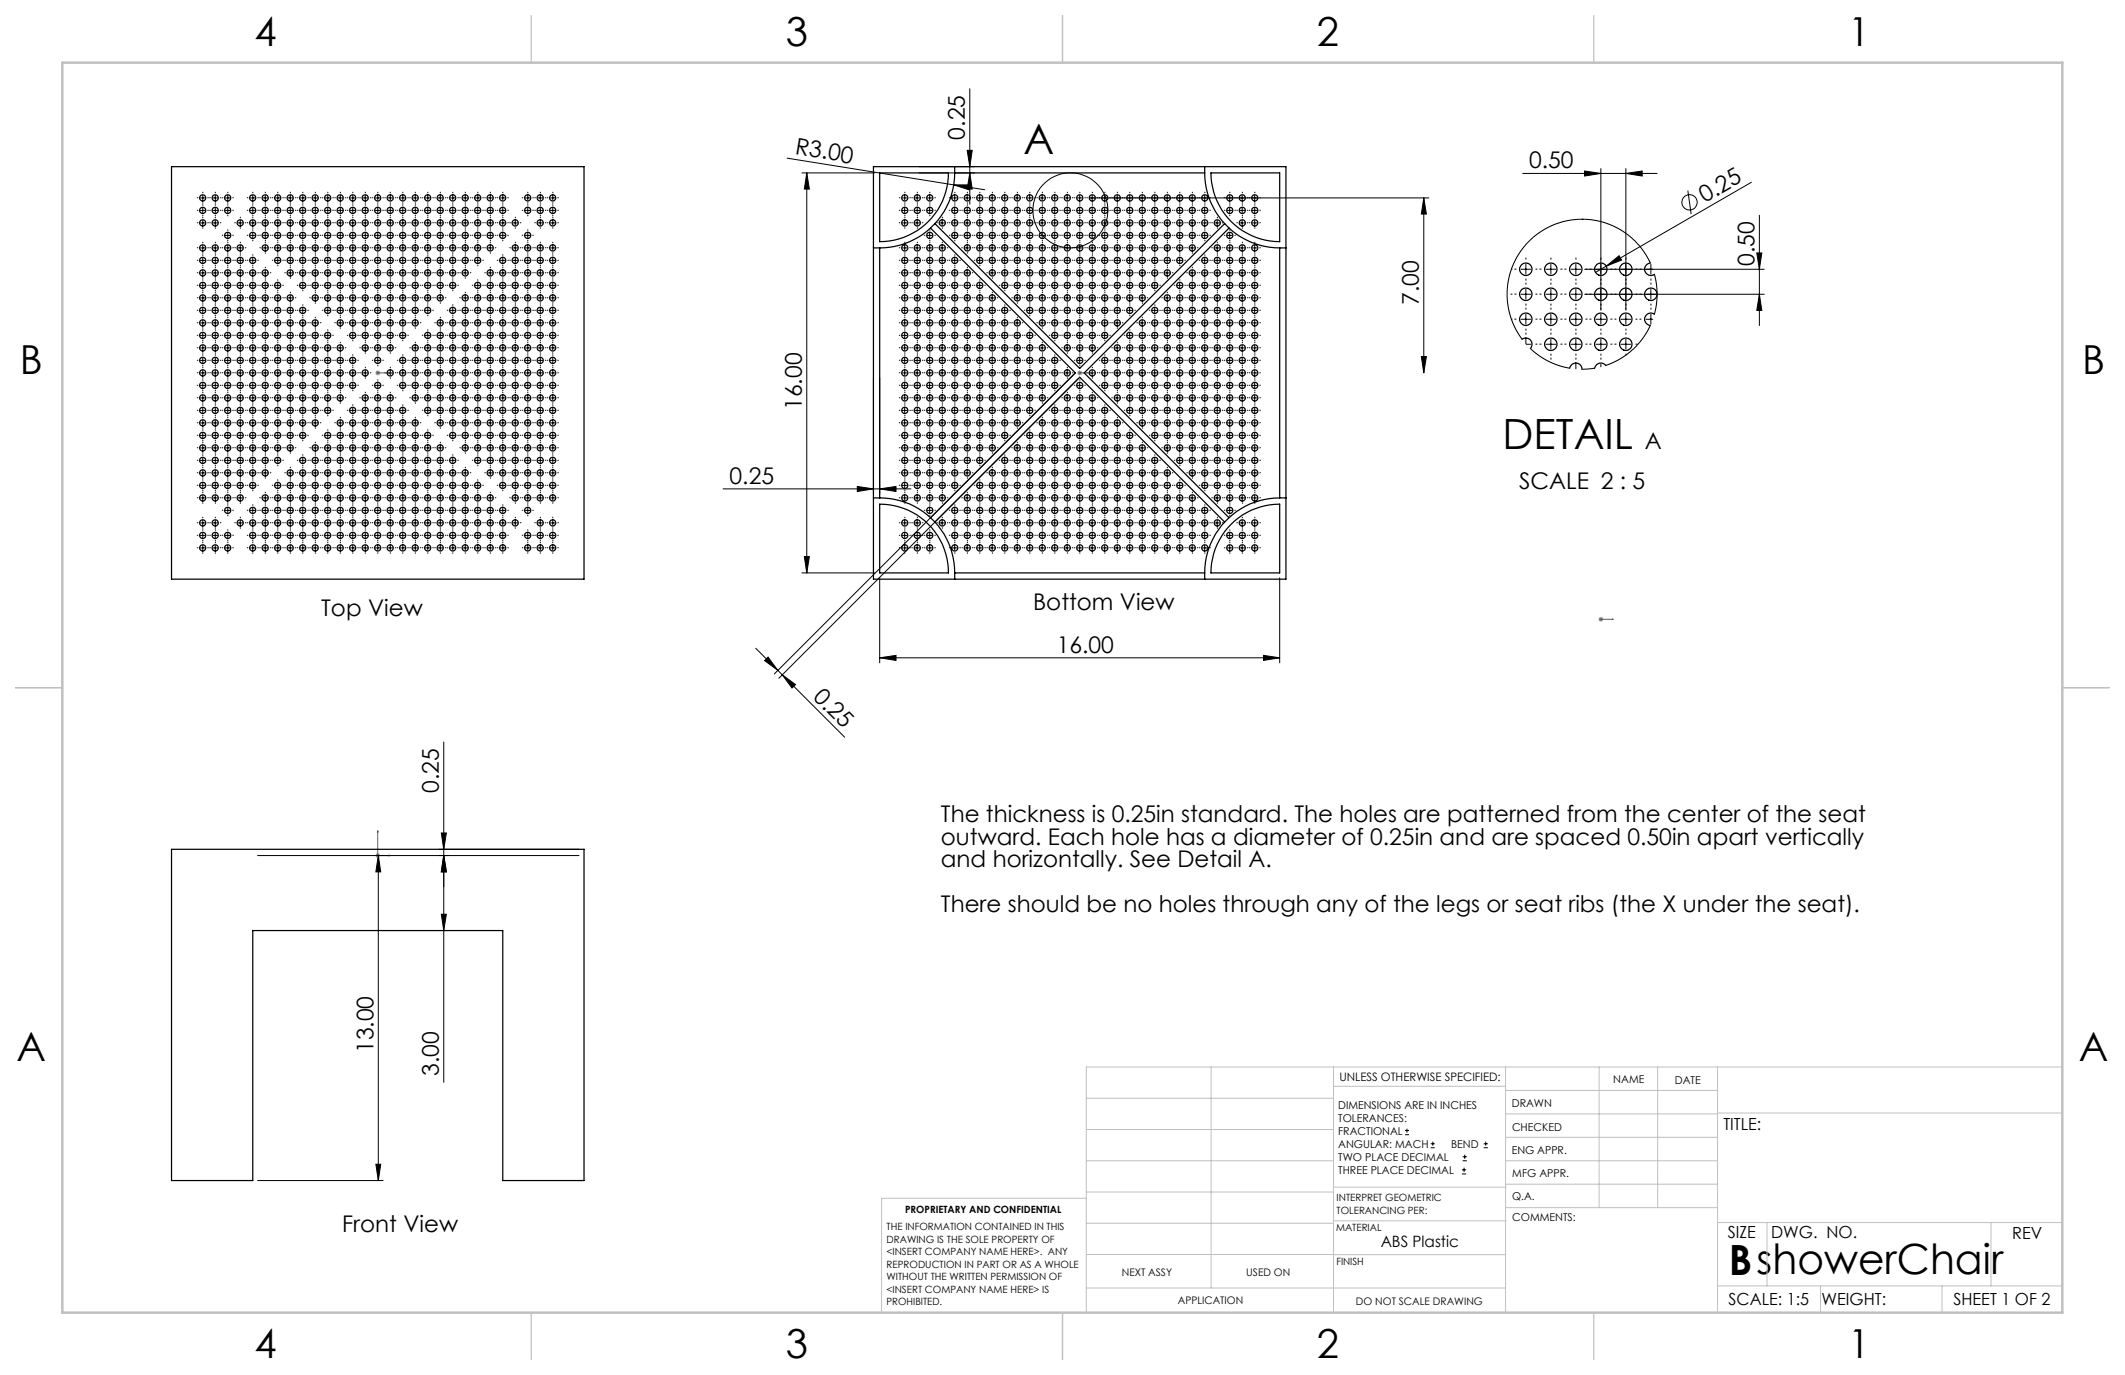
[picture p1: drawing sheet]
<svg xmlns="http://www.w3.org/2000/svg" width="432mm" height="279mm" viewBox="0 0 432 279" stroke-linecap="round" stroke-linejoin="round" font-family="sans-serif">
<defs><g id="words">
<g font-size="8.5">
<text x="208" y="31.3">A</text>
<text x="305.3" y="91.3">DETAIL</text>
<text x="351.3" y="259">BshowerChair</text>
</g>
<g font-size="8.1">
<text x="51.7" y="9.3">4</text>
<text x="159.7" y="9.3">3</text>
<text x="267.6" y="9.3">2</text>
<text x="375.6" y="9.3">1</text>
<text x="4" y="76">B</text>
<text x="423.1" y="76">B</text>
<text x="3.3" y="215.7">A</text>
<text x="422.4" y="215.7">A</text>
<text x="51.7" y="276">4</text>
<text x="159.7" y="276">3</text>
<text x="267.6" y="276">2</text>
<text x="375.6" y="276">1</text>
</g>
<g font-size="4.7">
<text x="196.1" y="28.4" transform="rotate(-90 196.1 28.4)">0.25</text>
<text x="161.4" y="31.3" transform="rotate(9 161.4 31.3)">R3.00</text>
<text x="310.7" y="34.2">0.50</text>
<text x="346.4" y="41.3" transform="rotate(-30 346.4 41.3)">0.25</text>
<text x="356.5" y="54.1" transform="rotate(-90 356.5 54.1)">0.50</text>
<text x="288.3" y="61.9" transform="rotate(-90 288.3 61.9)">7.00</text>
<text x="163" y="83.3" transform="rotate(-90 163 83.3)">16.00</text>
<text x="334.2" y="91.3">A</text>
<text x="148.3" y="98.3">0.25</text>
<text x="308.7" y="99.5">SCALE 2 : 5</text>
<text x="65.3" y="125.1">Top View</text>
<text x="209.9" y="124">Bottom View</text>
<text x="214.7" y="132.6">16.00</text>
<text x="165" y="141.7" transform="rotate(45 165 141.7)">0.25</text>
<text x="89.2" y="161.1" transform="rotate(-90 89.2 161.1)">0.25</text>
<text x="191.2" y="167.1">The thickness is 0.25in standard. The holes are patterned from the center of the seat</text>
<text x="191.2" y="171.6">outward. Each hole has a diameter of 0.25in and are spaced 0.50in apart vertically</text>
<text x="191.2" y="176.2">and horizontally. See Detail A.</text>
<text x="191.2" y="185.2">There should be no holes through any of the legs or seat ribs (the X under the seat).</text>
<text x="75.9" y="214" transform="rotate(-90 75.9 214)">13.00</text>
<text x="89.2" y="218.6" transform="rotate(-90 89.2 218.6)">3.00</text>
<text x="69.5" y="250.4">Front View</text>
</g>
<g font-size="3.4">
<text x="350.2" y="229.5">TITLE:</text>
<text x="351.1" y="251.6">SIZE</text>
<text x="359.9" y="251.6">DWG. NO.</text>
<text x="408.9" y="251.7">REV</text>
<text x="351.2" y="265.2">SCALE: 1:5</text>
<text x="370.1" y="265.3">WEIGHT:</text>
<text x="396.9" y="265.2">SHEET 1 OF 2</text>
</g>
<text font-size="3.2" x="280.6" y="253.3">ABS Plastic</text>
<text font-size="2.4" x="272.2" y="219.7">UNLESS OTHERWISE SPECIFIED:</text>
<g font-size="2.2">
<text x="327.8" y="220.1">NAME</text>
<text x="340.3" y="220.2">DATE</text>
<text x="271.9" y="225.3">DIMENSIONS ARE IN INCHES</text>
<text x="271.9" y="227.9">TOLERANCES:</text>
<text x="307.2" y="224.9">DRAWN</text>
<text x="271.9" y="230.6">FRACTIONAL</text>
<text x="271.9" y="233.2">ANGULAR: MACH</text>
<text x="294.9" y="233.2">BEND</text>
<text x="307.3" y="229.8">CHECKED</text>
<text x="271.9" y="235.9">TWO PLACE DECIMAL</text>
<text x="271.9" y="238.5">THREE PLACE DECIMAL</text>
<text x="307.2" y="234.5">ENG APPR.</text>
<text x="307.3" y="239.2">MFG APPR.</text>
<text x="307.3" y="243.9">Q.A.</text>
<text x="307.3" y="248.1">COMMENTS:</text>
</g>
<g font-size="2.1">
<text x="227.9" y="259.2">NEXT ASSY</text>
<text x="253.3" y="259.2">USED ON</text>
<text x="239.3" y="265">APPLICATION</text>
<text x="275.5" y="265.1">DO NOT SCALE DRAWING</text>
</g>
<g font-size="2">
<text x="271.6" y="244.1">INTERPRET GEOMETRIC</text>
<text x="180.2" y="250">THE INFORMATION CONTAINED IN THIS</text>
<text x="183.9" y="246.4">PROPRIETARY AND CONFIDENTIAL</text>
<text x="271.5" y="250.2">MATERIAL</text>
<text x="271.6" y="246.6">TOLERANCING PER:</text>
<text x="180.2" y="252.5">DRAWING IS THE SOLE PROPERTY OF</text>
<text x="180.2" y="255.1">&lt;INSERT COMPANY NAME HERE&gt;. ANY</text>
<text x="180.2" y="257.6">REPRODUCTION IN PART OR AS A WHOLE</text>
<text x="271.5" y="257">FINISH</text>
<text x="180.2" y="260.1">WITHOUT THE WRITTEN PERMISSION OF</text>
<text x="180.2" y="262.6">&lt;INSERT COMPANY NAME HERE&gt; IS</text>
<text x="180.2" y="265.2">PROHIBITED.</text>
</g>
</g></defs>
<g fill="none" stroke="#000" stroke-width=".2">
<path d="M197.1 18v23.5M41.2 39.7v1M43.7 39.7v1M46.3 39.7v1M51.4 39.7v1M53.9 39.7v1M56.4 39.7v1M59 39.7v1M61.5 39.7v1M64.1 39.7v1M66.6 39.7v1M69.1 39.7v1"/>
<path d="M71.7 39.7v1M74.2 39.7v1M76.8 39.7v1M79.3 39.7v1M81.8 39.7v1M84.4 39.7v1M86.9 39.7v1M89.5 39.7v1M92 39.7v1M94.5 39.7v1M97.1 39.7v1M99.6 39.7v1"/>
<path d="M102.2 39.7v1M107.2 39.7v1M109.8 39.7v1M112.3 39.7v1M159.9 32.1l33.9 5.5M162.9 35.1h14.9M163.9 35.1v81.3M163.9 35.1l.6 3.3h-1.1zM183.8 39.7v1M186.4 39.7v1M186.8 35.1h11.2M186.8 33.9h11.2"/>
<path d="M188.9 39.7v1M193.8 37.6h3.4l-.2 1zM193.8 37.6l6.3 1M194 39.7v1M196.5 39.7v1M196.5 30.6h1.1l-.5 3.3zM197.1 35.1l.5 3.3h-1.1zM199.1 39.7v1M201.6 39.7v1M204.2 39.7v1M206.7 39.7v1M209.2 39.7v1"/>
<path d="M211.8 39.7v1M214.3 39.7v1M216.9 39.7v1M219.4 39.7v1M221.9 39.7v1M224.5 39.7v1M227 39.7v1M229.6 39.7v1M232.1 39.7v1M234.6 39.7v1M237.2 39.7v1M239.7 39.7v1"/>
<path d="M242.3 39.7v1M244.8 39.7v1M249.9 39.7v1M252.4 39.7v1M255 39.7v1M309.4 35.2h27.3M322 34.7l3.3 .5-3.3 .6zM325.3 34.3v28.7M330.4 35.2l3.3-.5v1.1zM330.4 34.3v28.7M343 38.7l.6 4.8M355.9 37l-29.5 17.1"/>
<path d="M40.7 42.8h1M40.7 40.2h1M40.7 45.3h1M40.7 50.4h1M40.7 52.9h1M40.7 55.5h1M40.7 58h1M41.2 42.2v1.1M41.2 44.8v1M41.2 49.8v1.1M41.2 52.4v1M41.2 54.9v1.1"/>
<path d="M41.2 57.5v1M43.3 42.8h.9M43.3 40.2h.9M43.3 45.3h.9M43.3 50.4h.9M43.3 52.9h.9M43.3 55.5h.9M43.3 58h.9M43.7 42.2v1.1M43.7 44.8v1M43.7 49.8v1.1M43.7 52.4v1"/>
<path d="M43.7 54.9v1.1M43.7 57.5v1M45.8 42.8h1M45.8 40.2h1M45.8 47.8h1M45.8 50.4h1M45.8 52.9h1M45.8 55.5h1M45.8 58h1M46.3 42.2v1.1M46.3 47.3v1M46.3 49.8v1.1"/>
<path d="M46.3 52.4v1M46.3 54.9v1.1M46.3 57.5v1M48.3 45.3h1M48.3 50.4h1M48.3 52.9h1M48.3 55.5h1M48.3 58h1M48.8 44.8v1M48.8 49.8v1.1M48.8 52.4v1M48.8 54.9v1.1"/>
<path d="M48.8 57.5v1M50.9 42.8h1M50.9 40.2h1M50.9 45.3h1M50.9 47.8h1M50.9 52.9h1M50.9 55.5h1M50.9 58h1M51.4 42.2v1.1M51.4 44.8v1M51.4 47.3v1M51.4 52.4v1"/>
<path d="M51.4 54.9v1.1M51.4 57.5v1M53.4 42.8h1M53.4 40.2h1M53.4 45.3h1M53.4 47.8h1M53.4 50.4h1M53.4 55.5h1M53.4 58h1M53.9 42.2v1.1M53.9 44.8v1M53.9 47.3v1"/>
<path d="M53.9 49.8v1.1M53.9 54.9v1.1M53.9 57.5v1M56 42.8h.9M56 40.2h.9M56 45.3h.9M56 47.8h.9M56 50.4h.9M56 52.9h.9M56 58h.9M56.4 42.2v1.1M56.4 44.8v1"/>
<path d="M56.4 47.3v1M56.4 49.8v1.1M56.4 52.4v1M56.4 57.5v1M58.5 42.8h1M58.5 40.2h1M58.5 45.3h1M58.5 47.8h1M58.5 50.4h1M58.5 52.9h1M58.5 55.5h1M59 42.2v1.1"/>
<path d="M59 44.8v1M59 47.3v1M59 49.8v1.1M59 52.4v1M59 54.9v1.1M61 42.8h1M61 40.2h1M61 45.3h1M61 47.8h1M61 50.4h1M61 52.9h1M61 55.5h1"/>
<path d="M61 58h1M61.5 42.2v1.1M61.5 44.8v1M61.5 47.3v1M61.5 49.8v1.1M61.5 52.4v1M61.5 54.9v1.1M61.5 57.5v1M63.6 42.8h1M63.6 40.2h1M63.6 45.3h1M63.6 47.8h1"/>
<path d="M63.6 50.4h1M63.6 52.9h1M63.6 55.5h1M63.6 58h1M64.1 42.2v1.1M64.1 44.8v1M64.1 47.3v1M64.1 49.8v1.1M64.1 52.4v1M64.1 54.9v1.1M64.1 57.5v1M66.1 42.8h1"/>
<path d="M66.1 40.2h1M66.1 45.3h1M66.1 47.8h1M66.1 50.4h1M66.1 52.9h1M66.1 55.5h1M66.1 58h1M66.6 42.2v1.1M66.6 44.8v1M66.6 47.3v1M66.6 49.8v1.1M66.6 52.4v1"/>
<path d="M66.6 54.9v1.1M66.6 57.5v1M68.7 42.8h.9M68.7 40.2h.9M68.7 45.3h.9M68.7 47.8h.9M68.7 50.4h.9M68.7 52.9h.9M68.7 55.5h.9M68.7 58h.9M69.1 42.2v1.1M69.1 44.8v1"/>
<path d="M69.1 47.3v1M69.1 49.8v1.1M69.1 52.4v1M69.1 54.9v1.1M69.1 57.5v1M71.2 42.8h1M71.2 40.2h1M71.2 45.3h1M71.2 47.8h1M71.2 50.4h1M71.2 52.9h1M71.2 55.5h1"/>
<path d="M71.2 58h1M71.7 42.2v1.1M71.7 44.8v1M71.7 47.3v1M71.7 49.8v1.1M71.7 52.4v1M71.7 54.9v1.1M71.7 57.5v1M73.7 42.8h1M73.7 40.2h1M73.7 45.3h1M73.7 47.8h1"/>
<path d="M73.7 50.4h1M73.7 52.9h1M73.7 55.5h1M73.7 58h1M74.2 42.2v1.1M74.2 44.8v1M74.2 47.3v1M74.2 49.8v1.1M74.2 52.4v1M74.2 54.9v1.1M74.2 57.5v1M76.3 42.8h1"/>
<path d="M76.3 40.2h1M76.3 45.3h1M76.3 47.8h1M76.3 50.4h1M76.3 52.9h1M76.3 55.5h1M76.3 58h1M76.8 42.2v1.1M76.8 44.8v1M76.8 47.3v1M76.8 49.8v1.1M76.8 52.4v1"/>
<path d="M76.8 54.9v1.1M76.8 57.5v1M78.8 42.8h1M78.8 40.2h1M78.8 45.3h1M78.8 47.8h1M78.8 50.4h1M78.8 52.9h1M78.8 55.5h1M78.8 58h1M79.3 42.2v1.1M79.3 44.8v1"/>
<path d="M79.3 47.3v1M79.3 49.8v1.1M79.3 52.4v1M79.3 54.9v1.1M79.3 57.5v1M81.4 42.8h.9M81.4 40.2h.9M81.4 45.3h.9M81.4 47.8h.9M81.4 50.4h.9M81.4 52.9h.9M81.4 55.5h.9"/>
<path d="M81.4 58h.9M81.8 42.2v1.1M81.8 44.8v1M81.8 47.3v1M81.8 49.8v1.1M81.8 52.4v1M81.8 54.9v1.1M81.8 57.5v1M83.9 42.8h1M83.9 40.2h1M83.9 45.3h1M83.9 47.8h1"/>
<path d="M83.9 50.4h1M83.9 52.9h1M83.9 55.5h1M83.9 58h1M84.4 42.2v1.1M84.4 44.8v1M84.4 47.3v1M84.4 49.8v1.1M84.4 52.4v1M84.4 54.9v1.1M84.4 57.5v1M86.4 42.8h1"/>
<path d="M86.4 40.2h1M86.4 45.3h1M86.4 47.8h1M86.4 50.4h1M86.4 52.9h1M86.4 55.5h1M86.4 58h1M86.9 42.2v1.1M86.9 44.8v1M86.9 47.3v1M86.9 49.8v1.1M86.9 52.4v1"/>
<path d="M86.9 54.9v1.1M86.9 57.5v1M89 42.8h1M89 40.2h1M89 45.3h1M89 47.8h1M89 50.4h1M89 52.9h1M89 55.5h1M89 58h1M89.5 42.2v1.1M89.5 44.8v1"/>
<path d="M89.5 47.3v1M89.5 49.8v1.1M89.5 52.4v1M89.5 54.9v1.1M89.5 57.5v1M91.5 42.8h1M91.5 40.2h1M91.5 45.3h1M91.5 47.8h1M91.5 50.4h1M91.5 52.9h1M91.5 55.5h1"/>
<path d="M91.5 58h1M92 42.2v1.1M92 44.8v1M92 47.3v1M92 49.8v1.1M92 52.4v1M92 54.9v1.1M92 57.5v1M94.1 42.8h.9M94.1 40.2h.9M94.1 45.3h.9M94.1 47.8h.9"/>
<path d="M94.1 50.4h.9M94.1 52.9h.9M94.1 55.5h.9M94.5 42.2v1.1M94.5 44.8v1M94.5 47.3v1M94.5 49.8v1.1M94.5 52.4v1M94.5 54.9v1.1M96.6 42.8h1M96.6 40.2h1M96.6 45.3h1"/>
<path d="M96.6 47.8h1M96.6 50.4h1M96.6 52.9h1M96.6 58h1M97.1 42.2v1.1M97.1 44.8v1M97.1 47.3v1M97.1 49.8v1.1M97.1 52.4v1M97.1 57.5v1M99.1 42.8h1M99.1 40.2h1"/>
<path d="M99.1 45.3h1M99.1 47.8h1M99.1 50.4h1M99.1 55.5h1M99.1 58h1M99.6 42.2v1.1M99.6 44.8v1M99.6 47.3v1M99.6 49.8v1.1M99.6 54.9v1.1M99.6 57.5v1M101.7 42.8h1"/>
<path d="M101.7 40.2h1M101.7 45.3h1M101.7 47.8h1M101.7 52.9h1M101.7 55.5h1M101.7 58h1M102.2 42.2v1.1M102.2 44.8v1M102.2 47.3v1M102.2 52.4v1M102.2 54.9v1.1M102.2 57.5v1"/>
<path d="M104.2 45.3h1M104.2 50.4h1M104.2 52.9h1M104.2 55.5h1M104.2 58h1M104.7 44.8v1M104.7 49.8v1.1M104.7 52.4v1M104.7 54.9v1.1M104.7 57.5v1M106.8 42.8h.9M106.8 40.2h.9"/>
<path d="M106.8 47.8h.9M106.8 50.4h.9M106.8 52.9h.9M106.8 55.5h.9M106.8 58h.9M107.2 42.2v1.1M107.2 47.3v1M107.2 49.8v1.1M107.2 52.4v1M107.2 54.9v1.1M107.2 57.5v1M109.3 42.8h1"/>
<path d="M109.3 40.2h1M109.3 45.3h1M109.3 50.4h1M109.3 52.9h1M109.3 55.5h1M109.3 58h1M109.8 42.2v1.1M109.8 44.8v1M109.8 49.8v1.1M109.8 52.4v1M109.8 54.9v1.1M109.8 57.5v1"/>
<path d="M111.8 42.8h1M111.8 40.2h1M111.8 45.3h1M111.8 50.4h1M111.8 52.9h1M111.8 55.5h1M111.8 58h1M112.3 42.2v1.1M112.3 44.8v1M112.3 49.8v1.1M112.3 52.4v1M112.3 54.9v1.1"/>
<path d="M112.3 57.5v1M183.3 42.8h1.1M183.3 40.2h1.1M183.3 45.3h1.1M183.3 50.4h1.1M183.3 52.9h1.1M183.3 55.5h1.1M183.3 58h1.1M183.8 42.2v1.1M183.8 44.8v1M183.8 49.8v1.1M183.8 52.4v1"/>
<path d="M183.8 54.9v1.1M183.8 57.5v1M185.9 42.8h1M185.9 40.2h1M185.9 45.3h1M185.9 50.4h1M185.9 52.9h1M185.9 55.5h1M185.9 58h1M186.4 42.2v1.1M186.4 44.8v1M186.4 49.8v1.1"/>
<path d="M186.4 52.4v1M186.4 54.9v1.1M186.4 57.5v1M188.4 42.8h1M188.4 40.2h1M188.4 47.8h1M188.4 50.4h1M188.4 52.9h1M188.4 55.5h1M188.4 58h1M188.9 42.2v1.1M188.9 47.3v1"/>
<path d="M188.9 49.8v1.1M188.9 52.4v1M188.9 54.9v1.1M188.9 57.5v1M191 45.3h1M191 50.4h1M191 52.9h1M191 55.5h1M191 58h1M191.5 44.8v1M191.5 49.8v1.1M191.5 52.4v1"/>
<path d="M191.5 54.9v1.1M191.5 57.5v1M193.5 42.8h1M193.5 40.2h1M193.5 45.3h1M193.5 47.8h1M193.5 52.9h1M193.5 55.5h1M193.5 58h1M194 42.2v1.1M194 44.8v1M194 47.3v1"/>
<path d="M194 52.4v1M194 54.9v1.1M194 57.5v1M196 42.8h1.1M196 40.2h1.1M196 45.3h1.1M196 47.8h1.1M196 50.4h1.1M196 55.5h1.1M196 58h1.1M196.5 42.2v1.1M196.5 44.8v1"/>
<path d="M196.5 47.3v1M196.5 49.8v1.1M196.5 54.9v1.1M196.5 57.5v1M198.6 42.8h1M198.6 40.2h1M198.6 45.3h1M198.6 47.8h1M198.6 50.4h1M198.6 52.9h1M198.6 58h1M199.1 42.2v1.1"/>
<path d="M199.1 44.8v1M199.1 47.3v1M199.1 49.8v1.1M199.1 52.4v1M199.1 57.5v1M201.1 42.8h1M201.1 40.2h1M201.1 45.3h1M201.1 47.8h1M201.1 50.4h1M201.1 52.9h1M201.1 55.5h1"/>
<path d="M201.6 42.2v1.1M201.6 44.8v1M201.6 47.3v1M201.6 49.8v1.1M201.6 52.4v1M201.6 54.9v1.1M203.7 42.8h1M203.7 40.2h1M203.7 45.3h1M203.7 47.8h1M203.7 50.4h1M203.7 52.9h1"/>
<path d="M203.7 55.5h1M203.7 58h1M204.2 42.2v1.1M204.2 44.8v1M204.2 47.3v1M204.2 49.8v1.1M204.2 52.4v1M204.2 54.9v1.1M204.2 57.5v1M206.2 42.8h1M206.2 40.2h1M206.2 45.3h1"/>
<path d="M206.2 47.8h1M206.2 50.4h1M206.2 52.9h1M206.2 55.5h1M206.2 58h1M206.7 42.2v1.1M206.7 44.8v1M206.7 47.3v1M206.7 49.8v1.1M206.7 52.4v1M206.7 54.9v1.1M206.7 57.5v1"/>
<path d="M208.7 42.8h1.1M208.7 40.2h1.1M208.7 45.3h1.1M208.7 47.8h1.1M208.7 50.4h1.1M208.7 52.9h1.1M208.7 55.5h1.1M208.7 58h1.1M209.2 42.2v1.1M209.2 44.8v1M209.2 47.3v1M209.2 49.8v1.1"/>
<path d="M209.2 52.4v1M209.2 54.9v1.1M209.2 57.5v1M211.3 42.8h1M211.3 40.2h1M211.3 45.3h1M211.3 47.8h1M211.3 50.4h1M211.3 52.9h1M211.3 55.5h1M211.3 58h1M211.8 42.2v1.1"/>
<path d="M211.8 44.8v1M211.8 47.3v1M211.8 49.8v1.1M211.8 52.4v1M211.8 54.9v1.1M211.8 57.5v1M213.8 42.8h1M213.8 40.2h1M213.8 45.3h1M213.8 47.8h1M213.8 50.4h1M213.8 52.9h1"/>
<path d="M213.8 55.5h1M213.8 58h1M214.3 42.2v1.1M214.3 44.8v1M214.3 47.3v1M214.3 49.8v1.1M214.3 52.4v1M214.3 54.9v1.1M214.3 57.5v1M216.4 42.8h1M216.4 40.2h1M216.4 45.3h1"/>
<path d="M216.4 47.8h1M216.4 50.4h1M216.4 52.9h1M216.4 55.5h1M216.4 58h1M216.9 42.2v1.1M216.9 44.8v1M216.9 47.3v1M216.9 49.8v1.1M216.9 52.4v1M216.9 54.9v1.1M216.9 57.5v1"/>
<path d="M218.9 42.8h1M218.9 40.2h1M218.9 45.3h1M218.9 47.8h1M218.9 50.4h1M218.9 52.9h1M218.9 55.5h1M218.9 58h1M219.4 42.2v1.1M219.4 44.8v1M219.4 47.3v1M219.4 49.8v1.1"/>
<path d="M219.4 52.4v1M219.4 54.9v1.1M219.4 57.5v1M221.4 42.8h1.1M221.4 45.3h1.1M221.4 47.8h1.1M221.4 50.4h1.1M221.4 52.9h1.1M221.4 55.5h1.1M221.4 58h1.1M221.9 42.2v1.1M221.9 44.8v1"/>
<path d="M221.9 47.3v1M221.9 49.8v1.1M221.9 52.4v1M221.9 54.9v1.1M221.9 57.5v1M224 42.8h1M224 45.3h1M224 47.8h1M224 50.4h1M224 52.9h1M224 55.5h1M224 58h1"/>
<path d="M224.5 42.2v1.1M224.5 44.8v1M224.5 47.3v1M224.5 49.8v1.1M224.5 52.4v1M224.5 54.9v1.1M224.5 57.5v1M226.5 42.8h1M226.5 45.3h1M226.5 47.8h1M226.5 50.4h1M226.5 52.9h1"/>
<path d="M226.5 55.5h1M226.5 58h1M227 42.2v1.1M227 44.8v1M227 47.3v1M227 49.8v1.1M227 52.4v1M227 54.9v1.1M227 57.5v1M229.1 42.8h1M229.1 45.3h1M229.1 47.8h1"/>
<path d="M229.1 50.4h1M229.1 52.9h1M229.1 55.5h1M229.1 58h1M229.6 42.2v1.1M229.6 44.8v1M229.6 47.3v1M229.6 49.8v1.1M229.6 52.4v1M229.6 54.9v1.1M229.6 57.5v1M231.6 42.8h1"/>
<path d="M231.6 45.3h1M231.6 47.8h1M231.6 50.4h1M231.6 52.9h1M231.6 55.5h1M231.6 58h1M232.1 42.2v1.1M232.1 44.8v1M232.1 47.3v1M232.1 49.8v1.1M232.1 52.4v1M232.1 54.9v1.1"/>
<path d="M232.1 57.5v1M234.1 42.8h1.1M234.1 45.3h1.1M234.1 47.8h1.1M234.1 50.4h1.1M234.1 52.9h1.1M234.1 55.5h1.1M234.1 58h1.1M234.6 42.2v1.1M234.6 44.8v1M234.6 47.3v1M234.6 49.8v1.1"/>
<path d="M234.6 52.4v1M234.6 54.9v1.1M234.6 57.5v1M236.7 42.8h1M236.7 45.3h1M236.7 47.8h1M236.7 50.4h1M236.7 52.9h1M236.7 55.5h1M237.2 42.2v1.1M237.2 44.8v1M237.2 47.3v1"/>
<path d="M237.2 49.8v1.1M237.2 52.4v1M237.2 54.9v1.1M239.2 42.8h1M239.2 45.3h1M239.2 47.8h1M239.2 50.4h1M239.2 52.9h1M239.2 58h1M239.7 42.2v1.1M239.7 44.8v1M239.7 47.3v1"/>
<path d="M239.7 49.8v1.1M239.7 52.4v1M239.7 57.5v1M241.8 42.8h1M241.8 45.3h1M241.8 47.8h1M241.8 50.4h1M241.8 55.5h1M241.8 58h1M242.3 42.2v1.1M242.3 44.8v1M242.3 47.3v1"/>
<path d="M242.3 49.8v1.1M242.3 54.9v1.1M242.3 57.5v1M244.3 42.8h1M244.3 45.3h1M244.3 47.8h1M244.3 52.9h1M244.3 55.5h1M244.3 58h1M244.8 42.2v1.1M244.8 44.8v1M244.8 47.3v1"/>
<path d="M244.8 52.4v1M244.8 54.9v1.1M244.8 57.5v1M246.8 45.3h1.1M246.8 50.4h1.1M246.8 52.9h1.1M246.8 55.5h1.1M246.8 58h1.1M247.3 44.8v1M247.3 49.8v1.1M247.3 52.4v1M247.3 54.9v1.1"/>
<path d="M247.3 57.5v1M249.4 42.8h1M249.4 47.8h1M249.4 50.4h1M249.4 52.9h1M249.4 55.5h1M249.4 58h1M249.9 42.2v1.1M249.9 47.3v1M249.9 49.8v1.1M249.9 52.4v1M249.9 54.9v1.1"/>
<path d="M249.9 57.5v1M251.9 42.8h1M251.9 45.3h1M251.9 50.4h1M251.9 52.9h1M251.9 55.5h1M251.9 58h1M252.4 42.2v1.1M252.4 44.8v1M252.4 49.8v1.1M252.4 52.4v1M252.4 54.9v1.1"/>
<path d="M252.4 57.5v1M254.5 42.8h1M254.5 45.3h1M254.5 50.4h1M254.5 52.9h1M254.5 55.5h1M254.5 58h1M255 42.2v1.1M255 44.8v1M255 49.8v1.1M255 52.4v1M255 54.9v1.1"/>
<path d="M255 57.5v1M289.3 40.2l.5 3.3h-1zM289.3 40.2v35.6M290.3 40.2h-68.9M309.1 54.7h1.9M309.1 59.8h1.9M310.1 53.7v2M310.1 58.8v2M314.1 54.7h2M314.1 59.8h2M315.1 53.7v2M315.1 58.8v2"/>
<path d="M319.2 54.7h2M319.2 59.8h2M320.2 53.7v2M320.2 58.8v2M322 54.7h36.5M322 59.8h36.5M326.4 54.1l2.6-2.1 .5 .8zM326.4 54.1l-2.2 1.3M335.5 53.7v2M335.5 58.8v2M357 51.4h1l-.5 3.3zM357.5 43.7v22.4"/>
<path d="M357.5 59.8l.5 3.3h-1zM40.7 70.7h1M40.7 68.2h1M40.7 73.2h1M40.7 63.1h1M40.7 60.5h1M40.7 65.6h1M40.7 78.3h1M40.7 75.8h1M41.2 60v1M41.2 62.5v1.1M41.2 65.1v1"/>
<path d="M41.2 67.6v1.1M41.2 70.2v1M41.2 72.7v1M41.2 75.2v1.1M41.2 77.8v1M43.3 70.7h.9M43.3 68.2h.9M43.3 73.2h.9M43.3 63.1h.9M43.3 60.5h.9M43.3 65.6h.9M43.3 78.3h.9"/>
<path d="M43.3 75.8h.9M43.7 60v1M43.7 62.5v1.1M43.7 65.1v1M43.7 67.6v1.1M43.7 70.2v1M43.7 72.7v1M43.7 75.2v1.1M43.7 77.8v1M45.8 70.7h1M45.8 68.2h1M45.8 73.2h1"/>
<path d="M45.8 63.1h1M45.8 60.5h1M45.8 65.6h1M45.8 78.3h1M45.8 75.8h1M46.3 60v1M46.3 62.5v1.1M46.3 65.1v1M46.3 67.6v1.1M46.3 70.2v1M46.3 72.7v1M46.3 75.2v1.1"/>
<path d="M46.3 77.8v1M48.3 70.7h1M48.3 68.2h1M48.3 73.2h1M48.3 63.1h1M48.3 60.5h1M48.3 65.6h1M48.3 78.3h1M48.3 75.8h1M48.8 60v1M48.8 62.5v1.1M48.8 65.1v1"/>
<path d="M48.8 67.6v1.1M48.8 70.2v1M48.8 72.7v1M48.8 75.2v1.1M48.8 77.8v1M50.9 70.7h1M50.9 68.2h1M50.9 73.2h1M50.9 63.1h1M50.9 60.5h1M50.9 65.6h1M50.9 78.3h1"/>
<path d="M50.9 75.8h1M51.4 60v1M51.4 62.5v1.1M51.4 65.1v1M51.4 67.6v1.1M51.4 70.2v1M51.4 72.7v1M51.4 75.2v1.1M51.4 77.8v1M53.4 70.7h1M53.4 68.2h1M53.4 73.2h1"/>
<path d="M53.4 63.1h1M53.4 60.5h1M53.4 65.6h1M53.4 78.3h1M53.4 75.8h1M53.9 60v1M53.9 62.5v1.1M53.9 65.1v1M53.9 67.6v1.1M53.9 70.2v1M53.9 72.7v1M53.9 75.2v1.1"/>
<path d="M53.9 77.8v1M56 70.7h.9M56 68.2h.9M56 73.2h.9M56 63.1h.9M56 60.5h.9M56 65.6h.9M56 78.3h.9M56 75.8h.9M56.4 60v1M56.4 62.5v1.1M56.4 65.1v1"/>
<path d="M56.4 67.6v1.1M56.4 70.2v1M56.4 72.7v1M56.4 75.2v1.1M56.4 77.8v1M58.5 70.7h1M58.5 68.2h1M58.5 73.2h1M58.5 63.1h1M58.5 60.5h1M58.5 65.6h1M58.5 78.3h1"/>
<path d="M58.5 75.8h1M59 60v1M59 62.5v1.1M59 65.1v1M59 67.6v1.1M59 70.2v1M59 72.7v1M59 75.2v1.1M59 77.8v1M61 70.7h1M61 68.2h1M61 73.2h1"/>
<path d="M61 63.1h1M61 65.6h1M61 78.3h1M61 75.8h1M61.5 62.5v1.1M61.5 65.1v1M61.5 67.6v1.1M61.5 70.2v1M61.5 72.7v1M61.5 75.2v1.1M61.5 77.8v1M63.6 70.7h1"/>
<path d="M63.6 68.2h1M63.6 73.2h1M63.6 60.5h1M63.6 65.6h1M63.6 78.3h1M63.6 75.8h1M64.1 60v1M64.1 65.1v1M64.1 67.6v1.1M64.1 70.2v1M64.1 72.7v1M64.1 75.2v1.1"/>
<path d="M64.1 77.8v1M66.1 70.7h1M66.1 68.2h1M66.1 73.2h1M66.1 63.1h1M66.1 60.5h1M66.1 78.3h1M66.1 75.8h1M66.6 60v1M66.6 62.5v1.1M66.6 67.6v1.1M66.6 70.2v1"/>
<path d="M66.6 72.7v1M66.6 75.2v1.1M66.6 77.8v1M68.7 70.7h.9M68.7 73.2h.9M68.7 63.1h.9M68.7 60.5h.9M68.7 65.6h.9M68.7 78.3h.9M68.7 75.8h.9M69.1 60v1M69.1 62.5v1.1"/>
<path d="M69.1 65.1v1M69.1 70.2v1M69.1 72.7v1M69.1 75.2v1.1M69.1 77.8v1M71.2 68.2h1M71.2 73.2h1M71.2 63.1h1M71.2 60.5h1M71.2 65.6h1M71.2 78.3h1M71.2 75.8h1"/>
<path d="M71.7 60v1M71.7 62.5v1.1M71.7 65.1v1M71.7 67.6v1.1M71.7 72.7v1M71.7 75.2v1.1M71.7 77.8v1M73.7 70.7h1M73.7 68.2h1M73.7 63.1h1M73.7 60.5h1M73.7 65.6h1"/>
<path d="M73.7 75.8h1M74.2 60v1M74.2 62.5v1.1M74.2 65.1v1M74.2 67.6v1.1M74.2 70.2v1M74.2 75.2v1.1M76.3 70.7h1M76.3 68.2h1M76.3 73.2h1M76.3 63.1h1M76.3 60.5h1"/>
<path d="M76.3 65.6h1M76.3 78.3h1M76.8 60v1M76.8 62.5v1.1M76.8 65.1v1M76.8 67.6v1.1M76.8 70.2v1M76.8 72.7v1M76.8 77.8v1M78.8 70.7h1M78.8 68.2h1M78.8 63.1h1"/>
<path d="M78.8 60.5h1M78.8 65.6h1M78.8 75.8h1M79.3 60v1M79.3 62.5v1.1M79.3 65.1v1M79.3 67.6v1.1M79.3 70.2v1M79.3 75.2v1.1M81.4 68.2h.9M81.4 73.2h.9M81.4 63.1h.9"/>
<path d="M81.4 60.5h.9M81.4 65.6h.9M81.4 78.3h.9M81.4 75.8h.9M81.8 60v1M81.8 62.5v1.1M81.8 65.1v1M81.8 67.6v1.1M81.8 72.7v1M81.8 75.2v1.1M81.8 77.8v1M83.9 70.7h1"/>
<path d="M83.9 73.2h1M83.9 63.1h1M83.9 60.5h1M83.9 65.6h1M83.9 78.3h1M83.9 75.8h1M84.4 60v1M84.4 62.5v1.1M84.4 65.1v1M84.4 70.2v1M84.4 72.7v1M84.4 75.2v1.1"/>
<path d="M84.4 77.8v1M86.4 70.7h1M86.4 68.2h1M86.4 73.2h1M86.4 63.1h1M86.4 60.5h1M86.4 78.3h1M86.4 75.8h1M86.9 60v1M86.9 62.5v1.1M86.9 67.6v1.1M86.9 70.2v1"/>
<path d="M86.9 72.7v1M86.9 75.2v1.1M86.9 77.8v1M89 70.7h1M89 68.2h1M89 73.2h1M89 60.5h1M89 65.6h1M89 78.3h1M89 75.8h1M89.5 60v1M89.5 65.1v1"/>
<path d="M89.5 67.6v1.1M89.5 70.2v1M89.5 72.7v1M89.5 75.2v1.1M89.5 77.8v1M91.5 70.7h1M91.5 68.2h1M91.5 73.2h1M91.5 63.1h1M91.5 65.6h1M91.5 78.3h1M91.5 75.8h1"/>
<path d="M92 62.5v1.1M92 65.1v1M92 67.6v1.1M92 70.2v1M92 72.7v1M92 75.2v1.1M92 77.8v1M94.1 70.7h.9M94.1 68.2h.9M94.1 73.2h.9M94.1 63.1h.9M94.1 60.5h.9"/>
<path d="M94.1 65.6h.9M94.1 78.3h.9M94.1 75.8h.9M94.5 60v1M94.5 62.5v1.1M94.5 65.1v1M94.5 67.6v1.1M94.5 70.2v1M94.5 72.7v1M94.5 75.2v1.1M94.5 77.8v1M96.6 70.7h1"/>
<path d="M96.6 68.2h1M96.6 73.2h1M96.6 63.1h1M96.6 60.5h1M96.6 65.6h1M96.6 78.3h1M96.6 75.8h1M97.1 60v1M97.1 62.5v1.1M97.1 65.1v1M97.1 67.6v1.1M97.1 70.2v1"/>
<path d="M97.1 72.7v1M97.1 75.2v1.1M97.1 77.8v1M99.1 70.7h1M99.1 68.2h1M99.1 73.2h1M99.1 63.1h1M99.1 60.5h1M99.1 65.6h1M99.1 78.3h1M99.1 75.8h1M99.6 60v1"/>
<path d="M99.6 62.5v1.1M99.6 65.1v1M99.6 67.6v1.1M99.6 70.2v1M99.6 72.7v1M99.6 75.2v1.1M99.6 77.8v1M101.7 70.7h1M101.7 68.2h1M101.7 73.2h1M101.7 63.1h1M101.7 60.5h1"/>
<path d="M101.7 65.6h1M101.7 78.3h1M101.7 75.8h1M102.2 60v1M102.2 62.5v1.1M102.2 65.1v1M102.2 67.6v1.1M102.2 70.2v1M102.2 72.7v1M102.2 75.2v1.1M102.2 77.8v1M104.2 70.7h1"/>
<path d="M104.2 68.2h1M104.2 73.2h1M104.2 63.1h1M104.2 60.5h1M104.2 65.6h1M104.2 78.3h1M104.2 75.8h1M104.7 60v1M104.7 62.5v1.1M104.7 65.1v1M104.7 67.6v1.1M104.7 70.2v1"/>
<path d="M104.7 72.7v1M104.7 75.2v1.1M104.7 77.8v1M106.8 70.7h.9M106.8 68.2h.9M106.8 73.2h.9M106.8 63.1h.9M106.8 60.5h.9M106.8 65.6h.9M106.8 78.3h.9M106.8 75.8h.9M107.2 60v1"/>
<path d="M107.2 62.5v1.1M107.2 65.1v1M107.2 67.6v1.1M107.2 70.2v1M107.2 72.7v1M107.2 75.2v1.1M107.2 77.8v1M109.3 70.7h1M109.3 68.2h1M109.3 73.2h1M109.3 63.1h1M109.3 60.5h1"/>
<path d="M109.3 65.6h1M109.3 78.3h1M109.3 75.8h1M109.8 60v1M109.8 62.5v1.1M109.8 65.1v1M109.8 67.6v1.1M109.8 70.2v1M109.8 72.7v1M109.8 75.2v1.1M109.8 77.8v1M111.8 70.7h1"/>
<path d="M111.8 68.2h1M111.8 73.2h1M111.8 63.1h1M111.8 60.5h1M111.8 65.6h1M111.8 78.3h1M111.8 75.8h1M112.3 60v1M112.3 62.5v1.1M112.3 65.1v1M112.3 67.6v1.1M112.3 70.2v1"/>
<path d="M112.3 72.7v1M112.3 75.2v1.1M112.3 77.8v1M177.5 76.8v23.6M178.8 76.8v23.6M183.3 70.7h1.1M183.3 68.2h1.1M183.3 73.2h1.1M183.3 63.1h1.1M183.3 60.5h1.1M183.3 65.6h1.1M183.3 78.3h1.1"/>
<path d="M183.3 75.8h1.1M183.8 60v1M183.8 62.5v1.1M183.8 65.1v1M183.8 67.6v1.1M183.8 70.2v1M183.8 72.7v1M183.8 75.2v1.1M183.8 77.8v1M185.9 70.7h1M185.9 68.2h1M185.9 73.2h1"/>
<path d="M185.9 63.1h1M185.9 60.5h1M185.9 65.6h1M185.9 78.3h1M185.9 75.8h1M186.4 60v1M186.4 62.5v1.1M186.4 65.1v1M186.4 67.6v1.1M186.4 70.2v1M186.4 72.7v1M186.4 75.2v1.1"/>
<path d="M186.4 77.8v1M188.4 70.7h1M188.4 68.2h1M188.4 73.2h1M188.4 63.1h1M188.4 60.5h1M188.4 65.6h1M188.4 78.3h1M188.4 75.8h1M188.9 60v1M188.9 62.5v1.1M188.9 65.1v1"/>
<path d="M188.9 67.6v1.1M188.9 70.2v1M188.9 72.7v1M188.9 75.2v1.1M188.9 77.8v1M191 70.7h1M191 68.2h1M191 73.2h1M191 63.1h1M191 60.5h1M191 65.6h1M191 78.3h1"/>
<path d="M191 75.8h1M191.5 60v1M191.5 62.5v1.1M191.5 65.1v1M191.5 67.6v1.1M191.5 70.2v1M191.5 72.7v1M191.5 75.2v1.1M191.5 77.8v1M193.5 70.7h1M193.5 68.2h1M193.5 73.2h1"/>
<path d="M193.5 63.1h1M193.5 60.5h1M193.5 65.6h1M193.5 78.3h1M193.5 75.8h1M194 60v1M194 62.5v1.1M194 65.1v1M194 67.6v1.1M194 70.2v1M194 72.7v1M194 75.2v1.1"/>
<path d="M194 77.8v1M196 70.7h1.1M196 68.2h1.1M196 73.2h1.1M196 63.1h1.1M196 60.5h1.1M196 65.6h1.1M196 78.3h1.1M196 75.8h1.1M196.5 60v1M196.5 62.5v1.1M196.5 65.1v1"/>
<path d="M196.5 67.6v1.1M196.5 70.2v1M196.5 72.7v1M196.5 75.2v1.1M196.5 77.8v1M198.6 70.7h1M198.6 68.2h1M198.6 73.2h1M198.6 63.1h1M198.6 60.5h1M198.6 65.6h1M198.6 78.3h1"/>
<path d="M198.6 75.8h1M199.1 60v1M199.1 62.5v1.1M199.1 65.1v1M199.1 67.6v1.1M199.1 70.2v1M199.1 72.7v1M199.1 75.2v1.1M199.1 77.8v1M201.1 70.7h1M201.1 68.2h1M201.1 73.2h1"/>
<path d="M201.1 63.1h1M201.1 60.5h1M201.1 65.6h1M201.1 78.3h1M201.1 75.8h1M201.6 60v1M201.6 62.5v1.1M201.6 65.1v1M201.6 67.6v1.1M201.6 70.2v1M201.6 72.7v1M201.6 75.2v1.1"/>
<path d="M201.6 77.8v1M203.7 70.7h1M203.7 68.2h1M203.7 73.2h1M203.7 63.1h1M203.7 65.6h1M203.7 78.3h1M203.7 75.8h1M204.2 62.5v1.1M204.2 65.1v1M204.2 67.6v1.1M204.2 70.2v1"/>
<path d="M204.2 72.7v1M204.2 75.2v1.1M204.2 77.8v1M206.2 70.7h1M206.2 68.2h1M206.2 73.2h1M206.2 60.5h1M206.2 65.6h1M206.2 78.3h1M206.2 75.8h1M206.7 60v1M206.7 65.1v1"/>
<path d="M206.7 67.6v1.1M206.7 70.2v1M206.7 72.7v1M206.7 75.2v1.1M206.7 77.8v1M208.7 70.7h1.1M208.7 68.2h1.1M208.7 73.2h1.1M208.7 63.1h1.1M208.7 60.5h1.1M208.7 78.3h1.1M208.7 75.8h1.1"/>
<path d="M209.2 60v1M209.2 62.5v1.1M209.2 67.6v1.1M209.2 70.2v1M209.2 72.7v1M209.2 75.2v1.1M209.2 77.8v1M211.3 70.7h1M211.3 73.2h1M211.3 63.1h1M211.3 60.5h1M211.3 65.6h1"/>
<path d="M211.3 78.3h1M211.3 75.8h1M211.8 60v1M211.8 62.5v1.1M211.8 65.1v1M211.8 70.2v1M211.8 72.7v1M211.8 75.2v1.1M211.8 77.8v1M213.8 68.2h1M213.8 73.2h1M213.8 63.1h1"/>
<path d="M213.8 60.5h1M213.8 65.6h1M213.8 78.3h1M213.8 75.8h1M214.3 60v1M214.3 62.5v1.1M214.3 65.1v1M214.3 67.6v1.1M214.3 72.7v1M214.3 75.2v1.1M214.3 77.8v1M216.4 70.7h1"/>
<path d="M216.4 68.2h1M216.4 63.1h1M216.4 60.5h1M216.4 65.6h1M216.4 75.8h1M216.9 60v1M216.9 62.5v1.1M216.9 65.1v1M216.9 67.6v1.1M216.9 70.2v1M216.9 75.2v1.1M218.3 76l-61 60.9"/>
<path d="M218.9 70.7h1M218.9 68.2h1M218.9 73.2h1M218.9 63.1h1M218.9 60.5h1M218.9 65.6h1M218.9 78.3h1M219.1 76.9l-60.8 60.9M219.4 60v1M219.4 62.5v1.1M219.4 65.1v1M219.4 67.6v1.1"/>
<path d="M219.4 70.2v1M219.4 72.7v1M219.4 77.8v1M221.4 70.7h1.1M221.4 68.2h1.1M221.4 63.1h1.1M221.4 60.5h1.1M221.4 65.6h1.1M221.4 75.8h1.1M221.9 60v1M221.9 62.5v1.1M221.9 65.1v1"/>
<path d="M221.9 67.6v1.1M221.9 70.2v1M221.9 75.2v1.1M224 68.2h1M224 73.2h1M224 63.1h1M224 60.5h1M224 65.6h1M224 78.3h1M224 75.8h1M224.5 60v1M224.5 62.5v1.1"/>
<path d="M224.5 65.1v1M224.5 67.6v1.1M224.5 72.7v1M224.5 75.2v1.1M224.5 77.8v1M226.5 70.7h1M226.5 73.2h1M226.5 63.1h1M226.5 60.5h1M226.5 65.6h1M226.5 78.3h1M226.5 75.8h1"/>
<path d="M227 60v1M227 62.5v1.1M227 65.1v1M227 70.2v1M227 72.7v1M227 75.2v1.1M227 77.8v1M229.1 70.7h1M229.1 68.2h1M229.1 73.2h1M229.1 63.1h1M229.1 60.5h1"/>
<path d="M229.1 78.3h1M229.1 75.8h1M229.6 60v1M229.6 62.5v1.1M229.6 67.6v1.1M229.6 70.2v1M229.6 72.7v1M229.6 75.2v1.1M229.6 77.8v1M231.6 70.7h1M231.6 68.2h1M231.6 73.2h1"/>
<path d="M231.6 60.5h1M231.6 65.6h1M231.6 78.3h1M231.6 75.8h1M232.1 60v1M232.1 65.1v1M232.1 67.6v1.1M232.1 70.2v1M232.1 72.7v1M232.1 75.2v1.1M232.1 77.8v1M234.1 70.7h1.1"/>
<path d="M234.1 68.2h1.1M234.1 73.2h1.1M234.1 63.1h1.1M234.1 65.6h1.1M234.1 78.3h1.1M234.1 75.8h1.1M234.6 62.5v1.1M234.6 65.1v1M234.6 67.6v1.1M234.6 70.2v1M234.6 72.7v1M234.6 75.2v1.1"/>
<path d="M234.6 77.8v1M236.7 70.7h1M236.7 68.2h1M236.7 73.2h1M236.7 63.1h1M236.7 60.5h1M236.7 65.6h1M236.7 78.3h1M236.7 75.8h1M237.2 60v1M237.2 62.5v1.1M237.2 65.1v1"/>
<path d="M237.2 67.6v1.1M237.2 70.2v1M237.2 72.7v1M237.2 75.2v1.1M237.2 77.8v1M239.2 70.7h1M239.2 68.2h1M239.2 73.2h1M239.2 63.1h1M239.2 60.5h1M239.2 65.6h1M239.2 78.3h1"/>
<path d="M239.2 75.8h1M239.7 60v1M239.7 62.5v1.1M239.7 65.1v1M239.7 67.6v1.1M239.7 70.2v1M239.7 72.7v1M239.7 75.2v1.1M239.7 77.8v1M241.8 70.7h1M241.8 68.2h1M241.8 73.2h1"/>
<path d="M241.8 63.1h1M241.8 60.5h1M241.8 65.6h1M241.8 78.3h1M241.8 75.8h1M242.3 60v1M242.3 62.5v1.1M242.3 65.1v1M242.3 67.6v1.1M242.3 70.2v1M242.3 72.7v1M242.3 75.2v1.1"/>
<path d="M242.3 77.8v1M244.3 70.7h1M244.3 68.2h1M244.3 73.2h1M244.3 63.1h1M244.3 60.5h1M244.3 65.6h1M244.3 78.3h1M244.3 75.8h1M244.8 60v1M244.8 62.5v1.1M244.8 65.1v1"/>
<path d="M244.8 67.6v1.1M244.8 70.2v1M244.8 72.7v1M244.8 75.2v1.1M244.8 77.8v1M246.8 70.7h1.1M246.8 68.2h1.1M246.8 73.2h1.1M246.8 63.1h1.1M246.8 60.5h1.1M246.8 65.6h1.1M246.8 78.3h1.1"/>
<path d="M246.8 75.8h1.1M247.3 60v1M247.3 62.5v1.1M247.3 65.1v1M247.3 67.6v1.1M247.3 70.2v1M247.3 72.7v1M247.3 75.2v1.1M247.3 77.8v1M249.4 70.7h1M249.4 68.2h1M249.4 73.2h1"/>
<path d="M249.4 63.1h1M249.4 60.5h1M249.4 65.6h1M249.4 78.3h1M249.4 75.8h1M249.9 60v1M249.9 62.5v1.1M249.9 65.1v1M249.9 67.6v1.1M249.9 70.2v1M249.9 72.7v1M249.9 75.2v1.1"/>
<path d="M249.9 77.8v1M251.9 70.7h1M251.9 68.2h1M251.9 73.2h1M251.9 63.1h1M251.9 60.5h1M251.9 65.6h1M251.9 78.3h1M251.9 75.8h1M252.4 60v1M252.4 62.5v1.1M252.4 65.1v1"/>
<path d="M252.4 67.6v1.1M252.4 70.2v1M252.4 72.7v1M252.4 75.2v1.1M252.4 77.8v1M254.5 70.7h1M254.5 68.2h1M254.5 73.2h1M254.5 63.1h1M254.5 60.5h1M254.5 65.6h1M254.5 78.3h1"/>
<path d="M254.5 75.8h1M255 60v1M255 62.5v1.1M255 65.1v1M255 67.6v1.1M255 70.2v1M255 72.7v1M255 75.2v1.1M255 77.8v1M288.8 72.5h1l-.5 3.3zM309.1 64.9h1.9M310.1 63.9v2"/>
<path d="M310.1 68.9v.9M310.1 70h.9M314.1 70h2M314.1 64.9h2M315.1 63.9v2M315.1 68.9v2M319.2 70h2M319.2 64.9h2M320.2 63.9v2M320.2 68.9v2M320.2 74v1M324.3 70h2"/>
<path d="M324.3 64.9h2M325.3 63.9v2M325.3 68.9v2M325.3 74v.5M329.4 70h2M329.4 64.9h2M330.4 63.9v2M330.4 68.9v2M334.5 64.9h1.3M335.5 63.9v2M40.7 93.6h1M40.7 96.1h1"/>
<path d="M40.7 91h1M40.7 98.6h1M40.7 88.5h1M40.7 85.9h1M40.7 83.4h1M40.7 80.9h1M41.2 80.3v1.1M41.2 82.9v1M41.2 85.4v1M41.2 87.9v1.1M41.2 90.5v1M41.2 93v1.1"/>
<path d="M41.2 95.6v1M41.2 98.1v1M43.3 93.6h.9M43.3 96.1h.9M43.3 91h.9M43.3 98.6h.9M43.3 88.5h.9M43.3 85.9h.9M43.3 83.4h.9M43.3 80.9h.9M43.7 80.3v1.1M43.7 82.9v1"/>
<path d="M43.7 85.4v1M43.7 87.9v1.1M43.7 90.5v1M43.7 93v1.1M43.7 95.6v1M43.7 98.1v1M45.8 93.6h1M45.8 96.1h1M45.8 91h1M45.8 98.6h1M45.8 88.5h1M45.8 85.9h1"/>
<path d="M45.8 83.4h1M45.8 80.9h1M46.3 80.3v1.1M46.3 82.9v1M46.3 85.4v1M46.3 87.9v1.1M46.3 90.5v1M46.3 93v1.1M46.3 95.6v1M46.3 98.1v1M48.3 93.6h1M48.3 96.1h1"/>
<path d="M48.3 91h1M48.3 98.6h1M48.3 88.5h1M48.3 85.9h1M48.3 83.4h1M48.3 80.9h1M48.8 80.3v1.1M48.8 82.9v1M48.8 85.4v1M48.8 87.9v1.1M48.8 90.5v1M48.8 93v1.1"/>
<path d="M48.8 95.6v1M48.8 98.1v1M50.9 93.6h1M50.9 96.1h1M50.9 91h1M50.9 98.6h1M50.9 88.5h1M50.9 85.9h1M50.9 83.4h1M50.9 80.9h1M51.4 80.3v1.1M51.4 82.9v1"/>
<path d="M51.4 85.4v1M51.4 87.9v1.1M51.4 90.5v1M51.4 93v1.1M51.4 95.6v1M51.4 98.1v1M53.4 93.6h1M53.4 96.1h1M53.4 91h1M53.4 88.5h1M53.4 85.9h1M53.4 83.4h1"/>
<path d="M53.4 80.9h1M53.9 80.3v1.1M53.9 82.9v1M53.9 85.4v1M53.9 87.9v1.1M53.9 90.5v1M53.9 93v1.1M53.9 95.6v1M56 93.6h.9M56 91h.9M56 98.6h.9M56 88.5h.9"/>
<path d="M56 85.9h.9M56 83.4h.9M56 80.9h.9M56.4 80.3v1.1M56.4 82.9v1M56.4 85.4v1M56.4 87.9v1.1M56.4 90.5v1M56.4 93v1.1M56.4 98.1v1M58.5 96.1h1M58.5 91h1"/>
<path d="M58.5 98.6h1M58.5 88.5h1M58.5 85.9h1M58.5 83.4h1M58.5 80.9h1M59 80.3v1.1M59 82.9v1M59 85.4v1M59 87.9v1.1M59 90.5v1M59 95.6v1M59 98.1v1"/>
<path d="M61 93.6h1M61 96.1h1M61 98.6h1M61 88.5h1M61 85.9h1M61 83.4h1M61 80.9h1M61.5 80.3v1.1M61.5 82.9v1M61.5 85.4v1M61.5 87.9v1.1M61.5 93v1.1"/>
<path d="M61.5 95.6v1M61.5 98.1v1M63.6 93.6h1M63.6 96.1h1M63.6 91h1M63.6 98.6h1M63.6 85.9h1M63.6 83.4h1M63.6 80.9h1M64.1 80.3v1.1M64.1 82.9v1M64.1 85.4v1"/>
<path d="M64.1 90.5v1M64.1 93v1.1M64.1 95.6v1M64.1 98.1v1M66.1 93.6h1M66.1 96.1h1M66.1 91h1M66.1 98.6h1M66.1 88.5h1M66.1 83.4h1M66.1 80.9h1M66.6 80.3v1.1"/>
<path d="M66.6 82.9v1M66.6 87.9v1.1M66.6 90.5v1M66.6 93v1.1M66.6 95.6v1M66.6 98.1v1M68.7 93.6h.9M68.7 96.1h.9M68.7 91h.9M68.7 98.6h.9M68.7 88.5h.9M68.7 85.9h.9"/>
<path d="M68.7 80.9h.9M69.1 80.3v1.1M69.1 85.4v1M69.1 87.9v1.1M69.1 90.5v1M69.1 93v1.1M69.1 95.6v1M69.1 98.1v1M71.2 93.6h1M71.2 96.1h1M71.2 91h1M71.2 98.6h1"/>
<path d="M71.2 88.5h1M71.2 85.9h1M71.2 83.4h1M71.7 82.9v1M71.7 85.4v1M71.7 87.9v1.1M71.7 90.5v1M71.7 93v1.1M71.7 95.6v1M71.7 98.1v1M73.7 93.6h1M73.7 96.1h1"/>
<path d="M73.7 91h1M73.7 98.6h1M73.7 88.5h1M73.7 85.9h1M73.7 83.4h1M73.7 80.9h1M74.2 80.3v1.1M74.2 82.9v1M74.2 85.4v1M74.2 87.9v1.1M74.2 90.5v1M74.2 93v1.1"/>
<path d="M74.2 95.6v1M74.2 98.1v1M76.3 93.6h1M76.3 96.1h1M76.3 91h1M76.3 98.6h1M76.3 88.5h1M76.3 85.9h1M76.3 83.4h1M76.3 80.9h1M76.8 80.3v1.1M76.8 82.9v1"/>
<path d="M76.8 85.4v1M76.8 87.9v1.1M76.8 90.5v1M76.8 93v1.1M76.8 95.6v1M76.8 98.1v1M78.8 93.6h1M78.8 96.1h1M78.8 91h1M78.8 98.6h1M78.8 88.5h1M78.8 85.9h1"/>
<path d="M78.8 83.4h1M78.8 80.9h1M79.3 80.3v1.1M79.3 82.9v1M79.3 85.4v1M79.3 87.9v1.1M79.3 90.5v1M79.3 93v1.1M79.3 95.6v1M79.3 98.1v1M81.4 93.6h.9M81.4 96.1h.9"/>
<path d="M81.4 91h.9M81.4 98.6h.9M81.4 88.5h.9M81.4 85.9h.9M81.4 83.4h.9M81.8 82.9v1M81.8 85.4v1M81.8 87.9v1.1M81.8 90.5v1M81.8 93v1.1M81.8 95.6v1M81.8 98.1v1"/>
<path d="M83.9 93.6h1M83.9 96.1h1M83.9 91h1M83.9 98.6h1M83.9 88.5h1M83.9 85.9h1M83.9 80.9h1M84.4 80.3v1.1M84.4 85.4v1M84.4 87.9v1.1M84.4 90.5v1M84.4 93v1.1"/>
<path d="M84.4 95.6v1M84.4 98.1v1M86.4 93.6h1M86.4 96.1h1M86.4 91h1M86.4 98.6h1M86.4 88.5h1M86.4 83.4h1M86.4 80.9h1M86.9 80.3v1.1M86.9 82.9v1M86.9 87.9v1.1"/>
<path d="M86.9 90.5v1M86.9 93v1.1M86.9 95.6v1M86.9 98.1v1M89 93.6h1M89 96.1h1M89 91h1M89 98.6h1M89 85.9h1M89 83.4h1M89 80.9h1M89.5 80.3v1.1"/>
<path d="M89.5 82.9v1M89.5 85.4v1M89.5 90.5v1M89.5 93v1.1M89.5 95.6v1M89.5 98.1v1M91.5 93.6h1M91.5 96.1h1M91.5 98.6h1M91.5 88.5h1M91.5 85.9h1M91.5 83.4h1"/>
<path d="M91.5 80.9h1M92 80.3v1.1M92 82.9v1M92 85.4v1M92 87.9v1.1M92 93v1.1M92 95.6v1M92 98.1v1M94.1 96.1h.9M94.1 91h.9M94.1 98.6h.9M94.1 88.5h.9"/>
<path d="M94.1 85.9h.9M94.1 83.4h.9M94.1 80.9h.9M94.5 80.3v1.1M94.5 82.9v1M94.5 85.4v1M94.5 87.9v1.1M94.5 90.5v1M94.5 95.6v1M94.5 98.1v1M96.6 93.6h1M96.6 91h1"/>
<path d="M96.6 98.6h1M96.6 88.5h1M96.6 85.9h1M96.6 83.4h1M96.6 80.9h1M97.1 80.3v1.1M97.1 82.9v1M97.1 85.4v1M97.1 87.9v1.1M97.1 90.5v1M97.1 93v1.1M97.1 98.1v1"/>
<path d="M99.1 93.6h1M99.1 96.1h1M99.1 91h1M99.1 88.5h1M99.1 85.9h1M99.1 83.4h1M99.1 80.9h1M99.6 80.3v1.1M99.6 82.9v1M99.6 85.4v1M99.6 87.9v1.1M99.6 90.5v1"/>
<path d="M99.6 93v1.1M99.6 95.6v1M101.7 93.6h1M101.7 96.1h1M101.7 91h1M101.7 98.6h1M101.7 88.5h1M101.7 85.9h1M101.7 83.4h1M101.7 80.9h1M102.2 80.3v1.1M102.2 82.9v1"/>
<path d="M102.2 85.4v1M102.2 87.9v1.1M102.2 90.5v1M102.2 93v1.1M102.2 95.6v1M102.2 98.1v1M104.2 93.6h1M104.2 96.1h1M104.2 91h1M104.2 98.6h1M104.2 88.5h1M104.2 85.9h1"/>
<path d="M104.2 83.4h1M104.2 80.9h1M104.7 80.3v1.1M104.7 82.9v1M104.7 85.4v1M104.7 87.9v1.1M104.7 90.5v1M104.7 93v1.1M104.7 95.6v1M104.7 98.1v1M106.8 93.6h.9M106.8 96.1h.9"/>
<path d="M106.8 91h.9M106.8 98.6h.9M106.8 88.5h.9M106.8 85.9h.9M106.8 83.4h.9M106.8 80.9h.9M107.2 80.3v1.1M107.2 82.9v1M107.2 85.4v1M107.2 87.9v1.1M107.2 90.5v1M107.2 93v1.1"/>
<path d="M107.2 95.6v1M107.2 98.1v1M109.3 93.6h1M109.3 96.1h1M109.3 91h1M109.3 98.6h1M109.3 88.5h1M109.3 85.9h1M109.3 83.4h1M109.3 80.9h1M109.8 80.3v1.1M109.8 82.9v1"/>
<path d="M109.8 85.4v1M109.8 87.9v1.1M109.8 90.5v1M109.8 93v1.1M109.8 95.6v1M109.8 98.1v1M111.8 93.6h1M111.8 96.1h1M111.8 91h1M111.8 98.6h1M111.8 88.5h1M111.8 85.9h1"/>
<path d="M111.8 83.4h1M111.8 80.9h1M112.3 80.3v1.1M112.3 82.9v1M112.3 85.4v1M112.3 87.9v1.1M112.3 90.5v1M112.3 93v1.1M112.3 95.6v1M112.3 98.1v1M146.9 99.3h38.2M174.2 98.8l3.3 .5-3.3 .6z"/>
<path d="M178.8 99.3l3.3-.5v1.1zM183.3 93.6h1.1M183.3 96.1h1.1M183.3 91h1.1M183.3 98.6h1.1M183.3 88.5h1.1M183.3 85.9h1.1M183.3 83.4h1.1M183.3 80.9h1.1M183.8 80.3v1.1M183.8 82.9v1M183.8 85.4v1"/>
<path d="M183.8 87.9v1.1M183.8 90.5v1M183.8 93v1.1M183.8 95.6v1M183.8 98.1v1M185.9 93.6h1M185.9 96.1h1M185.9 91h1M185.9 98.6h1M185.9 88.5h1M185.9 85.9h1M185.9 83.4h1"/>
<path d="M185.9 80.9h1M186.4 80.3v1.1M186.4 82.9v1M186.4 85.4v1M186.4 87.9v1.1M186.4 90.5v1M186.4 93v1.1M186.4 95.6v1M186.4 98.1v1M188.4 93.6h1M188.4 96.1h1M188.4 91h1"/>
<path d="M188.4 98.6h1M188.4 88.5h1M188.4 85.9h1M188.4 83.4h1M188.4 80.9h1M188.9 80.3v1.1M188.9 82.9v1M188.9 85.4v1M188.9 87.9v1.1M188.9 90.5v1M188.9 93v1.1M188.9 95.6v1"/>
<path d="M188.9 98.1v1M191 93.6h1M191 96.1h1M191 91h1M191 98.6h1M191 88.5h1M191 85.9h1M191 83.4h1M191 80.9h1M191.5 80.3v1.1M191.5 82.9v1M191.5 85.4v1"/>
<path d="M191.5 87.9v1.1M191.5 90.5v1M191.5 93v1.1M191.5 95.6v1M191.5 98.1v1M193.5 93.6h1M193.5 96.1h1M193.5 91h1M193.5 98.6h1M193.5 88.5h1M193.5 85.9h1M193.5 83.4h1"/>
<path d="M193.5 80.9h1M194 80.3v1.1M194 82.9v1M194 85.4v1M194 87.9v1.1M194 90.5v1M194 93v1.1M194 95.6v1M194 98.1v1M196 93.6h1.1M196 96.1h1.1M196 91h1.1"/>
<path d="M196 88.5h1.1M196 85.9h1.1M196 83.4h1.1M196 80.9h1.1M196.5 80.3v1.1M196.5 82.9v1M196.5 85.4v1M196.5 87.9v1.1M196.5 90.5v1M196.5 93v1.1M196.5 95.6v1M198.6 93.6h1"/>
<path d="M198.6 91h1M198.6 98.6h1M198.6 88.5h1M198.6 85.9h1M198.6 83.4h1M198.6 80.9h1M199.1 80.3v1.1M199.1 82.9v1M199.1 85.4v1M199.1 87.9v1.1M199.1 90.5v1M199.1 93v1.1"/>
<path d="M199.1 98.1v1M201.1 96.1h1M201.1 91h1M201.1 98.6h1M201.1 88.5h1M201.1 85.9h1M201.1 83.4h1M201.1 80.9h1M201.6 80.3v1.1M201.6 82.9v1M201.6 85.4v1M201.6 87.9v1.1"/>
<path d="M201.6 90.5v1M201.6 95.6v1M201.6 98.1v1M203.7 93.6h1M203.7 96.1h1M203.7 98.6h1M203.7 88.5h1M203.7 85.9h1M203.7 83.4h1M203.7 80.9h1M204.2 80.3v1.1M204.2 82.9v1"/>
<path d="M204.2 85.4v1M204.2 87.9v1.1M204.2 93v1.1M204.2 95.6v1M204.2 98.1v1M206.2 93.6h1M206.2 96.1h1M206.2 91h1M206.2 98.6h1M206.2 85.9h1M206.2 83.4h1M206.2 80.9h1"/>
<path d="M206.7 80.3v1.1M206.7 82.9v1M206.7 85.4v1M206.7 90.5v1M206.7 93v1.1M206.7 95.6v1M206.7 98.1v1M208.7 93.6h1.1M208.7 96.1h1.1M208.7 91h1.1M208.7 98.6h1.1M208.7 88.5h1.1"/>
<path d="M208.7 83.4h1.1M208.7 80.9h1.1M209.2 80.3v1.1M209.2 82.9v1M209.2 87.9v1.1M209.2 90.5v1M209.2 93v1.1M209.2 95.6v1M209.2 98.1v1M211.3 93.6h1M211.3 96.1h1M211.3 91h1"/>
<path d="M211.3 98.6h1M211.3 88.5h1M211.3 85.9h1M211.3 80.9h1M211.8 80.3v1.1M211.8 85.4v1M211.8 87.9v1.1M211.8 90.5v1M211.8 93v1.1M211.8 95.6v1M211.8 98.1v1M213.8 93.6h1"/>
<path d="M213.8 96.1h1M213.8 91h1M213.8 98.6h1M213.8 88.5h1M213.8 85.9h1M213.8 83.4h1M214.3 82.9v1M214.3 85.4v1M214.3 87.9v1.1M214.3 90.5v1M214.3 93v1.1M214.3 95.6v1"/>
<path d="M214.3 98.1v1M216.4 93.6h1M216.4 96.1h1M216.4 91h1M216.4 98.6h1M216.4 88.5h1M216.4 85.9h1M216.4 83.4h1M216.4 80.9h1M216.9 80.3v1.1M216.9 82.9v1M216.9 85.4v1"/>
<path d="M216.9 87.9v1.1M216.9 90.5v1M216.9 93v1.1M216.9 95.6v1M216.9 98.1v1M218.9 93.6h1M218.9 96.1h1M218.9 91h1M218.9 98.6h1M218.9 88.5h1M218.9 85.9h1M218.9 83.4h1"/>
<path d="M218.9 80.9h1M219.4 80.3v1.1M219.4 82.9v1M219.4 85.4v1M219.4 87.9v1.1M219.4 90.5v1M219.4 93v1.1M219.4 95.6v1M219.4 98.1v1M221.4 93.6h1.1M221.4 96.1h1.1M221.4 91h1.1"/>
<path d="M221.4 98.6h1.1M221.4 88.5h1.1M221.4 85.9h1.1M221.4 83.4h1.1M221.4 80.9h1.1M221.9 80.3v1.1M221.9 82.9v1M221.9 85.4v1M221.9 87.9v1.1M221.9 90.5v1M221.9 93v1.1M221.9 95.6v1"/>
<path d="M221.9 98.1v1M224 93.6h1M224 96.1h1M224 91h1M224 98.6h1M224 88.5h1M224 85.9h1M224 83.4h1M224.5 82.9v1M224.5 85.4v1M224.5 87.9v1.1M224.5 90.5v1"/>
<path d="M224.5 93v1.1M224.5 95.6v1M224.5 98.1v1M226.5 93.6h1M226.5 96.1h1M226.5 91h1M226.5 98.6h1M226.5 88.5h1M226.5 85.9h1M226.5 80.9h1M227 80.3v1.1M227 85.4v1"/>
<path d="M227 87.9v1.1M227 90.5v1M227 93v1.1M227 95.6v1M227 98.1v1M229.1 93.6h1M229.1 96.1h1M229.1 91h1M229.1 98.6h1M229.1 88.5h1M229.1 83.4h1M229.1 80.9h1"/>
<path d="M229.6 80.3v1.1M229.6 82.9v1M229.6 87.9v1.1M229.6 90.5v1M229.6 93v1.1M229.6 95.6v1M229.6 98.1v1M231.6 93.6h1M231.6 96.1h1M231.6 91h1M231.6 98.6h1M231.6 85.9h1"/>
<path d="M231.6 83.4h1M231.6 80.9h1M232.1 80.3v1.1M232.1 82.9v1M232.1 85.4v1M232.1 90.5v1M232.1 93v1.1M232.1 95.6v1M232.1 98.1v1M234.1 93.6h1.1M234.1 96.1h1.1M234.1 98.6h1.1"/>
<path d="M234.1 88.5h1.1M234.1 85.9h1.1M234.1 83.4h1.1M234.1 80.9h1.1M234.6 80.3v1.1M234.6 82.9v1M234.6 85.4v1M234.6 87.9v1.1M234.6 93v1.1M234.6 95.6v1M234.6 98.1v1M236.7 96.1h1"/>
<path d="M236.7 91h1M236.7 98.6h1M236.7 88.5h1M236.7 85.9h1M236.7 83.4h1M236.7 80.9h1M237.2 80.3v1.1M237.2 82.9v1M237.2 85.4v1M237.2 87.9v1.1M237.2 90.5v1M237.2 95.6v1"/>
<path d="M237.2 98.1v1M239.2 93.6h1M239.2 91h1M239.2 98.6h1M239.2 88.5h1M239.2 85.9h1M239.2 83.4h1M239.2 80.9h1M239.7 80.3v1.1M239.7 82.9v1M239.7 85.4v1M239.7 87.9v1.1"/>
<path d="M239.7 90.5v1M239.7 93v1.1M239.7 98.1v1M241.8 93.6h1M241.8 96.1h1M241.8 91h1M241.8 88.5h1M241.8 85.9h1M241.8 83.4h1M241.8 80.9h1M242.3 80.3v1.1M242.3 82.9v1"/>
<path d="M242.3 85.4v1M242.3 87.9v1.1M242.3 90.5v1M242.3 93v1.1M242.3 95.6v1M244.3 93.6h1M244.3 96.1h1M244.3 91h1M244.3 98.6h1M244.3 88.5h1M244.3 85.9h1M244.3 83.4h1"/>
<path d="M244.3 80.9h1M244.8 80.3v1.1M244.8 82.9v1M244.8 85.4v1M244.8 87.9v1.1M244.8 90.5v1M244.8 93v1.1M244.8 95.6v1M244.8 98.1v1M246.8 93.6h1.1M246.8 96.1h1.1M246.8 91h1.1"/>
<path d="M246.8 98.6h1.1M246.8 88.5h1.1M246.8 85.9h1.1M246.8 83.4h1.1M246.8 80.9h1.1M247.3 80.3v1.1M247.3 82.9v1M247.3 85.4v1M247.3 87.9v1.1M247.3 90.5v1M247.3 93v1.1M247.3 95.6v1"/>
<path d="M247.3 98.1v1M249.4 93.6h1M249.4 96.1h1M249.4 91h1M249.4 98.6h1M249.4 88.5h1M249.4 85.9h1M249.4 83.4h1M249.4 80.9h1M249.9 80.3v1.1M249.9 82.9v1M249.9 85.4v1"/>
<path d="M249.9 87.9v1.1M249.9 90.5v1M249.9 93v1.1M249.9 95.6v1M249.9 98.1v1M251.9 93.6h1M251.9 96.1h1M251.9 91h1M251.9 98.6h1M251.9 88.5h1M251.9 85.9h1M251.9 83.4h1"/>
<path d="M251.9 80.9h1M252.4 80.3v1.1M252.4 82.9v1M252.4 85.4v1M252.4 87.9v1.1M252.4 90.5v1M252.4 93v1.1M252.4 95.6v1M252.4 98.1v1M254.5 93.6h1M254.5 96.1h1M254.5 91h1"/>
<path d="M254.5 98.6h1M254.5 88.5h1M254.5 85.9h1M254.5 83.4h1M254.5 80.9h1M255 80.3v1.1M255 82.9v1M255 85.4v1M255 87.9v1.1M255 90.5v1M255 93v1.1M255 95.6v1"/>
<path d="M255 98.1v1M40.7 106.3h1M40.7 111.3h1M40.7 108.8h1M40.7 101.2h1M41.2 100.6v1.1M41.2 105.7v1.1M41.2 108.3v1M41.2 110.8v1M43.3 106.3h.9M43.3 111.3h.9M43.3 108.8h.9"/>
<path d="M43.3 101.2h.9M43.7 100.6v1.1M43.7 105.7v1.1M43.7 108.3v1M43.7 110.8v1M45.8 111.3h1M45.8 108.8h1M45.8 101.2h1M45.8 103.7h1M46.3 100.6v1.1M46.3 103.2v1M46.3 108.3v1"/>
<path d="M46.3 110.8v1M48.3 106.3h1M48.3 101.2h1M48.8 100.6v1.1M48.8 105.7v1.1M50.9 106.3h1M50.9 111.3h1M50.9 108.8h1M50.9 103.7h1M51.4 103.2v1M51.4 105.7v1.1M51.4 108.3v1"/>
<path d="M51.4 110.8v1M53.4 106.3h1M53.4 111.3h1M53.4 108.8h1M53.4 101.2h1M53.4 103.7h1M53.9 100.6v1.1M53.9 103.2v1M53.9 105.7v1.1M53.9 108.3v1M53.9 110.8v1M56 106.3h.9"/>
<path d="M56 111.3h.9M56 108.8h.9M56 101.2h.9M56 103.7h.9M56.4 100.6v1.1M56.4 103.2v1M56.4 105.7v1.1M56.4 108.3v1M56.4 110.8v1M58.5 106.3h1M58.5 111.3h1M58.5 108.8h1"/>
<path d="M58.5 101.2h1M58.5 103.7h1M59 100.6v1.1M59 103.2v1M59 105.7v1.1M59 108.3v1M59 110.8v1M61 106.3h1M61 111.3h1M61 108.8h1M61 101.2h1M61 103.7h1"/>
<path d="M61.5 100.6v1.1M61.5 103.2v1M61.5 105.7v1.1M61.5 108.3v1M61.5 110.8v1M63.6 106.3h1M63.6 111.3h1M63.6 108.8h1M63.6 101.2h1M63.6 103.7h1M64.1 100.6v1.1M64.1 103.2v1"/>
<path d="M64.1 105.7v1.1M64.1 108.3v1M64.1 110.8v1M66.1 106.3h1M66.1 111.3h1M66.1 108.8h1M66.1 101.2h1M66.1 103.7h1M66.6 100.6v1.1M66.6 103.2v1M66.6 105.7v1.1M66.6 108.3v1"/>
<path d="M66.6 110.8v1M68.7 106.3h.9M68.7 111.3h.9M68.7 108.8h.9M68.7 101.2h.9M68.7 103.7h.9M69.1 100.6v1.1M69.1 103.2v1M69.1 105.7v1.1M69.1 108.3v1M69.1 110.8v1M71.2 106.3h1"/>
<path d="M71.2 111.3h1M71.2 108.8h1M71.2 101.2h1M71.2 103.7h1M71.7 100.6v1.1M71.7 103.2v1M71.7 105.7v1.1M71.7 108.3v1M71.7 110.8v1M73.7 106.3h1M73.7 111.3h1M73.7 108.8h1"/>
<path d="M73.7 101.2h1M73.7 103.7h1M74.2 100.6v1.1M74.2 103.2v1M74.2 105.7v1.1M74.2 108.3v1M74.2 110.8v1M76.3 106.3h1M76.3 111.3h1M76.3 108.8h1M76.3 101.2h1M76.3 103.7h1"/>
<path d="M76.8 100.6v1.1M76.8 103.2v1M76.8 105.7v1.1M76.8 108.3v1M76.8 110.8v1M78.8 106.3h1M78.8 111.3h1M78.8 108.8h1M78.8 101.2h1M78.8 103.7h1M79.3 100.6v1.1M79.3 103.2v1"/>
<path d="M79.3 105.7v1.1M79.3 108.3v1M79.3 110.8v1M81.4 106.3h.9M81.4 111.3h.9M81.4 108.8h.9M81.4 101.2h.9M81.4 103.7h.9M81.8 100.6v1.1M81.8 103.2v1M81.8 105.7v1.1M81.8 108.3v1"/>
<path d="M81.8 110.8v1M83.9 106.3h1M83.9 111.3h1M83.9 108.8h1M83.9 101.2h1M83.9 103.7h1M84.4 100.6v1.1M84.4 103.2v1M84.4 105.7v1.1M84.4 108.3v1M84.4 110.8v1M86.4 106.3h1"/>
<path d="M86.4 111.3h1M86.4 108.8h1M86.4 101.2h1M86.4 103.7h1M86.9 100.6v1.1M86.9 103.2v1M86.9 105.7v1.1M86.9 108.3v1M86.9 110.8v1M89 106.3h1M89 111.3h1M89 108.8h1"/>
<path d="M89 101.2h1M89 103.7h1M89.5 100.6v1.1M89.5 103.2v1M89.5 105.7v1.1M89.5 108.3v1M89.5 110.8v1M91.5 106.3h1M91.5 111.3h1M91.5 108.8h1M91.5 101.2h1M91.5 103.7h1"/>
<path d="M92 100.6v1.1M92 103.2v1M92 105.7v1.1M92 108.3v1M92 110.8v1M94.1 106.3h.9M94.1 111.3h.9M94.1 108.8h.9M94.1 101.2h.9M94.1 103.7h.9M94.5 100.6v1.1M94.5 103.2v1"/>
<path d="M94.5 105.7v1.1M94.5 108.3v1M94.5 110.8v1M96.6 106.3h1M96.6 111.3h1M96.6 108.8h1M96.6 101.2h1M96.6 103.7h1M97.1 100.6v1.1M97.1 103.2v1M97.1 105.7v1.1M97.1 108.3v1"/>
<path d="M97.1 110.8v1M99.1 106.3h1M99.1 111.3h1M99.1 108.8h1M99.1 101.2h1M99.1 103.7h1M99.6 100.6v1.1M99.6 103.2v1M99.6 105.7v1.1M99.6 108.3v1M99.6 110.8v1M101.7 106.3h1"/>
<path d="M101.7 111.3h1M101.7 108.8h1M101.7 103.7h1M102.2 103.2v1M102.2 105.7v1.1M102.2 108.3v1M102.2 110.8v1M104.2 106.3h1M104.2 101.2h1M104.7 100.6v1.1M104.7 105.7v1.1M106.8 111.3h.9"/>
<path d="M106.8 108.8h.9M106.8 101.2h.9M106.8 103.7h.9M107.2 100.6v1.1M107.2 103.2v1M107.2 108.3v1M107.2 110.8v1M109.3 106.3h1M109.3 111.3h1M109.3 108.8h1M109.3 101.2h1M109.8 100.6v1.1"/>
<path d="M109.8 105.7v1.1M109.8 108.3v1M109.8 110.8v1M111.8 106.3h1M111.8 111.3h1M111.8 108.8h1M111.8 101.2h1M112.3 100.6v1.1M112.3 105.7v1.1M112.3 108.3v1M112.3 110.8v1M162.9 116.4h14.9"/>
<path d="M163.4 113.1h1.1l-.6 3.3zM178.8 117.4v17.3M183.3 106.3h1.1M183.3 111.3h1.1M183.3 108.8h1.1M183.3 101.2h1.1M183.8 100.6v1.1M183.8 105.7v1.1M183.8 108.3v1M183.8 110.8v1M185.9 106.3h1M185.9 111.3h1"/>
<path d="M185.9 108.8h1M185.9 101.2h1M186.4 100.6v1.1M186.4 105.7v1.1M186.4 108.3v1M186.4 110.8v1M188.4 111.3h1M188.4 108.8h1M188.4 101.2h1M188.4 103.7h1M188.9 100.6v1.1M188.9 103.2v1"/>
<path d="M188.9 108.3v1M188.9 110.8v1M191 106.3h1M191 101.2h1M191.5 100.6v1.1M191.5 105.7v1.1M193.5 106.3h1M193.5 111.3h1M193.5 108.8h1M193.5 103.7h1M194 103.2v1M194 105.7v1.1"/>
<path d="M194 108.3v1M194 110.8v1M196 106.3h1.1M196 111.3h1.1M196 108.8h1.1M196 101.2h1.1M196 103.7h1.1M196.5 100.6v1.1M196.5 103.2v1M196.5 105.7v1.1M196.5 108.3v1M196.5 110.8v1"/>
<path d="M198.6 106.3h1M198.6 111.3h1M198.6 108.8h1M198.6 101.2h1M198.6 103.7h1M199.1 100.6v1.1M199.1 103.2v1M199.1 105.7v1.1M199.1 108.3v1M199.1 110.8v1M201.1 106.3h1M201.1 111.3h1"/>
<path d="M201.1 108.8h1M201.1 101.2h1M201.1 103.7h1M201.6 100.6v1.1M201.6 103.2v1M201.6 105.7v1.1M201.6 108.3v1M201.6 110.8v1M203.7 106.3h1M203.7 111.3h1M203.7 108.8h1M203.7 101.2h1"/>
<path d="M203.7 103.7h1M204.2 100.6v1.1M204.2 103.2v1M204.2 105.7v1.1M204.2 108.3v1M204.2 110.8v1M206.2 106.3h1M206.2 111.3h1M206.2 108.8h1M206.2 101.2h1M206.2 103.7h1M206.7 100.6v1.1"/>
<path d="M206.7 103.2v1M206.7 105.7v1.1M206.7 108.3v1M206.7 110.8v1M208.7 106.3h1.1M208.7 111.3h1.1M208.7 108.8h1.1M208.7 101.2h1.1M208.7 103.7h1.1M209.2 100.6v1.1M209.2 103.2v1M209.2 105.7v1.1"/>
<path d="M209.2 108.3v1M209.2 110.8v1M211.3 106.3h1M211.3 111.3h1M211.3 108.8h1M211.3 101.2h1M211.3 103.7h1M211.8 100.6v1.1M211.8 103.2v1M211.8 105.7v1.1M211.8 108.3v1M211.8 110.8v1"/>
<path d="M213.8 106.3h1M213.8 111.3h1M213.8 108.8h1M213.8 101.2h1M213.8 103.7h1M214.3 100.6v1.1M214.3 103.2v1M214.3 105.7v1.1M214.3 108.3v1M214.3 110.8v1M216.4 106.3h1M216.4 111.3h1"/>
<path d="M216.4 108.8h1M216.4 101.2h1M216.4 103.7h1M216.9 100.6v1.1M216.9 103.2v1M216.9 105.7v1.1M216.9 108.3v1M216.9 110.8v1M218.9 106.3h1M218.9 111.3h1M218.9 108.8h1M218.9 101.2h1"/>
<path d="M218.9 103.7h1M219.4 100.6v1.1M219.4 103.2v1M219.4 105.7v1.1M219.4 108.3v1M219.4 110.8v1M221.4 106.3h1.1M221.4 111.3h1.1M221.4 108.8h1.1M221.4 101.2h1.1M221.4 103.7h1.1M221.9 100.6v1.1"/>
<path d="M221.9 103.2v1M221.9 105.7v1.1M221.9 108.3v1M221.9 110.8v1M224 106.3h1M224 111.3h1M224 108.8h1M224 101.2h1M224 103.7h1M224.5 100.6v1.1M224.5 103.2v1M224.5 105.7v1.1"/>
<path d="M224.5 108.3v1M224.5 110.8v1M226.5 106.3h1M226.5 111.3h1M226.5 108.8h1M226.5 101.2h1M226.5 103.7h1M227 100.6v1.1M227 103.2v1M227 105.7v1.1M227 108.3v1M227 110.8v1"/>
<path d="M229.1 106.3h1M229.1 111.3h1M229.1 108.8h1M229.1 101.2h1M229.1 103.7h1M229.6 100.6v1.1M229.6 103.2v1M229.6 105.7v1.1M229.6 108.3v1M229.6 110.8v1M231.6 106.3h1M231.6 111.3h1"/>
<path d="M231.6 108.8h1M231.6 101.2h1M231.6 103.7h1M232.1 100.6v1.1M232.1 103.2v1M232.1 105.7v1.1M232.1 108.3v1M232.1 110.8v1M234.1 106.3h1.1M234.1 111.3h1.1M234.1 108.8h1.1M234.1 101.2h1.1"/>
<path d="M234.1 103.7h1.1M234.6 100.6v1.1M234.6 103.2v1M234.6 105.7v1.1M234.6 108.3v1M234.6 110.8v1M236.7 106.3h1M236.7 111.3h1M236.7 108.8h1M236.7 101.2h1M236.7 103.7h1M237.2 100.6v1.1"/>
<path d="M237.2 103.2v1M237.2 105.7v1.1M237.2 108.3v1M237.2 110.8v1M239.2 106.3h1M239.2 111.3h1M239.2 108.8h1M239.2 101.2h1M239.2 103.7h1M239.7 100.6v1.1M239.7 103.2v1M239.7 105.7v1.1"/>
<path d="M239.7 108.3v1M239.7 110.8v1M241.8 106.3h1M241.8 111.3h1M241.8 108.8h1M241.8 101.2h1M241.8 103.7h1M242.3 100.6v1.1M242.3 103.2v1M242.3 105.7v1.1M242.3 108.3v1M242.3 110.8v1"/>
<path d="M244.3 106.3h1M244.3 111.3h1M244.3 108.8h1M244.3 103.7h1M244.8 103.2v1M244.8 105.7v1.1M244.8 108.3v1M244.8 110.8v1M246.8 106.3h1.1M246.8 101.2h1.1M247.3 100.6v1.1M247.3 105.7v1.1"/>
<path d="M249.4 111.3h1M249.4 108.8h1M249.4 101.2h1M249.4 103.7h1M249.9 100.6v1.1M249.9 103.2v1M249.9 108.3v1M249.9 110.8v1M251.9 106.3h1M251.9 111.3h1M251.9 108.8h1M251.9 101.2h1"/>
<path d="M252.4 100.6v1.1M252.4 105.7v1.1M252.4 108.3v1M252.4 110.8v1M254.5 106.3h1M254.5 111.3h1M254.5 108.8h1M254.5 101.2h1M255 100.6v1.1M255 105.7v1.1M255 108.3v1M255 110.8v1"/>
<path d="M260 117.4v17.3M153.6 131.7l18 18.1M155.4 134.2l.7-.7 1.9 2.7zM159 137.1l2.6 2-.7 .7zM178.8 133.7l3.3-.5v1zM178.8 133.7h81.2M256.8 133.2l3.2 .5-3.2 .5zM90.2 150.8v69.1M52.4 173.8h65.3M76.9 173.8v66.1M76.9 173.8l.5 3.4h-1zM89.2 172.6h28.5"/>
<path d="M89.7 169.3h1l-.5 3.3zM90.2 173.8l.5 3.4h-1zM77.8 189.1h13.4M89.7 185.8h1l-.5 3.3zM52.4 239.9h25.5M76.4 236.6h1l-.5 3.3zM285.5 230.6h.8M285.5 229.7h.8M285.9 229.3v.9M290.7 233.2h.8M290.7 232.4h.8M291.1 232v.8"/>
<path d="M297.1 238.5h.8M297.1 237.7h.8M297.2 235.9h.9M297.2 235.1h.9M297.5 237.3v.8M297.6 234.6v.9M301.5 233.2h.8M301.5 232.4h.8M301.9 232v.8"/>
<circle cx="217.5" cy="42.8" r="7.6"/>
<circle cx="343.3" cy="41.1" r="1.56"/>
</g>
<g fill="none" stroke="#00f" stroke-width=".2">
<path d="M76.7 75.8h.1zM76.8 75.8h.1M76.8 75.8h2.5M79.3 75.8h-.3h.3M219.4 75.8h.1zM219.4 75.8h2.5M219.4 75.8h.1M221.9 75.8h-.2h.2M325.2 125.8h.2zM325.3 125.8h2.5M325.3 125.8h.1M327.8 125.8h-.2h.2"/>
<path d="M76.8 168.8v.3h-.1zM76.8 168.8v5h2.5M79 173.8h.3l-.3 .1z"/>
</g>
<g fill="none" stroke="#808080" stroke-width=".2">
<path d="M76.3 75.8h1M76.4 75.4l.7 .7M76.8 75.2v1.1M77.1 75.4l-.7 .7M218.9 75.8h1M219 75.4l.7 .7M219.4 75.2v1.1M219.7 75.4l-.7 .7M324.8 125.8h1M324.9 125.5l.7 .7M325.3 125.3v1M325.6 125.5l-.7 .7"/>
<path d="M76.3 173.8h1M76.4 173.5l.7 .7M76.8 173.4v.9M77.1 173.5l-.7 .7"/>
</g>
<g fill="none" stroke="#000" stroke-width=".2" stroke-dasharray="15.2 1.3 1.3 1.3">
<path d="M41.2 39.2v-.1M43.8 39.2v-.1M46.3 39.2v-.1M51.4 39.2v-.1M53.9 39.2v-.1M56.5 39.2v-.1M59 39.2v-.1M61.5 39.2v-.1M64.1 39.2v-.1M66.6 39.2v-.1M69.2 39.2v-.1M71.7 39.2v-.1"/>
<path d="M74.2 39.2v-.1M76.8 39.2v-.1M79.3 39.2v-.1M81.9 39.2v-.1M84.4 39.2v-.1M86.9 39.2v-.1M89.5 39.2v-.1M92 39.2v-.1M94.6 39.2v-.1M97.1 39.2v-.1M99.6 39.2v-.1M102.2 39.2v-.1"/>
<path d="M107.3 39.2v-.1M109.8 39.2v-.1M112.3 39.2v-.1M183.9 39.2v-.1M186.4 39.2v-.1M188.9 39.2v-.1M194 39.2v-.1M196.6 39.2v-.1M199.1 39.2v-.1M201.6 39.2v-.1M204.2 39.2v-.1M206.7 39.2v-.1"/>
<path d="M209.3 39.2v-.1M211.8 39.2v-.1M214.3 39.2v-.1M216.9 39.2v-.1M219.4 39.2v-.1M222 39.2v-.1M224.5 39.2v-.1M227 39.2v-.1M229.6 39.2v-.1M232.1 39.2v-.1M234.7 39.2v-.1M237.2 39.2v-.1"/>
<path d="M239.7 39.2v-.1M242.3 39.2v-.1M244.8 39.2v-.1M249.9 39.2v-.1M252.4 39.2v-.1M255 39.2v-.1M40.2 40.2h-.1M40.2 45.3h-.1M40.2 42.7h-.1M40.2 58h-.1M40.2 52.9h-.1M40.2 55.4h-.1"/>
<path d="M40.2 50.3h-.1M41.2 41.2v.1M41.2 44.3v-.2M41.2 46.3v.1M41.2 41.7v-.1M41.2 43.7v.2M41.2 57v-.2M41.2 59v.1M41.2 59.5v-.1M41.2 51.9v-.1M41.2 53.9v.1M41.2 54.4v-.1"/>
<path d="M41.2 56.4v.2M41.2 49.3v-.1M41.2 51.3v.2M42.2 40.2h.1M42.2 45.3h.1M42.2 42.7h.1M42.2 58h.1M42.2 52.9h.1M42.2 55.4h.1M42.2 50.3h.1M42.8 45.3h-.2M42.8 40.2h-.2"/>
<path d="M42.8 42.7h-.2M42.8 58h-.2M42.8 52.9h-.2M42.8 55.4h-.2M42.8 50.3h-.2M43.8 44.3v-.2M43.8 46.3v.1M43.8 41.2v.1M43.8 41.7v-.1M43.8 43.7v.2M43.8 57v-.2M43.8 59v.1"/>
<path d="M43.8 59.5v-.1M43.8 51.9v-.1M43.8 53.9v.1M43.8 54.4v-.1M43.8 56.4v.2M43.8 49.3v-.1M43.8 51.3v.2M44.8 45.3h.1M44.8 40.2h.1M44.8 42.7h.1M44.8 58h.1M44.8 52.9h.1"/>
<path d="M44.8 55.4h.1M44.8 50.3h.1M45.3 42.7h-.1M45.3 40.2h-.1M45.3 47.8h-.1M45.3 58h-.1M45.3 52.9h-.1M45.3 55.4h-.1M45.3 50.3h-.1M46.3 41.7v-.1M46.3 43.7v.2M46.3 41.2v.1"/>
<path d="M46.3 46.8v-.1M46.3 48.8v.1M46.3 57v-.2M46.3 59v.1M46.3 59.5v-.1M46.3 51.9v-.1M46.3 53.9v.1M46.3 54.4v-.1M46.3 56.4v.2M46.3 49.3v-.1M46.3 51.3v.2M47.3 42.7h.1"/>
<path d="M47.3 40.2h.1M47.3 47.8h.1M47.3 58h.1M47.3 52.9h.1M47.3 55.4h.1M47.3 50.3h.1M47.8 45.3h-.1M47.8 58h-.1M47.8 55.4h-.1M47.8 52.9h-.1M47.8 50.3h-.1M48.8 44.3v-.2"/>
<path d="M48.8 46.3v.1M48.8 57v-.2M48.8 59v.1M48.8 54.4v-.1M48.8 56.4v.2M48.8 59.5v-.1M48.8 51.9v-.1M48.8 53.9v.1M48.8 49.3v-.1M48.8 51.3v.2M49.8 45.3h.2M49.8 58h.2"/>
<path d="M49.8 55.4h.2M49.8 52.9h.2M49.8 50.3h.2M50.4 45.3h-.2M50.4 42.7h-.2M50.4 47.8h-.2M50.4 40.2h-.2M50.4 58h-.2M50.4 55.4h-.2M50.4 52.9h-.2M51.4 44.3v-.2M51.4 46.3v.1"/>
<path d="M51.4 41.7v-.1M51.4 43.7v.2M51.4 46.8v-.1M51.4 48.8v.1M51.4 41.2v.1M51.4 57v-.2M51.4 59v.1M51.4 54.4v-.1M51.4 56.4v.2M51.4 59.5v-.1M51.4 51.9v-.1M51.4 53.9v.1"/>
<path d="M52.4 45.3h.1M52.4 42.7h.1M52.4 47.8h.1M52.4 40.2h.1M52.4 58h.1M52.4 55.4h.1M52.4 52.9h.1M52.9 45.3h-.1M52.9 42.7h-.1M52.9 47.8h-.1M52.9 40.2h-.1M52.9 58h-.1"/>
<path d="M52.9 55.4h-.1M52.9 50.3h-.1M53.9 44.3v-.2M53.9 46.3v.1M53.9 41.7v-.1M53.9 43.7v.2M53.9 46.8v-.1M53.9 48.8v.1M53.9 41.2v.1M53.9 57v-.2M53.9 59v.1M53.9 54.4v-.1"/>
<path d="M53.9 56.4v.2M53.9 59.5v-.1M53.9 49.3v-.1M53.9 51.3v.2M54.9 45.3h.1M54.9 42.7h.1M54.9 47.8h.1M54.9 40.2h.1M54.9 58h.1M54.9 55.4h.1M54.9 50.3h.1M55.5 42.7h-.2"/>
<path d="M55.5 45.3h-.2M55.5 47.8h-.2M55.5 40.2h-.2M55.5 58h-.2M55.5 52.9h-.2M55.5 50.3h-.2M56.5 41.7v-.1M56.5 43.7v.2M56.5 44.3v-.2M56.5 46.3v.1M56.5 46.8v-.1M56.5 48.8v.1"/>
<path d="M56.5 41.2v.1M56.5 59.5v-.1M56.5 57v-.2M56.5 59v.1M56.5 51.9v-.1M56.5 53.9v.1M56.5 49.3v-.1M56.5 51.3v.2M57.5 42.7h.1M57.5 45.3h.1M57.5 47.8h.1M57.5 40.2h.1"/>
<path d="M57.5 58h.1M57.5 52.9h.1M57.5 50.3h.1M58 42.7h-.1M58 45.3h-.1M58 47.8h-.1M58 40.2h-.1M58 55.4h-.1M58 52.9h-.1M58 50.3h-.1M59 41.7v-.1M59 43.7v.2"/>
<path d="M59 44.3v-.2M59 46.3v.1M59 46.8v-.1M59 48.8v.1M59 41.2v.1M59 54.4v-.1M59 56.4v.2M59 59.5v-.1M59 51.9v-.1M59 53.9v.1M59 49.3v-.1M59 51.3v.2"/>
<path d="M60 42.7h.1M60 45.3h.1M60 47.8h.1M60 40.2h.1M60 55.4h.1M60 52.9h.1M60 50.3h.1M60.5 42.7h-.1M60.5 45.3h-.1M60.5 47.8h-.1M60.5 40.2h-.1M60.5 55.4h-.1"/>
<path d="M60.5 58h-.1M60.5 52.9h-.1M60.5 50.3h-.1M61.5 41.7v-.1M61.5 43.7v.2M61.5 44.3v-.2M61.5 46.3v.1M61.5 46.8v-.1M61.5 48.8v.1M61.5 41.2v.1M61.5 54.4v-.1M61.5 56.4v.2"/>
<path d="M61.5 57v-.2M61.5 59v.1M61.5 51.9v-.1M61.5 53.9v.1M61.5 49.3v-.1M61.5 51.3v.2M62.5 42.7h.2M62.5 45.3h.2M62.5 47.8h.2M62.5 40.2h.2M62.5 55.4h.2M62.5 58h.2"/>
<path d="M62.5 52.9h.2M62.5 50.3h.2M63.1 42.7h-.2M63.1 45.3h-.2M63.1 47.8h-.2M63.1 40.2h-.2M63.1 55.4h-.2M63.1 58h-.2M63.1 52.9h-.2M63.1 50.3h-.2M64.1 41.7v-.1M64.1 43.7v.2"/>
<path d="M64.1 44.3v-.2M64.1 46.3v.1M64.1 46.8v-.1M64.1 48.8v.1M64.1 41.2v.1M64.1 54.4v-.1M64.1 56.4v.2M64.1 59.5v-.1M64.1 57v-.2M64.1 59v.1M64.1 51.9v-.1M64.1 53.9v.1"/>
<path d="M64.1 49.3v-.1M64.1 51.3v.2M65.1 42.7h.1M65.1 45.3h.1M65.1 47.8h.1M65.1 40.2h.1M65.1 55.4h.1M65.1 58h.1M65.1 52.9h.1M65.1 50.3h.1M65.6 42.7h-.1M65.6 45.3h-.1"/>
<path d="M65.6 47.8h-.1M65.6 40.2h-.1M65.6 55.4h-.1M65.6 58h-.1M65.6 52.9h-.1M65.6 50.3h-.1M66.6 59.5v-.1M66.6 41.7v-.1M66.6 43.7v.2M66.6 44.3v-.2M66.6 46.3v.1M66.6 46.8v-.1"/>
<path d="M66.6 48.8v.1M66.6 41.2v.1M66.6 54.4v-.1M66.6 56.4v.2M66.6 57v-.2M66.6 59v.1M66.6 51.9v-.1M66.6 53.9v.1M66.6 49.3v-.1M66.6 51.3v.2M67.6 42.7h.1M67.6 45.3h.1"/>
<path d="M67.6 47.8h.1M67.6 40.2h.1M67.6 55.4h.1M67.6 58h.1M67.6 52.9h.1M67.6 50.3h.1M68.2 42.7h-.2M68.2 45.3h-.2M68.2 40.2h-.2M68.2 55.4h-.2M68.2 58h-.2M68.2 52.9h-.2"/>
<path d="M68.2 47.8h-.2M68.2 50.3h-.2M69.2 59.5v-.1M69.2 41.7v-.1M69.2 43.7v.2M69.2 44.3v-.2M69.2 46.3v.1M69.2 41.2v.1M69.2 54.4v-.1M69.2 56.4v.2M69.2 57v-.2M69.2 59v.1"/>
<path d="M69.2 51.9v-.1M69.2 53.9v.1M69.2 46.8v-.1M69.2 48.8v.1M69.2 49.3v-.1M69.2 51.3v.2M70.2 42.7h.1M70.2 45.3h.1M70.2 40.2h.1M70.2 55.4h.1M70.2 58h.1M70.2 52.9h.1"/>
<path d="M70.2 47.8h.1M70.2 50.3h.1M70.7 42.7h-.1M70.7 45.3h-.1M70.7 40.2h-.1M70.7 55.4h-.1M70.7 58h-.1M70.7 52.9h-.1M70.7 47.8h-.1M70.7 50.3h-.1M71.7 59.5v-.1M71.7 41.7v-.1"/>
<path d="M71.7 43.7v.2M71.7 44.3v-.2M71.7 46.3v.1M71.7 41.2v.1M71.7 54.4v-.1M71.7 56.4v.2M71.7 57v-.2M71.7 59v.1M71.7 51.9v-.1M71.7 53.9v.1M71.7 46.8v-.1M71.7 48.8v.1"/>
<path d="M71.7 49.3v-.1M71.7 51.3v.2M72.7 42.7h.1M72.7 45.3h.1M72.7 40.2h.1M72.7 55.4h.1M72.7 58h.1M72.7 52.9h.1M72.7 47.8h.1M72.7 50.3h.1M73.2 42.7h-.1M73.2 45.3h-.1"/>
<path d="M73.2 40.2h-.1M73.2 55.4h-.1M73.2 58h-.1M73.2 52.9h-.1M73.2 47.8h-.1M73.2 50.3h-.1M74.2 59.5v-.1M74.2 41.7v-.1M74.2 43.7v.2M74.2 44.3v-.2M74.2 46.3v.1M74.2 41.2v.1"/>
<path d="M74.2 54.4v-.1M74.2 56.4v.2M74.2 57v-.2M74.2 59v.1M74.2 51.9v-.1M74.2 53.9v.1M74.2 46.8v-.1M74.2 48.8v.1M74.2 49.3v-.1M74.2 51.3v.2M75.2 42.7h.2M75.2 45.3h.2"/>
<path d="M75.2 40.2h.2M75.2 55.4h.2M75.2 58h.2M75.2 52.9h.2M75.2 47.8h.2M75.2 50.3h.2M75.8 40.2h-.2M75.8 42.7h-.2M75.8 45.3h-.2M75.8 47.8h-.2M75.8 50.3h-.2M75.8 52.9h-.2"/>
<path d="M75.8 55.4h-.2M75.8 58h-.2M76.8 41.2v.1M76.8 41.7v-.1M76.8 43.7v.2M76.8 44.3v-.2M76.8 46.3v.1M76.8 46.8v-.1M76.8 48.8v.1M76.8 49.3v-.1M76.8 51.3v.2M76.8 51.9v-.1"/>
<path d="M76.8 53.9v.1M76.8 54.4v-.1M76.8 56.4v.2M76.8 57v-.2M76.8 59v.1M76.8 59.5v-.1M77.8 40.2h.1M77.8 42.7h.1M77.8 45.3h.1M77.8 47.8h.1M77.8 50.3h.1M77.8 52.9h.1"/>
<path d="M77.8 55.4h.1M77.8 58h.1M78.3 52.9h-.1M78.3 50.3h-.1M78.3 55.4h-.1M78.3 58h-.1M78.3 40.2h-.1M78.3 45.3h-.1M78.3 42.7h-.1M78.3 47.8h-.1M79.3 51.9v-.1M79.3 53.9v.1"/>
<path d="M79.3 49.3v-.1M79.3 51.3v.2M79.3 59.5v-.1M79.3 54.4v-.1M79.3 56.4v.2M79.3 57v-.2M79.3 59v.1M79.3 41.2v.1M79.3 44.3v-.2M79.3 46.3v.1M79.3 41.7v-.1M79.3 43.7v.2"/>
<path d="M79.3 46.8v-.1M79.3 48.8v.1M80.3 52.9h.1M80.3 50.3h.1M80.3 55.4h.1M80.3 58h.1M80.3 40.2h.1M80.3 45.3h.1M80.3 42.7h.1M80.3 47.8h.1M80.9 52.9h-.2M80.9 50.3h-.2"/>
<path d="M80.9 55.4h-.2M80.9 58h-.2M80.9 40.2h-.2M80.9 45.3h-.2M80.9 42.7h-.2M80.9 47.8h-.2M81.9 51.9v-.1M81.9 53.9v.1M81.9 49.3v-.1M81.9 51.3v.2M81.9 59.5v-.1M81.9 54.4v-.1"/>
<path d="M81.9 56.4v.2M81.9 57v-.2M81.9 59v.1M81.9 41.2v.1M81.9 44.3v-.2M81.9 46.3v.1M81.9 41.7v-.1M81.9 43.7v.2M81.9 46.8v-.1M81.9 48.8v.1M82.9 52.9h.1M82.9 50.3h.1"/>
<path d="M82.9 55.4h.1M82.9 58h.1M82.9 40.2h.1M82.9 45.3h.1M82.9 42.7h.1M82.9 47.8h.1M83.4 52.9h-.1M83.4 55.4h-.1M83.4 50.3h-.1M83.4 58h-.1M83.4 40.2h-.1M83.4 45.3h-.1"/>
<path d="M83.4 42.7h-.1M83.4 47.8h-.1M84.4 51.9v-.1M84.4 53.9v.1M84.4 54.4v-.1M84.4 56.4v.2M84.4 49.3v-.1M84.4 51.3v.2M84.4 59.5v-.1M84.4 57v-.2M84.4 59v.1M84.4 41.2v.1"/>
<path d="M84.4 44.3v-.2M84.4 46.3v.1M84.4 41.7v-.1M84.4 43.7v.2M84.4 46.8v-.1M84.4 48.8v.1M85.4 52.9h.1M85.4 55.4h.1M85.4 50.3h.1M85.4 58h.1M85.4 40.2h.1M85.4 45.3h.1"/>
<path d="M85.4 42.7h.1M85.4 47.8h.1M85.9 52.9h-.1M85.9 55.4h-.1M85.9 50.3h-.1M85.9 58h-.1M85.9 40.2h-.1M85.9 42.7h-.1M85.9 45.3h-.1M85.9 47.8h-.1M86.9 51.9v-.1M86.9 53.9v.1"/>
<path d="M86.9 54.4v-.1M86.9 56.4v.2M86.9 49.3v-.1M86.9 51.3v.2M86.9 59.5v-.1M86.9 57v-.2M86.9 59v.1M86.9 41.2v.1M86.9 41.7v-.1M86.9 43.7v.2M86.9 44.3v-.2M86.9 46.3v.1"/>
<path d="M86.9 46.8v-.1M86.9 48.8v.1M87.9 52.9h.2M87.9 55.4h.2M87.9 50.3h.2M87.9 58h.2M87.9 40.2h.2M87.9 42.7h.2M87.9 45.3h.2M87.9 47.8h.2M88.5 52.9h-.2M88.5 55.4h-.2"/>
<path d="M88.5 50.3h-.2M88.5 58h-.2M88.5 40.2h-.2M88.5 42.7h-.2M88.5 45.3h-.2M88.5 47.8h-.2M89.5 51.9v-.1M89.5 53.9v.1M89.5 54.4v-.1M89.5 56.4v.2M89.5 49.3v-.1M89.5 51.3v.2"/>
<path d="M89.5 59.5v-.1M89.5 57v-.2M89.5 59v.1M89.5 41.2v.1M89.5 41.7v-.1M89.5 43.7v.2M89.5 44.3v-.2M89.5 46.3v.1M89.5 46.8v-.1M89.5 48.8v.1M90.5 52.9h.1M90.5 55.4h.1"/>
<path d="M90.5 50.3h.1M90.5 58h.1M90.5 40.2h.1M90.5 42.7h.1M90.5 45.3h.1M90.5 47.8h.1M91 55.4h-.1M91 52.9h-.1M91 50.3h-.1M91 58h-.1M91 40.2h-.1M91 42.7h-.1"/>
<path d="M91 45.3h-.1M91 47.8h-.1M92 54.4v-.1M92 56.4v.2M92 51.9v-.1M92 53.9v.1M92 49.3v-.1M92 51.3v.2M92 57v-.2M92 59v.1M92 41.2v.1M92 41.7v-.1"/>
<path d="M92 43.7v.2M92 44.3v-.2M92 46.3v.1M92 46.8v-.1M92 48.8v.1M93 55.4h.1M93 52.9h.1M93 50.3h.1M93 58h.1M93 40.2h.1M93 42.7h.1M93 45.3h.1"/>
<path d="M93 47.8h.1M93.6 55.4h-.2M93.6 52.9h-.2M93.6 50.3h-.2M93.6 42.7h-.2M93.6 40.2h-.2M93.6 45.3h-.2M93.6 47.8h-.2M94.6 54.4v-.1M94.6 56.4v.2M94.6 51.9v-.1M94.6 53.9v.1"/>
<path d="M94.6 49.3v-.1M94.6 51.3v.2M94.6 59.5v-.1M94.6 41.7v-.1M94.6 43.7v.2M94.6 41.2v.1M94.6 44.3v-.2M94.6 46.3v.1M94.6 46.8v-.1M94.6 48.8v.1M95.6 55.4h.1M95.6 52.9h.1"/>
<path d="M95.6 50.3h.1M95.6 42.7h.1M95.6 40.2h.1M95.6 45.3h.1M95.6 47.8h.1M96.1 52.9h-.1M96.1 50.3h-.1M96.1 58h-.1M96.1 42.7h-.1M96.1 40.2h-.1M96.1 45.3h-.1M96.1 47.8h-.1"/>
<path d="M97.1 51.9v-.1M97.1 53.9v.1M97.1 49.3v-.1M97.1 51.3v.2M97.1 59.5v-.1M97.1 57v-.2M97.1 59v.1M97.1 41.7v-.1M97.1 43.7v.2M97.1 41.2v.1M97.1 44.3v-.2M97.1 46.3v.1"/>
<path d="M97.1 46.8v-.1M97.1 48.8v.1M98.1 52.9h.1M98.1 50.3h.1M98.1 58h.1M98.1 42.7h.1M98.1 40.2h.1M98.1 45.3h.1M98.1 47.8h.1M98.6 55.4h-.1M98.6 58h-.1M98.6 42.7h-.1"/>
<path d="M98.6 40.2h-.1M98.6 45.3h-.1M98.6 50.3h-.1M98.6 47.8h-.1M99.6 54.4v-.1M99.6 56.4v.2M99.6 59.5v-.1M99.6 57v-.2M99.6 59v.1M99.6 41.7v-.1M99.6 43.7v.2M99.6 41.2v.1"/>
<path d="M99.6 44.3v-.2M99.6 46.3v.1M99.6 49.3v-.1M99.6 51.3v.2M99.6 46.8v-.1M99.6 48.8v.1M100.6 55.4h.2M100.6 58h.2M100.6 42.7h.2M100.6 40.2h.2M100.6 45.3h.2M100.6 50.3h.2"/>
<path d="M100.6 47.8h.2M101.2 55.4h-.2M101.2 52.9h-.2M101.2 58h-.2M101.2 42.7h-.2M101.2 40.2h-.2M101.2 45.3h-.2M101.2 47.8h-.2M102.2 54.4v-.1M102.2 56.4v.2M102.2 51.9v-.1M102.2 53.9v.1"/>
<path d="M102.2 59.5v-.1M102.2 57v-.2M102.2 59v.1M102.2 41.7v-.1M102.2 43.7v.2M102.2 41.2v.1M102.2 44.3v-.2M102.2 46.3v.1M102.2 46.8v-.1M102.2 48.8v.1M103.2 55.4h.1M103.2 52.9h.1"/>
<path d="M103.2 58h.1M103.2 42.7h.1M103.2 40.2h.1M103.2 45.3h.1M103.2 47.8h.1M103.7 55.4h-.1M103.7 52.9h-.1M103.7 58h-.1M103.7 45.3h-.1M103.7 50.3h-.1M104.7 54.4v-.1M104.7 56.4v.2"/>
<path d="M104.7 51.9v-.1M104.7 53.9v.1M104.7 59.5v-.1M104.7 57v-.2M104.7 59v.1M104.7 44.3v-.2M104.7 46.3v.1M104.7 49.3v-.1M104.7 51.3v.2M105.7 55.4h.1M105.7 52.9h.1M105.7 58h.1"/>
<path d="M105.7 45.3h.1M105.7 50.3h.1M106.3 42.7h-.2M106.3 40.2h-.2M106.3 55.4h-.2M106.3 52.9h-.2M106.3 58h-.2M106.3 50.3h-.2M106.3 47.8h-.2M107.3 41.7v-.1M107.3 43.7v.2M107.3 41.2v.1"/>
<path d="M107.3 54.4v-.1M107.3 56.4v.2M107.3 51.9v-.1M107.3 53.9v.1M107.3 59.5v-.1M107.3 57v-.2M107.3 59v.1M107.3 49.3v-.1M107.3 51.3v.2M107.3 46.8v-.1M107.3 48.8v.1M108.3 42.7h.1"/>
<path d="M108.3 40.2h.1M108.3 55.4h.1M108.3 52.9h.1M108.3 58h.1M108.3 50.3h.1M108.3 47.8h.1M108.8 42.7h-.1M108.8 40.2h-.1M108.8 45.3h-.1M108.8 55.4h-.1M108.8 52.9h-.1M108.8 58h-.1"/>
<path d="M108.8 50.3h-.1M109.8 41.7v-.1M109.8 43.7v.2M109.8 41.2v.1M109.8 44.3v-.2M109.8 46.3v.1M109.8 54.4v-.1M109.8 56.4v.2M109.8 51.9v-.1M109.8 53.9v.1M109.8 59.5v-.1M109.8 57v-.2"/>
<path d="M109.8 59v.1M109.8 49.3v-.1M109.8 51.3v.2M110.8 42.7h.1M110.8 40.2h.1M110.8 45.3h.1M110.8 55.4h.1M110.8 52.9h.1M110.8 58h.1M110.8 50.3h.1M111.3 42.7h-.1M111.3 40.2h-.1"/>
<path d="M111.3 45.3h-.1M111.3 55.4h-.1M111.3 52.9h-.1M111.3 58h-.1M111.3 50.3h-.1M112.3 41.7v-.1M112.3 43.7v.2M112.3 41.2v.1M112.3 44.3v-.2M112.3 46.3v.1M112.3 54.4v-.1M112.3 56.4v.2"/>
<path d="M112.3 51.9v-.1M112.3 53.9v.1M112.3 57v-.2M112.3 59v.1M112.3 59.5v-.1M112.3 49.3v-.1M112.3 51.3v.2M113.3 42.7h.2M113.3 40.2h.2M113.3 45.3h.2M113.3 55.4h.2M113.3 52.9h.2"/>
<path d="M113.3 58h.2M113.3 50.3h.2M182.9 40.2h-.2M182.9 45.3h-.2M182.9 42.7h-.2M182.9 55.4h-.2M182.9 58h-.2M182.9 52.9h-.2M182.9 50.3h-.2M183.9 41.2v.1M183.9 44.3v-.2M183.9 46.3v.1"/>
<path d="M183.9 41.7v-.1M183.9 43.7v.2M183.9 54.4v-.1M183.9 56.4v.2M183.9 57v-.2M183.9 59v.1M183.9 51.9v-.1M183.9 53.9v.1M183.9 59.5v-.1M183.9 49.3v-.1M183.9 51.3v.2M184.9 40.2h.1"/>
<path d="M184.9 45.3h.1M184.9 42.7h.1M184.9 55.4h.1M184.9 58h.1M184.9 52.9h.1M184.9 50.3h.1M185.4 40.2h-.1M185.4 45.3h-.1M185.4 42.7h-.1M185.4 55.4h-.1M185.4 58h-.1M185.4 52.9h-.1"/>
<path d="M185.4 50.3h-.1M186.4 41.2v.1M186.4 44.3v-.2M186.4 46.3v.1M186.4 41.7v-.1M186.4 43.7v.2M186.4 54.4v-.1M186.4 56.4v.2M186.4 57v-.2M186.4 59v.1M186.4 51.9v-.1M186.4 53.9v.1"/>
<path d="M186.4 59.5v-.1M186.4 49.3v-.1M186.4 51.3v.2M187.4 40.2h.1M187.4 45.3h.1M187.4 42.7h.1M187.4 55.4h.1M187.4 58h.1M187.4 52.9h.1M187.4 50.3h.1M187.9 40.2h-.1M187.9 42.7h-.1"/>
<path d="M187.9 58h-.1M187.9 52.9h-.1M187.9 55.4h-.1M187.9 47.8h-.1M187.9 50.3h-.1M188.9 41.2v.1M188.9 41.7v-.1M188.9 43.7v.2M188.9 57v-.2M188.9 59v.1M188.9 51.9v-.1M188.9 53.9v.1"/>
<path d="M188.9 54.4v-.1M188.9 56.4v.2M188.9 59.5v-.1M188.9 46.8v-.1M188.9 48.8v.1M188.9 49.3v-.1M188.9 51.3v.2M189.9 40.2h.2M189.9 42.7h.2M189.9 58h.2M189.9 52.9h.2M189.9 55.4h.2"/>
<path d="M189.9 47.8h.2M189.9 50.3h.2M190.5 58h-.1M190.5 52.9h-.1M190.5 55.4h-.1M190.5 50.3h-.1M190.5 45.3h-.1M191.5 57v-.2M191.5 59v.1M191.5 51.9v-.1M191.5 53.9v.1M191.5 54.4v-.1"/>
<path d="M191.5 56.4v.2M191.5 59.5v-.1M191.5 49.3v-.1M191.5 51.3v.2M191.5 44.3v-.2M191.5 46.3v.1M192.5 58h.1M192.5 52.9h.1M192.5 55.4h.1M192.5 50.3h.1M192.5 45.3h.1M193 58h-.1"/>
<path d="M193 52.9h-.1M193 55.4h-.1M193 47.8h-.1M193 42.7h-.1M193 40.2h-.1M193 45.3h-.1M194 57v-.2M194 59v.1M194 51.9v-.1M194 53.9v.1M194 54.4v-.1M194 56.4v.2"/>
<path d="M194 59.5v-.1M194 46.8v-.1M194 48.8v.1M194 41.7v-.1M194 43.7v.2M194 41.2v.1M194 44.3v-.2M194 46.3v.1M195 58h.2M195 52.9h.2M195 55.4h.2M195 47.8h.2"/>
<path d="M195 42.7h.2M195 40.2h.2M195 45.3h.2M195.6 58h-.2M195.6 55.4h-.2M195.6 47.8h-.2M195.6 50.3h-.2M195.6 42.7h-.2M195.6 40.2h-.2M195.6 45.3h-.2M196.6 57v-.2M196.6 59v.1"/>
<path d="M196.6 54.4v-.1M196.6 56.4v.2M196.6 59.5v-.1M196.6 46.8v-.1M196.6 48.8v.1M196.6 49.3v-.1M196.6 51.3v.2M196.6 41.7v-.1M196.6 43.7v.2M196.6 41.2v.1M196.6 44.3v-.2M196.6 46.3v.1"/>
<path d="M197.6 58h.1M197.6 55.4h.1M197.6 47.8h.1M197.6 50.3h.1M197.6 42.7h.1M197.6 40.2h.1M197.6 45.3h.1M198.1 58h-.1M198.1 47.8h-.1M198.1 50.3h-.1M198.1 52.9h-.1M198.1 42.7h-.1"/>
<path d="M198.1 40.2h-.1M198.1 45.3h-.1M199.1 57v-.2M199.1 59v.1M199.1 59.5v-.1M199.1 46.8v-.1M199.1 48.8v.1M199.1 49.3v-.1M199.1 51.3v.2M199.1 51.9v-.1M199.1 53.9v.1M199.1 41.7v-.1"/>
<path d="M199.1 43.7v.2M199.1 41.2v.1M199.1 44.3v-.2M199.1 46.3v.1M200.1 58h.1M200.1 47.8h.1M200.1 50.3h.1M200.1 52.9h.1M200.1 42.7h.1M200.1 40.2h.1M200.1 45.3h.1M200.6 55.4h-.1"/>
<path d="M200.6 47.8h-.1M200.6 50.3h-.1M200.6 52.9h-.1M200.6 42.7h-.1M200.6 45.3h-.1M200.6 40.2h-.1M201.6 54.4v-.1M201.6 56.4v.2M201.6 59.5v-.1M201.6 46.8v-.1M201.6 48.8v.1M201.6 49.3v-.1"/>
<path d="M201.6 51.3v.2M201.6 51.9v-.1M201.6 53.9v.1M201.6 41.7v-.1M201.6 43.7v.2M201.6 44.3v-.2M201.6 46.3v.1M201.6 41.2v.1M202.6 55.4h.2M202.6 47.8h.2M202.6 50.3h.2M202.6 52.9h.2"/>
<path d="M202.6 42.7h.2M202.6 45.3h.2M202.6 40.2h.2M203.2 58h-.1M203.2 55.4h-.1M203.2 47.8h-.1M203.2 50.3h-.1M203.2 52.9h-.1M203.2 42.7h-.1M203.2 45.3h-.1M203.2 40.2h-.1M204.2 57v-.2"/>
<path d="M204.2 59v.1M204.2 54.4v-.1M204.2 56.4v.2M204.2 46.8v-.1M204.2 48.8v.1M204.2 49.3v-.1M204.2 51.3v.2M204.2 51.9v-.1M204.2 53.9v.1M204.2 41.7v-.1M204.2 43.7v.2M204.2 44.3v-.2"/>
<path d="M204.2 46.3v.1M204.2 41.2v.1M205.2 58h.1M205.2 55.4h.1M205.2 47.8h.1M205.2 50.3h.1M205.2 52.9h.1M205.2 42.7h.1M205.2 45.3h.1M205.2 40.2h.1M205.7 58h-.1M205.7 55.4h-.1"/>
<path d="M205.7 50.3h-.1M205.7 47.8h-.1M205.7 52.9h-.1M205.7 42.7h-.1M205.7 45.3h-.1M205.7 40.2h-.1M206.7 57v-.2M206.7 59v.1M206.7 54.4v-.1M206.7 56.4v.2M206.7 59.5v-.1M206.7 49.3v-.1"/>
<path d="M206.7 51.3v.2M206.7 46.8v-.1M206.7 48.8v.1M206.7 51.9v-.1M206.7 53.9v.1M206.7 41.7v-.1M206.7 43.7v.2M206.7 44.3v-.2M206.7 46.3v.1M206.7 41.2v.1M207.7 58h.2M207.7 55.4h.2"/>
<path d="M207.7 50.3h.2M207.7 47.8h.2M207.7 52.9h.2M207.7 42.7h.2M207.7 45.3h.2M207.7 40.2h.2M208.3 58h-.2M208.3 55.4h-.2M208.3 50.3h-.2M208.3 47.8h-.2M208.3 52.9h-.2M208.3 42.7h-.2"/>
<path d="M208.3 45.3h-.2M208.3 40.2h-.2M209.3 57v-.2M209.3 59v.1M209.3 54.4v-.1M209.3 56.4v.2M209.3 59.5v-.1M209.3 49.3v-.1M209.3 51.3v.2M209.3 46.8v-.1M209.3 48.8v.1M209.3 51.9v-.1"/>
<path d="M209.3 53.9v.1M209.3 41.7v-.1M209.3 43.7v.2M209.3 44.3v-.2M209.3 46.3v.1M209.3 41.2v.1M210.3 58h.1M210.3 55.4h.1M210.3 50.3h.1M210.3 47.8h.1M210.3 52.9h.1M210.3 42.7h.1"/>
<path d="M210.3 45.3h.1M210.3 40.2h.1M210.8 58h-.1M210.8 55.4h-.1M210.8 50.3h-.1M210.8 47.8h-.1M210.8 52.9h-.1M210.8 42.7h-.1M210.8 45.3h-.1M210.8 40.2h-.1M211.8 57v-.2M211.8 59v.1"/>
<path d="M211.8 54.4v-.1M211.8 56.4v.2M211.8 59.5v-.1M211.8 49.3v-.1M211.8 51.3v.2M211.8 46.8v-.1M211.8 48.8v.1M211.8 51.9v-.1M211.8 53.9v.1M211.8 41.7v-.1M211.8 43.7v.2M211.8 44.3v-.2"/>
<path d="M211.8 46.3v.1M211.8 41.2v.1M212.8 58h.1M212.8 55.4h.1M212.8 50.3h.1M212.8 47.8h.1M212.8 52.9h.1M212.8 42.7h.1M212.8 45.3h.1M212.8 40.2h.1M213.3 58h-.1M213.3 55.4h-.1"/>
<path d="M213.3 50.3h-.1M213.3 47.8h-.1M213.3 52.9h-.1M213.3 42.7h-.1M213.3 45.3h-.1M213.3 40.2h-.1M214.3 57v-.2M214.3 59v.1M214.3 54.4v-.1M214.3 56.4v.2M214.3 59.5v-.1M214.3 49.3v-.1"/>
<path d="M214.3 51.3v.2M214.3 46.8v-.1M214.3 48.8v.1M214.3 51.9v-.1M214.3 53.9v.1M214.3 41.7v-.1M214.3 43.7v.2M214.3 44.3v-.2M214.3 46.3v.1M214.3 41.2v.1M215.3 58h.2M215.3 55.4h.2"/>
<path d="M215.3 50.3h.2M215.3 47.8h.2M215.3 52.9h.2M215.3 42.7h.2M215.3 45.3h.2M215.3 40.2h.2M215.9 58h-.1M215.9 55.4h-.1M215.9 50.3h-.1M215.9 47.8h-.1M215.9 52.9h-.1M215.9 42.7h-.1"/>
<path d="M215.9 45.3h-.1M215.9 40.2h-.1M216.9 57v-.2M216.9 59v.1M216.9 59.5v-.1M216.9 54.4v-.1M216.9 56.4v.2M216.9 49.3v-.1M216.9 51.3v.2M216.9 46.8v-.1M216.9 48.8v.1M216.9 51.9v-.1"/>
<path d="M216.9 53.9v.1M216.9 41.7v-.1M216.9 43.7v.2M216.9 44.3v-.2M216.9 46.3v.1M216.9 41.2v.1M217.9 58h.1M217.9 55.4h.1M217.9 50.3h.1M217.9 47.8h.1M217.9 52.9h.1M217.9 42.7h.1"/>
<path d="M217.9 45.3h.1M217.9 40.2h.1M218.4 40.2h-.1M218.4 58h-.1M218.4 55.4h-.1M218.4 52.9h-.1M218.4 50.3h-.1M218.4 47.8h-.1M218.4 45.3h-.1M218.4 42.7h-.1M219.4 41.2v.1M219.4 59.5v-.1"/>
<path d="M219.4 57v-.2M219.4 59v.1M219.4 54.4v-.1M219.4 56.4v.2M219.4 51.9v-.1M219.4 53.9v.1M219.4 49.3v-.1M219.4 51.3v.2M219.4 46.8v-.1M219.4 48.8v.1M219.4 44.3v-.2M219.4 46.3v.1"/>
<path d="M219.4 41.7v-.1M219.4 43.7v.2M220.4 40.2h.2M220.4 58h.2M220.4 55.4h.2M220.4 52.9h.2M220.4 50.3h.2M220.4 47.8h.2M220.4 45.3h.2M220.4 42.7h.2M221 47.8h-.2M221 50.3h-.2"/>
<path d="M221 42.7h-.2M221 40.2h-.2M221 45.3h-.2M221 55.4h-.2M221 52.9h-.2M221 58h-.2M222 46.8v-.1M222 48.8v.1M222 49.3v-.1M222 51.3v.2M222 41.7v-.1M222 43.7v.2"/>
<path d="M222 41.2v.1M222 44.3v-.2M222 46.3v.1M222 59.5v-.1M222 54.4v-.1M222 56.4v.2M222 51.9v-.1M222 53.9v.1M222 57v-.2M222 59v.1M223 47.8h.1M223 50.3h.1"/>
<path d="M223 42.7h.1M223 40.2h.1M223 45.3h.1M223 55.4h.1M223 52.9h.1M223 58h.1M223.5 47.8h-.1M223.5 50.3h-.1M223.5 42.7h-.1M223.5 40.2h-.1M223.5 45.3h-.1M223.5 55.4h-.1"/>
<path d="M223.5 52.9h-.1M223.5 58h-.1M224.5 46.8v-.1M224.5 48.8v.1M224.5 49.3v-.1M224.5 51.3v.2M224.5 41.7v-.1M224.5 43.7v.2M224.5 41.2v.1M224.5 44.3v-.2M224.5 46.3v.1M224.5 59.5v-.1"/>
<path d="M224.5 54.4v-.1M224.5 56.4v.2M224.5 51.9v-.1M224.5 53.9v.1M224.5 57v-.2M224.5 59v.1M225.5 47.8h.1M225.5 50.3h.1M225.5 42.7h.1M225.5 40.2h.1M225.5 45.3h.1M225.5 55.4h.1"/>
<path d="M225.5 52.9h.1M225.5 58h.1M226 47.8h-.1M226 50.3h-.1M226 40.2h-.1M226 45.3h-.1M226 42.7h-.1M226 55.4h-.1M226 52.9h-.1M226 58h-.1M227 46.8v-.1M227 48.8v.1"/>
<path d="M227 49.3v-.1M227 51.3v.2M227 41.2v.1M227 44.3v-.2M227 46.3v.1M227 41.7v-.1M227 43.7v.2M227 59.5v-.1M227 54.4v-.1M227 56.4v.2M227 51.9v-.1M227 53.9v.1"/>
<path d="M227 57v-.2M227 59v.1M228 47.8h.2M228 50.3h.2M228 40.2h.2M228 45.3h.2M228 42.7h.2M228 55.4h.2M228 52.9h.2M228 58h.2M228.6 47.8h-.1M228.6 50.3h-.1"/>
<path d="M228.6 40.2h-.1M228.6 45.3h-.1M228.6 42.7h-.1M228.6 52.9h-.1M228.6 58h-.1M228.6 55.4h-.1M229.6 46.8v-.1M229.6 48.8v.1M229.6 49.3v-.1M229.6 51.3v.2M229.6 41.2v.1M229.6 44.3v-.2"/>
<path d="M229.6 46.3v.1M229.6 41.7v-.1M229.6 43.7v.2M229.6 59.5v-.1M229.6 51.9v-.1M229.6 53.9v.1M229.6 57v-.2M229.6 59v.1M229.6 54.4v-.1M229.6 56.4v.2M230.6 47.8h.1M230.6 50.3h.1"/>
<path d="M230.6 40.2h.1M230.6 45.3h.1M230.6 42.7h.1M230.6 52.9h.1M230.6 58h.1M230.6 55.4h.1M231.1 47.8h-.1M231.1 50.3h-.1M231.1 40.2h-.1M231.1 45.3h-.1M231.1 42.7h-.1M231.1 52.9h-.1"/>
<path d="M231.1 58h-.1M231.1 55.4h-.1M232.1 46.8v-.1M232.1 48.8v.1M232.1 49.3v-.1M232.1 51.3v.2M232.1 41.2v.1M232.1 44.3v-.2M232.1 46.3v.1M232.1 41.7v-.1M232.1 43.7v.2M232.1 59.5v-.1"/>
<path d="M232.1 51.9v-.1M232.1 53.9v.1M232.1 57v-.2M232.1 59v.1M232.1 54.4v-.1M232.1 56.4v.2M233.1 47.8h.2M233.1 50.3h.2M233.1 40.2h.2M233.1 45.3h.2M233.1 42.7h.2M233.1 52.9h.2"/>
<path d="M233.1 58h.2M233.1 55.4h.2M233.7 45.3h-.2M233.7 47.8h-.2M233.7 50.3h-.2M233.7 40.2h-.2M233.7 42.7h-.2M233.7 52.9h-.2M233.7 58h-.2M233.7 55.4h-.2M234.7 44.3v-.2M234.7 46.3v.1"/>
<path d="M234.7 46.8v-.1M234.7 48.8v.1M234.7 49.3v-.1M234.7 51.3v.2M234.7 41.2v.1M234.7 41.7v-.1M234.7 43.7v.2M234.7 51.9v-.1M234.7 53.9v.1M234.7 57v-.2M234.7 59v.1M234.7 54.4v-.1"/>
<path d="M234.7 56.4v.2M235.7 45.3h.1M235.7 47.8h.1M235.7 50.3h.1M235.7 40.2h.1M235.7 42.7h.1M235.7 52.9h.1M235.7 58h.1M235.7 55.4h.1M236.2 45.3h-.1M236.2 47.8h-.1M236.2 50.3h-.1"/>
<path d="M236.2 40.2h-.1M236.2 42.7h-.1M236.2 52.9h-.1M236.2 55.4h-.1M237.2 44.3v-.2M237.2 46.3v.1M237.2 46.8v-.1M237.2 48.8v.1M237.2 49.3v-.1M237.2 51.3v.2M237.2 41.2v.1M237.2 41.7v-.1"/>
<path d="M237.2 43.7v.2M237.2 59.5v-.1M237.2 51.9v-.1M237.2 53.9v.1M237.2 54.4v-.1M237.2 56.4v.2M238.2 45.3h.1M238.2 47.8h.1M238.2 50.3h.1M238.2 40.2h.1M238.2 42.7h.1M238.2 52.9h.1"/>
<path d="M238.2 55.4h.1M238.7 45.3h-.1M238.7 47.8h-.1M238.7 50.3h-.1M238.7 40.2h-.1M238.7 42.7h-.1M238.7 58h-.1M238.7 52.9h-.1M239.7 44.3v-.2M239.7 46.3v.1M239.7 46.8v-.1M239.7 48.8v.1"/>
<path d="M239.7 49.3v-.1M239.7 51.3v.2M239.7 41.2v.1M239.7 41.7v-.1M239.7 43.7v.2M239.7 59.5v-.1M239.7 57v-.2M239.7 59v.1M239.7 51.9v-.1M239.7 53.9v.1M240.7 45.3h.2M240.7 47.8h.2"/>
<path d="M240.7 50.3h.2M240.7 40.2h.2M240.7 42.7h.2M240.7 58h.2M240.7 52.9h.2M241.3 45.3h-.1M241.3 50.3h-.1M241.3 47.8h-.1M241.3 40.2h-.1M241.3 42.7h-.1M241.3 58h-.1M241.3 55.4h-.1"/>
<path d="M242.3 44.3v-.2M242.3 46.3v.1M242.3 49.3v-.1M242.3 51.3v.2M242.3 46.8v-.1M242.3 48.8v.1M242.3 41.2v.1M242.3 41.7v-.1M242.3 43.7v.2M242.3 59.5v-.1M242.3 57v-.2M242.3 59v.1"/>
<path d="M242.3 54.4v-.1M242.3 56.4v.2M243.3 45.3h.1M243.3 50.3h.1M243.3 47.8h.1M243.3 40.2h.1M243.3 42.7h.1M243.3 58h.1M243.3 55.4h.1M243.8 45.3h-.1M243.8 47.8h-.1M243.8 40.2h-.1"/>
<path d="M243.8 42.7h-.1M243.8 58h-.1M243.8 52.9h-.1M243.8 55.4h-.1M244.8 44.3v-.2M244.8 46.3v.1M244.8 46.8v-.1M244.8 48.8v.1M244.8 41.2v.1M244.8 41.7v-.1M244.8 43.7v.2M244.8 59.5v-.1"/>
<path d="M244.8 57v-.2M244.8 59v.1M244.8 51.9v-.1M244.8 53.9v.1M244.8 54.4v-.1M244.8 56.4v.2M245.8 45.3h.2M245.8 47.8h.2M245.8 40.2h.2M245.8 42.7h.2M245.8 58h.2M245.8 52.9h.2"/>
<path d="M245.8 55.4h.2M246.4 45.3h-.2M246.4 50.3h-.2M246.4 58h-.2M246.4 52.9h-.2M246.4 55.4h-.2M247.4 44.3v-.2M247.4 46.3v.1M247.4 49.3v-.1M247.4 51.3v.2M247.4 57v-.2M247.4 59v.1"/>
<path d="M247.4 59.5v-.1M247.4 51.9v-.1M247.4 53.9v.1M247.4 54.4v-.1M247.4 56.4v.2M248.4 45.3h.1M248.4 50.3h.1M248.4 58h.1M248.4 52.9h.1M248.4 55.4h.1M248.9 40.2h-.1M248.9 42.7h-.1"/>
<path d="M248.9 50.3h-.1M248.9 47.8h-.1M248.9 58h-.1M248.9 52.9h-.1M248.9 55.4h-.1M249.9 41.2v.1M249.9 41.7v-.1M249.9 43.7v.2M249.9 49.3v-.1M249.9 51.3v.2M249.9 46.8v-.1M249.9 48.8v.1"/>
<path d="M249.9 57v-.2M249.9 59v.1M249.9 59.5v-.1M249.9 51.9v-.1M249.9 53.9v.1M249.9 54.4v-.1M249.9 56.4v.2M250.9 40.2h.1M250.9 42.7h.1M250.9 50.3h.1M250.9 47.8h.1M250.9 58h.1"/>
<path d="M250.9 52.9h.1M250.9 55.4h.1M251.4 45.3h-.1M251.4 40.2h-.1M251.4 42.7h-.1M251.4 50.3h-.1M251.4 58h-.1M251.4 52.9h-.1M251.4 55.4h-.1M252.4 44.3v-.2M252.4 46.3v.1M252.4 41.2v.1"/>
<path d="M252.4 41.7v-.1M252.4 43.7v.2M252.4 49.3v-.1M252.4 51.3v.2M252.4 57v-.2M252.4 59v.1M252.4 59.5v-.1M252.4 51.9v-.1M252.4 53.9v.1M252.4 54.4v-.1M252.4 56.4v.2M253.4 45.3h.2"/>
<path d="M253.4 40.2h.2M253.4 42.7h.2M253.4 50.3h.2M253.4 58h.2M253.4 52.9h.2M253.4 55.4h.2M254 45.3h-.1M254 40.2h-.1M254 42.7h-.1M254 50.3h-.1M254 58h-.1M254 52.9h-.1"/>
<path d="M254 55.4h-.1M255 44.3v-.2M255 46.3v.1M255 41.2v.1M255 41.7v-.1M255 43.7v.2M255 49.3v-.1M255 51.3v.2M255 57v-.2M255 59v.1M255 59.5v-.1M255 51.9v-.1"/>
<path d="M255 53.9v.1M255 54.4v-.1M255 56.4v.2M256 45.3h.1M256 40.2h.1M256 42.7h.1M256 50.3h.1M256 58h.1M256 52.9h.1M256 55.4h.1M307 59.8h.3M307.1 54.7h.2"/>
<path d="M308.1 59.8h-.3M308.1 54.7h-.3M310.1 57.8v-.3M310.1 52.7v-.3M310.1 56.7v.3M312.1 59.8h.2M312.1 54.7h.2M313.2 59.8h-.3M313.2 54.7h-.3M315.2 57.8v-.3M315.2 52.7v-.3M315.2 56.7v.3"/>
<path d="M317.2 59.8h.2M317.2 54.7h.2M318.2 59.8h-.2M318.2 54.7h-.2M320.2 57.8v-.3M320.2 52.7v-.3M320.2 56.7v.3M322.2 59.8h.3M322.2 54.7h.3M323.3 54.7h-.3M323.3 59.8h-.3M325.3 52.7v-.3"/>
<path d="M325.3 56.7v.3M325.3 57.8v-.3M327.3 54.7h.3M327.3 59.8h.3M328.4 59.8h-.3M328.4 54.7h-.3M330.4 57.8v-.3M330.4 52.7v-.3M330.4 56.7v.3M332.4 59.8h.3M332.4 54.7h.3M333.5 59.8h-.3"/>
<path d="M333.5 54.7h-.3M335.5 57.8v-.3M335.5 56.7v.3M40.2 70.7h-.1M40.2 73.2h-.1M40.2 63h-.1M40.2 68.1h-.1M40.2 65.6h-.1M40.2 78.3h-.1M40.2 75.7h-.1M40.2 60.5h-.1M41.2 69.7v-.2"/>
<path d="M41.2 71.7v.1M41.2 72.2v-.1M41.2 74.2v.1M41.2 62v-.1M41.2 64v.2M41.2 67.1v-.1M41.2 69.1v.2M41.2 64.6v-.1M41.2 66.6v.1M41.2 77.3v-.1M41.2 79.3v.1M41.2 74.7v-.1"/>
<path d="M41.2 76.7v.2M41.2 79.8v-.1M41.2 61.5v.1M42.2 70.7h.1M42.2 73.2h.1M42.2 63h.1M42.2 68.1h.1M42.2 65.6h.1M42.2 78.3h.1M42.2 75.7h.1M42.2 60.5h.1M42.8 70.7h-.2"/>
<path d="M42.8 73.2h-.2M42.8 63h-.2M42.8 68.1h-.2M42.8 65.6h-.2M42.8 78.3h-.2M42.8 75.7h-.2M42.8 60.5h-.2M43.8 69.7v-.2M43.8 71.7v.1M43.8 72.2v-.1M43.8 74.2v.1M43.8 62v-.1"/>
<path d="M43.8 64v.2M43.8 67.1v-.1M43.8 69.1v.2M43.8 64.6v-.1M43.8 66.6v.1M43.8 77.3v-.1M43.8 79.3v.1M43.8 74.7v-.1M43.8 76.7v.2M43.8 79.8v-.1M43.8 61.5v.1M44.8 70.7h.1"/>
<path d="M44.8 73.2h.1M44.8 63h.1M44.8 68.1h.1M44.8 65.6h.1M44.8 78.3h.1M44.8 75.7h.1M44.8 60.5h.1M45.3 70.7h-.1M45.3 68.1h-.1M45.3 73.2h-.1M45.3 63h-.1M45.3 65.6h-.1"/>
<path d="M45.3 78.3h-.1M45.3 75.7h-.1M45.3 60.5h-.1M46.3 69.7v-.2M46.3 71.7v.1M46.3 67.1v-.1M46.3 69.1v.2M46.3 72.2v-.1M46.3 74.2v.1M46.3 62v-.1M46.3 64v.2M46.3 64.6v-.1"/>
<path d="M46.3 66.6v.1M46.3 77.3v-.1M46.3 79.3v.1M46.3 74.7v-.1M46.3 76.7v.2M46.3 79.8v-.1M46.3 61.5v.1M47.3 70.7h.1M47.3 68.1h.1M47.3 73.2h.1M47.3 63h.1M47.3 65.6h.1"/>
<path d="M47.3 78.3h.1M47.3 75.7h.1M47.3 60.5h.1M47.8 70.7h-.1M47.8 68.1h-.1M47.8 73.2h-.1M47.8 63h-.1M47.8 65.6h-.1M47.8 78.3h-.1M47.8 75.7h-.1M47.8 60.5h-.1M48.8 69.7v-.2"/>
<path d="M48.8 71.7v.1M48.8 67.1v-.1M48.8 69.1v.2M48.8 72.2v-.1M48.8 74.2v.1M48.8 62v-.1M48.8 64v.2M48.8 64.6v-.1M48.8 66.6v.1M48.8 77.3v-.1M48.8 79.3v.1M48.8 74.7v-.1"/>
<path d="M48.8 76.7v.2M48.8 79.8v-.1M48.8 61.5v.1M49.8 70.7h.2M49.8 68.1h.2M49.8 73.2h.2M49.8 63h.2M49.8 65.6h.2M49.8 78.3h.2M49.8 75.7h.2M49.8 60.5h.2M50.4 70.7h-.2"/>
<path d="M50.4 68.1h-.2M50.4 73.2h-.2M50.4 63h-.2M50.4 65.6h-.2M50.4 78.3h-.2M50.4 75.7h-.2M50.4 60.5h-.2M51.4 69.7v-.2M51.4 71.7v.1M51.4 67.1v-.1M51.4 69.1v.2M51.4 72.2v-.1"/>
<path d="M51.4 74.2v.1M51.4 62v-.1M51.4 64v.2M51.4 64.6v-.1M51.4 66.6v.1M51.4 77.3v-.1M51.4 79.3v.1M51.4 74.7v-.1M51.4 76.7v.2M51.4 79.8v-.1M51.4 61.5v.1M52.4 70.7h.1"/>
<path d="M52.4 68.1h.1M52.4 73.2h.1M52.4 63h.1M52.4 65.6h.1M52.4 78.3h.1M52.4 75.7h.1M52.4 60.5h.1M52.9 68.1h-.1M52.9 70.7h-.1M52.9 73.2h-.1M52.9 63h-.1M52.9 65.6h-.1"/>
<path d="M52.9 78.3h-.1M52.9 75.7h-.1M52.9 60.5h-.1M53.9 67.1v-.1M53.9 69.1v.2M53.9 69.7v-.2M53.9 71.7v.1M53.9 72.2v-.1M53.9 74.2v.1M53.9 62v-.1M53.9 64v.2M53.9 64.6v-.1"/>
<path d="M53.9 66.6v.1M53.9 77.3v-.1M53.9 79.3v.1M53.9 74.7v-.1M53.9 76.7v.2M53.9 79.8v-.1M53.9 61.5v.1M54.9 68.1h.1M54.9 70.7h.1M54.9 73.2h.1M54.9 63h.1M54.9 65.6h.1"/>
<path d="M54.9 78.3h.1M54.9 75.7h.1M54.9 60.5h.1M55.5 68.1h-.2M55.5 70.7h-.2M55.5 73.2h-.2M55.5 63h-.2M55.5 65.6h-.2M55.5 78.3h-.2M55.5 75.7h-.2M55.5 60.5h-.2M56.5 67.1v-.1"/>
<path d="M56.5 69.1v.2M56.5 69.7v-.2M56.5 71.7v.1M56.5 72.2v-.1M56.5 74.2v.1M56.5 62v-.1M56.5 64v.2M56.5 64.6v-.1M56.5 66.6v.1M56.5 77.3v-.1M56.5 79.3v.1M56.5 74.7v-.1"/>
<path d="M56.5 76.7v.2M56.5 79.8v-.1M56.5 61.5v.1M57.5 68.1h.1M57.5 70.7h.1M57.5 73.2h.1M57.5 63h.1M57.5 65.6h.1M57.5 78.3h.1M57.5 75.7h.1M57.5 60.5h.1M58 68.1h-.1"/>
<path d="M58 70.7h-.1M58 73.2h-.1M58 63h-.1M58 65.6h-.1M58 78.3h-.1M58 75.7h-.1M58 60.5h-.1M59 67.1v-.1M59 69.1v.2M59 69.7v-.2M59 71.7v.1M59 72.2v-.1"/>
<path d="M59 74.2v.1M59 62v-.1M59 64v.2M59 64.6v-.1M59 66.6v.1M59 77.3v-.1M59 79.3v.1M59 74.7v-.1M59 76.7v.2M59 79.8v-.1M59 61.5v.1M60 68.1h.1"/>
<path d="M60 70.7h.1M60 73.2h.1M60 63h.1M60 65.6h.1M60 78.3h.1M60 75.7h.1M60 60.5h.1M60.5 68.1h-.1M60.5 70.7h-.1M60.5 63h-.1M60.5 65.6h-.1M60.5 78.3h-.1"/>
<path d="M60.5 73.2h-.1M60.5 75.7h-.1M61.5 67.1v-.1M61.5 69.1v.2M61.5 69.7v-.2M61.5 71.7v.1M61.5 62v-.1M61.5 64v.2M61.5 64.6v-.1M61.5 66.6v.1M61.5 77.3v-.1M61.5 79.3v.1"/>
<path d="M61.5 72.2v-.1M61.5 74.2v.1M61.5 74.7v-.1M61.5 76.7v.2M61.5 79.8v-.1M62.5 68.1h.2M62.5 70.7h.2M62.5 63h.2M62.5 65.6h.2M62.5 78.3h.2M62.5 73.2h.2M62.5 75.7h.2"/>
<path d="M63.1 68.1h-.2M63.1 70.7h-.2M63.1 65.6h-.2M63.1 78.3h-.2M63.1 73.2h-.2M63.1 75.7h-.2M63.1 60.5h-.2M64.1 67.1v-.1M64.1 69.1v.2M64.1 69.7v-.2M64.1 71.7v.1M64.1 64.6v-.1"/>
<path d="M64.1 66.6v.1M64.1 77.3v-.1M64.1 79.3v.1M64.1 72.2v-.1M64.1 74.2v.1M64.1 74.7v-.1M64.1 76.7v.2M64.1 79.8v-.1M64.1 61.5v.1M65.1 68.1h.1M65.1 70.7h.1M65.1 65.6h.1"/>
<path d="M65.1 78.3h.1M65.1 73.2h.1M65.1 75.7h.1M65.1 60.5h.1M65.6 68.1h-.1M65.6 70.7h-.1M65.6 63h-.1M65.6 60.5h-.1M65.6 78.3h-.1M65.6 73.2h-.1M65.6 75.7h-.1M66.6 67.1v-.1"/>
<path d="M66.6 69.1v.2M66.6 69.7v-.2M66.6 71.7v.1M66.6 62v-.1M66.6 64v.2M66.6 61.5v.1M66.6 77.3v-.1M66.6 79.3v.1M66.6 72.2v-.1M66.6 74.2v.1M66.6 74.7v-.1M66.6 76.7v.2"/>
<path d="M66.6 79.8v-.1M67.6 68.1h.1M67.6 70.7h.1M67.6 63h.1M67.6 60.5h.1M67.6 78.3h.1M67.6 73.2h.1M67.6 75.7h.1M68.2 70.7h-.2M68.2 63h-.2M68.2 60.5h-.2M68.2 65.6h-.2"/>
<path d="M68.2 75.7h-.2M68.2 78.3h-.2M68.2 73.2h-.2M69.2 69.7v-.2M69.2 71.7v.1M69.2 62v-.1M69.2 64v.2M69.2 61.5v.1M69.2 64.6v-.1M69.2 66.6v.1M69.2 74.7v-.1M69.2 76.7v.2"/>
<path d="M69.2 77.3v-.1M69.2 79.3v.1M69.2 72.2v-.1M69.2 74.2v.1M69.2 79.8v-.1M70.2 70.7h.1M70.2 63h.1M70.2 60.5h.1M70.2 65.6h.1M70.2 75.7h.1M70.2 78.3h.1M70.2 73.2h.1"/>
<path d="M70.7 68.1h-.1M70.7 63h-.1M70.7 60.5h-.1M70.7 65.6h-.1M70.7 75.7h-.1M70.7 78.3h-.1M70.7 73.2h-.1M71.7 67.1v-.1M71.7 69.1v.2M71.7 62v-.1M71.7 64v.2M71.7 61.5v.1"/>
<path d="M71.7 64.6v-.1M71.7 66.6v.1M71.7 74.7v-.1M71.7 76.7v.2M71.7 77.3v-.1M71.7 79.3v.1M71.7 72.2v-.1M71.7 74.2v.1M72.7 68.1h.1M72.7 63h.1M72.7 60.5h.1M72.7 65.6h.1"/>
<path d="M72.7 75.7h.1M72.7 78.3h.1M72.7 73.2h.1M73.2 68.1h-.1M73.2 70.7h-.1M73.2 60.5h-.1M73.2 65.6h-.1M73.2 63h-.1M73.2 75.7h-.1M74.2 67.1v-.1M74.2 69.1v.2M74.2 69.7v-.2"/>
<path d="M74.2 71.7v.1M74.2 61.5v.1M74.2 64.6v-.1M74.2 66.6v.1M74.2 62v-.1M74.2 64v.2M74.2 74.7v-.1M74.2 76.7v.2M74.2 79.8v-.1M75.2 68.1h.2M75.2 70.7h.2M75.2 60.5h.2"/>
<path d="M75.2 65.6h.2M75.2 63h.2M75.2 75.7h.2M75.8 60.5h-.2M75.8 63h-.2M75.8 65.6h-.2M75.8 68.1h-.2M75.8 70.7h-.2M75.8 73.2h-.2M75.8 78.3h-.2M76.8 61.5v.1M76.8 62v-.1"/>
<path d="M76.8 64v.2M76.8 64.6v-.1M76.8 66.6v.1M76.8 67.1v-.1M76.8 69.1v.2M76.8 69.7v-.2M76.8 71.7v.1M76.8 72.2v-.1M76.8 74.2v.1M76.8 77.3v-.1M76.8 79.3v.1M76.8 79.8v-.1"/>
<path d="M77.8 60.5h.1M77.8 63h.1M77.8 65.6h.1M77.8 68.1h.1M77.8 70.7h.1M77.8 73.2h.1M77.8 78.3h.1M78.3 75.7h-.1M78.3 65.6h-.1M78.3 63h-.1M78.3 70.7h-.1M78.3 68.1h-.1"/>
<path d="M78.3 60.5h-.1M79.3 74.7v-.1M79.3 76.7v.2M79.3 79.8v-.1M79.3 64.6v-.1M79.3 66.6v.1M79.3 62v-.1M79.3 64v.2M79.3 69.7v-.2M79.3 71.7v.1M79.3 67.1v-.1M79.3 69.1v.2"/>
<path d="M79.3 61.5v.1M80.3 75.7h.1M80.3 65.6h.1M80.3 63h.1M80.3 70.7h.1M80.3 68.1h.1M80.3 60.5h.1M80.9 78.3h-.2M80.9 75.7h-.2M80.9 65.6h-.2M80.9 63h-.2M80.9 68.1h-.2"/>
<path d="M80.9 73.2h-.2M80.9 60.5h-.2M81.9 77.3v-.1M81.9 79.3v.1M81.9 74.7v-.1M81.9 76.7v.2M81.9 64.6v-.1M81.9 66.6v.1M81.9 62v-.1M81.9 64v.2M81.9 67.1v-.1M81.9 69.1v.2"/>
<path d="M81.9 72.2v-.1M81.9 74.2v.1M81.9 61.5v.1M82.9 78.3h.1M82.9 75.7h.1M82.9 65.6h.1M82.9 63h.1M82.9 68.1h.1M82.9 73.2h.1M82.9 60.5h.1M83.4 78.3h-.1M83.4 75.7h-.1"/>
<path d="M83.4 65.6h-.1M83.4 63h-.1M83.4 70.7h-.1M83.4 73.2h-.1M83.4 60.5h-.1M84.4 77.3v-.1M84.4 79.3v.1M84.4 74.7v-.1M84.4 76.7v.2M84.4 79.8v-.1M84.4 64.6v-.1M84.4 66.6v.1"/>
<path d="M84.4 62v-.1M84.4 64v.2M84.4 69.7v-.2M84.4 71.7v.1M84.4 72.2v-.1M84.4 74.2v.1M84.4 61.5v.1M85.4 78.3h.1M85.4 75.7h.1M85.4 65.6h.1M85.4 63h.1M85.4 70.7h.1"/>
<path d="M85.4 73.2h.1M85.4 60.5h.1M85.9 78.3h-.1M85.9 75.7h-.1M85.9 63h-.1M85.9 70.7h-.1M85.9 68.1h-.1M85.9 73.2h-.1M85.9 60.5h-.1M86.9 77.3v-.1M86.9 79.3v.1M86.9 74.7v-.1"/>
<path d="M86.9 76.7v.2M86.9 79.8v-.1M86.9 62v-.1M86.9 64v.2M86.9 69.7v-.2M86.9 71.7v.1M86.9 67.1v-.1M86.9 69.1v.2M86.9 72.2v-.1M86.9 74.2v.1M86.9 61.5v.1M87.9 78.3h.2"/>
<path d="M87.9 75.7h.2M87.9 63h.2M87.9 70.7h.2M87.9 68.1h.2M87.9 73.2h.2M87.9 60.5h.2M88.5 78.3h-.2M88.5 75.7h-.2M88.5 65.6h-.2M88.5 68.1h-.2M88.5 70.7h-.2M88.5 73.2h-.2"/>
<path d="M88.5 60.5h-.2M89.5 77.3v-.1M89.5 79.3v.1M89.5 74.7v-.1M89.5 76.7v.2M89.5 79.8v-.1M89.5 64.6v-.1M89.5 66.6v.1M89.5 67.1v-.1M89.5 69.1v.2M89.5 69.7v-.2M89.5 71.7v.1"/>
<path d="M89.5 72.2v-.1M89.5 74.2v.1M89.5 61.5v.1M90.5 78.3h.1M90.5 75.7h.1M90.5 65.6h.1M90.5 68.1h.1M90.5 70.7h.1M90.5 73.2h.1M90.5 60.5h.1M91 78.3h-.1M91 75.7h-.1"/>
<path d="M91 65.6h-.1M91 68.1h-.1M91 63h-.1M91 70.7h-.1M91 73.2h-.1M92 77.3v-.1M92 79.3v.1M92 74.7v-.1M92 76.7v.2M92 79.8v-.1M92 64.6v-.1M92 66.6v.1"/>
<path d="M92 67.1v-.1M92 69.1v.2M92 62v-.1M92 64v.2M92 69.7v-.2M92 71.7v.1M92 72.2v-.1M92 74.2v.1M93 78.3h.1M93 75.7h.1M93 65.6h.1M93 68.1h.1"/>
<path d="M93 63h.1M93 70.7h.1M93 73.2h.1M93.6 78.3h-.2M93.6 75.7h-.2M93.6 65.6h-.2M93.6 68.1h-.2M93.6 63h-.2M93.6 70.7h-.2M93.6 73.2h-.2M93.6 60.5h-.2M94.6 79.8v-.1"/>
<path d="M94.6 77.3v-.1M94.6 79.3v.1M94.6 74.7v-.1M94.6 76.7v.2M94.6 64.6v-.1M94.6 66.6v.1M94.6 67.1v-.1M94.6 69.1v.2M94.6 62v-.1M94.6 64v.2M94.6 69.7v-.2M94.6 71.7v.1"/>
<path d="M94.6 72.2v-.1M94.6 74.2v.1M94.6 61.5v.1M95.6 78.3h.1M95.6 75.7h.1M95.6 65.6h.1M95.6 68.1h.1M95.6 63h.1M95.6 70.7h.1M95.6 73.2h.1M95.6 60.5h.1M96.1 78.3h-.1"/>
<path d="M96.1 75.7h-.1M96.1 68.1h-.1M96.1 63h-.1M96.1 65.6h-.1M96.1 70.7h-.1M96.1 73.2h-.1M96.1 60.5h-.1M97.1 79.8v-.1M97.1 77.3v-.1M97.1 79.3v.1M97.1 74.7v-.1M97.1 76.7v.2"/>
<path d="M97.1 67.1v-.1M97.1 69.1v.2M97.1 62v-.1M97.1 64v.2M97.1 64.6v-.1M97.1 66.6v.1M97.1 69.7v-.2M97.1 71.7v.1M97.1 72.2v-.1M97.1 74.2v.1M97.1 61.5v.1M98.1 78.3h.1"/>
<path d="M98.1 75.7h.1M98.1 68.1h.1M98.1 63h.1M98.1 65.6h.1M98.1 70.7h.1M98.1 73.2h.1M98.1 60.5h.1M98.6 78.3h-.1M98.6 75.7h-.1M98.6 68.1h-.1M98.6 63h-.1M98.6 65.6h-.1"/>
<path d="M98.6 70.7h-.1M98.6 73.2h-.1M98.6 60.5h-.1M99.6 79.8v-.1M99.6 77.3v-.1M99.6 79.3v.1M99.6 74.7v-.1M99.6 76.7v.2M99.6 67.1v-.1M99.6 69.1v.2M99.6 62v-.1M99.6 64v.2"/>
<path d="M99.6 64.6v-.1M99.6 66.6v.1M99.6 69.7v-.2M99.6 71.7v.1M99.6 72.2v-.1M99.6 74.2v.1M99.6 61.5v.1M100.6 78.3h.2M100.6 75.7h.2M100.6 68.1h.2M100.6 63h.2M100.6 65.6h.2"/>
<path d="M100.6 70.7h.2M100.6 73.2h.2M100.6 60.5h.2M101.2 75.7h-.2M101.2 78.3h-.2M101.2 68.1h-.2M101.2 63h-.2M101.2 65.6h-.2M101.2 70.7h-.2M101.2 73.2h-.2M101.2 60.5h-.2M102.2 79.8v-.1"/>
<path d="M102.2 74.7v-.1M102.2 76.7v.2M102.2 77.3v-.1M102.2 79.3v.1M102.2 67.1v-.1M102.2 69.1v.2M102.2 62v-.1M102.2 64v.2M102.2 64.6v-.1M102.2 66.6v.1M102.2 69.7v-.2M102.2 71.7v.1"/>
<path d="M102.2 72.2v-.1M102.2 74.2v.1M102.2 61.5v.1M103.2 75.7h.1M103.2 78.3h.1M103.2 68.1h.1M103.2 63h.1M103.2 65.6h.1M103.2 70.7h.1M103.2 73.2h.1M103.2 60.5h.1M103.7 75.7h-.1"/>
<path d="M103.7 78.3h-.1M103.7 68.1h-.1M103.7 65.6h-.1M103.7 70.7h-.1M103.7 73.2h-.1M103.7 60.5h-.1M103.7 63h-.1M104.7 79.8v-.1M104.7 74.7v-.1M104.7 76.7v.2M104.7 77.3v-.1M104.7 79.3v.1"/>
<path d="M104.7 67.1v-.1M104.7 69.1v.2M104.7 64.6v-.1M104.7 66.6v.1M104.7 69.7v-.2M104.7 71.7v.1M104.7 72.2v-.1M104.7 74.2v.1M104.7 61.5v.1M104.7 62v-.1M104.7 64v.2M105.7 75.7h.1"/>
<path d="M105.7 78.3h.1M105.7 68.1h.1M105.7 65.6h.1M105.7 70.7h.1M105.7 73.2h.1M105.7 60.5h.1M105.7 63h.1M106.3 78.3h-.2M106.3 68.1h-.2M106.3 65.6h-.2M106.3 70.7h-.2M106.3 75.7h-.2"/>
<path d="M106.3 73.2h-.2M106.3 60.5h-.2M106.3 63h-.2M107.3 79.8v-.1M107.3 77.3v-.1M107.3 79.3v.1M107.3 67.1v-.1M107.3 69.1v.2M107.3 64.6v-.1M107.3 66.6v.1M107.3 69.7v-.2M107.3 71.7v.1"/>
<path d="M107.3 74.7v-.1M107.3 76.7v.2M107.3 72.2v-.1M107.3 74.2v.1M107.3 61.5v.1M107.3 62v-.1M107.3 64v.2M108.3 78.3h.1M108.3 68.1h.1M108.3 65.6h.1M108.3 70.7h.1M108.3 75.7h.1"/>
<path d="M108.3 73.2h.1M108.3 60.5h.1M108.3 63h.1M108.8 78.3h-.1M108.8 68.1h-.1M108.8 65.6h-.1M108.8 70.7h-.1M108.8 75.7h-.1M108.8 73.2h-.1M108.8 60.5h-.1M108.8 63h-.1M109.8 79.8v-.1"/>
<path d="M109.8 77.3v-.1M109.8 79.3v.1M109.8 67.1v-.1M109.8 69.1v.2M109.8 64.6v-.1M109.8 66.6v.1M109.8 69.7v-.2M109.8 71.7v.1M109.8 74.7v-.1M109.8 76.7v.2M109.8 72.2v-.1M109.8 74.2v.1"/>
<path d="M109.8 61.5v.1M109.8 62v-.1M109.8 64v.2M110.8 78.3h.1M110.8 68.1h.1M110.8 65.6h.1M110.8 70.7h.1M110.8 75.7h.1M110.8 73.2h.1M110.8 60.5h.1M110.8 63h.1M111.3 78.3h-.1"/>
<path d="M111.3 68.1h-.1M111.3 65.6h-.1M111.3 70.7h-.1M111.3 75.7h-.1M111.3 73.2h-.1M111.3 63h-.1M111.3 60.5h-.1M112.3 79.8v-.1M112.3 77.3v-.1M112.3 79.3v.1M112.3 67.1v-.1M112.3 69.1v.2"/>
<path d="M112.3 64.6v-.1M112.3 66.6v.1M112.3 69.7v-.2M112.3 71.7v.1M112.3 74.7v-.1M112.3 76.7v.2M112.3 72.2v-.1M112.3 74.2v.1M112.3 62v-.1M112.3 64v.2M112.3 61.5v.1M113.3 78.3h.2"/>
<path d="M113.3 68.1h.2M113.3 65.6h.2M113.3 70.7h.2M113.3 75.7h.2M113.3 73.2h.2M113.3 63h.2M113.3 60.5h.2M182.9 63h-.2M182.9 60.5h-.2M182.9 78.3h-.2M182.9 73.2h-.2M182.9 75.7h-.2"/>
<path d="M182.9 65.6h-.2M182.9 70.7h-.2M182.9 68.1h-.2M183.9 62v-.1M183.9 64v.2M183.9 61.5v.1M183.9 79.8v-.1M183.9 77.3v-.1M183.9 79.3v.1M183.9 72.2v-.1M183.9 74.2v.1M183.9 74.7v-.1"/>
<path d="M183.9 76.7v.2M183.9 64.6v-.1M183.9 66.6v.1M183.9 69.7v-.2M183.9 71.7v.1M183.9 67.1v-.1M183.9 69.1v.2M184.9 63h.1M184.9 60.5h.1M184.9 78.3h.1M184.9 73.2h.1M184.9 75.7h.1"/>
<path d="M184.9 65.6h.1M184.9 70.7h.1M184.9 68.1h.1M185.4 63h-.1M185.4 60.5h-.1M185.4 78.3h-.1M185.4 73.2h-.1M185.4 75.7h-.1M185.4 65.6h-.1M185.4 70.7h-.1M185.4 68.1h-.1M186.4 62v-.1"/>
<path d="M186.4 64v.2M186.4 61.5v.1M186.4 79.8v-.1M186.4 77.3v-.1M186.4 79.3v.1M186.4 72.2v-.1M186.4 74.2v.1M186.4 74.7v-.1M186.4 76.7v.2M186.4 64.6v-.1M186.4 66.6v.1M186.4 69.7v-.2"/>
<path d="M186.4 71.7v.1M186.4 67.1v-.1M186.4 69.1v.2M187.4 63h.1M187.4 60.5h.1M187.4 78.3h.1M187.4 73.2h.1M187.4 75.7h.1M187.4 65.6h.1M187.4 70.7h.1M187.4 68.1h.1M187.9 63h-.1"/>
<path d="M187.9 60.5h-.1M187.9 78.3h-.1M187.9 73.2h-.1M187.9 75.7h-.1M187.9 65.6h-.1M187.9 70.7h-.1M187.9 68.1h-.1M188.9 62v-.1M188.9 64v.2M188.9 61.5v.1M188.9 79.8v-.1M188.9 77.3v-.1"/>
<path d="M188.9 79.3v.1M188.9 72.2v-.1M188.9 74.2v.1M188.9 74.7v-.1M188.9 76.7v.2M188.9 64.6v-.1M188.9 66.6v.1M188.9 69.7v-.2M188.9 71.7v.1M188.9 67.1v-.1M188.9 69.1v.2M189.9 63h.2"/>
<path d="M189.9 60.5h.2M189.9 78.3h.2M189.9 73.2h.2M189.9 75.7h.2M189.9 65.6h.2M189.9 70.7h.2M189.9 68.1h.2M190.5 63h-.1M190.5 60.5h-.1M190.5 78.3h-.1M190.5 73.2h-.1M190.5 75.7h-.1"/>
<path d="M190.5 68.1h-.1M190.5 65.6h-.1M190.5 70.7h-.1M191.5 62v-.1M191.5 64v.2M191.5 61.5v.1M191.5 79.8v-.1M191.5 77.3v-.1M191.5 79.3v.1M191.5 72.2v-.1M191.5 74.2v.1M191.5 74.7v-.1"/>
<path d="M191.5 76.7v.2M191.5 67.1v-.1M191.5 69.1v.2M191.5 64.6v-.1M191.5 66.6v.1M191.5 69.7v-.2M191.5 71.7v.1M192.5 63h.1M192.5 60.5h.1M192.5 78.3h.1M192.5 73.2h.1M192.5 75.7h.1"/>
<path d="M192.5 68.1h.1M192.5 65.6h.1M192.5 70.7h.1M193 63h-.1M193 60.5h-.1M193 78.3h-.1M193 73.2h-.1M193 75.7h-.1M193 68.1h-.1M193 65.6h-.1M193 70.7h-.1M194 62v-.1"/>
<path d="M194 64v.2M194 61.5v.1M194 79.8v-.1M194 77.3v-.1M194 79.3v.1M194 72.2v-.1M194 74.2v.1M194 74.7v-.1M194 76.7v.2M194 67.1v-.1M194 69.1v.2M194 64.6v-.1"/>
<path d="M194 66.6v.1M194 69.7v-.2M194 71.7v.1M195 63h.2M195 60.5h.2M195 78.3h.2M195 73.2h.2M195 75.7h.2M195 68.1h.2M195 65.6h.2M195 70.7h.2M195.6 63h-.2"/>
<path d="M195.6 60.5h-.2M195.6 78.3h-.2M195.6 73.2h-.2M195.6 75.7h-.2M195.6 68.1h-.2M195.6 65.6h-.2M195.6 70.7h-.2M196.6 62v-.1M196.6 64v.2M196.6 61.5v.1M196.6 79.8v-.1M196.6 77.3v-.1"/>
<path d="M196.6 79.3v.1M196.6 72.2v-.1M196.6 74.2v.1M196.6 74.7v-.1M196.6 76.7v.2M196.6 67.1v-.1M196.6 69.1v.2M196.6 64.6v-.1M196.6 66.6v.1M196.6 69.7v-.2M196.6 71.7v.1M197.6 63h.1"/>
<path d="M197.6 60.5h.1M197.6 78.3h.1M197.6 73.2h.1M197.6 75.7h.1M197.6 68.1h.1M197.6 65.6h.1M197.6 70.7h.1M198.1 63h-.1M198.1 65.6h-.1M198.1 60.5h-.1M198.1 78.3h-.1M198.1 73.2h-.1"/>
<path d="M198.1 75.7h-.1M198.1 68.1h-.1M198.1 70.7h-.1M199.1 62v-.1M199.1 64v.2M199.1 64.6v-.1M199.1 66.6v.1M199.1 61.5v.1M199.1 79.8v-.1M199.1 77.3v-.1M199.1 79.3v.1M199.1 72.2v-.1"/>
<path d="M199.1 74.2v.1M199.1 74.7v-.1M199.1 76.7v.2M199.1 67.1v-.1M199.1 69.1v.2M199.1 69.7v-.2M199.1 71.7v.1M200.1 63h.1M200.1 65.6h.1M200.1 60.5h.1M200.1 78.3h.1M200.1 73.2h.1"/>
<path d="M200.1 75.7h.1M200.1 68.1h.1M200.1 70.7h.1M200.6 63h-.1M200.6 65.6h-.1M200.6 60.5h-.1M200.6 78.3h-.1M200.6 73.2h-.1M200.6 75.7h-.1M200.6 68.1h-.1M200.6 70.7h-.1M201.6 62v-.1"/>
<path d="M201.6 64v.2M201.6 64.6v-.1M201.6 66.6v.1M201.6 61.5v.1M201.6 79.8v-.1M201.6 77.3v-.1M201.6 79.3v.1M201.6 72.2v-.1M201.6 74.2v.1M201.6 74.7v-.1M201.6 76.7v.2M201.6 67.1v-.1"/>
<path d="M201.6 69.1v.2M201.6 69.7v-.2M201.6 71.7v.1M202.6 63h.2M202.6 65.6h.2M202.6 60.5h.2M202.6 78.3h.2M202.6 73.2h.2M202.6 75.7h.2M202.6 68.1h.2M202.6 70.7h.2M203.2 63h-.1"/>
<path d="M203.2 65.6h-.1M203.2 73.2h-.1M203.2 78.3h-.1M203.2 75.7h-.1M203.2 68.1h-.1M203.2 70.7h-.1M204.2 62v-.1M204.2 64v.2M204.2 64.6v-.1M204.2 66.6v.1M204.2 79.8v-.1M204.2 72.2v-.1"/>
<path d="M204.2 74.2v.1M204.2 77.3v-.1M204.2 79.3v.1M204.2 74.7v-.1M204.2 76.7v.2M204.2 67.1v-.1M204.2 69.1v.2M204.2 69.7v-.2M204.2 71.7v.1M205.2 63h.1M205.2 65.6h.1M205.2 73.2h.1"/>
<path d="M205.2 78.3h.1M205.2 75.7h.1M205.2 68.1h.1M205.2 70.7h.1M205.7 65.6h-.1M205.7 60.5h-.1M205.7 73.2h-.1M205.7 78.3h-.1M205.7 75.7h-.1M205.7 68.1h-.1M205.7 70.7h-.1M206.7 64.6v-.1"/>
<path d="M206.7 66.6v.1M206.7 61.5v.1M206.7 79.8v-.1M206.7 72.2v-.1M206.7 74.2v.1M206.7 77.3v-.1M206.7 79.3v.1M206.7 74.7v-.1M206.7 76.7v.2M206.7 67.1v-.1M206.7 69.1v.2M206.7 69.7v-.2"/>
<path d="M206.7 71.7v.1M207.7 65.6h.2M207.7 60.5h.2M207.7 73.2h.2M207.7 78.3h.2M207.7 75.7h.2M207.7 68.1h.2M207.7 70.7h.2M208.3 60.5h-.2M208.3 63h-.2M208.3 73.2h-.2M208.3 78.3h-.2"/>
<path d="M208.3 75.7h-.2M208.3 68.1h-.2M208.3 70.7h-.2M209.3 61.5v.1M209.3 62v-.1M209.3 64v.2M209.3 79.8v-.1M209.3 72.2v-.1M209.3 74.2v.1M209.3 77.3v-.1M209.3 79.3v.1M209.3 74.7v-.1"/>
<path d="M209.3 76.7v.2M209.3 67.1v-.1M209.3 69.1v.2M209.3 69.7v-.2M209.3 71.7v.1M210.3 60.5h.1M210.3 63h.1M210.3 73.2h.1M210.3 78.3h.1M210.3 75.7h.1M210.3 68.1h.1M210.3 70.7h.1"/>
<path d="M210.8 65.6h-.1M210.8 60.5h-.1M210.8 63h-.1M210.8 75.7h-.1M210.8 73.2h-.1M210.8 78.3h-.1M210.8 70.7h-.1M211.8 64.6v-.1M211.8 66.6v.1M211.8 61.5v.1M211.8 62v-.1M211.8 64v.2"/>
<path d="M211.8 79.8v-.1M211.8 74.7v-.1M211.8 76.7v.2M211.8 72.2v-.1M211.8 74.2v.1M211.8 77.3v-.1M211.8 79.3v.1M211.8 69.7v-.2M211.8 71.7v.1M212.8 65.6h.1M212.8 60.5h.1M212.8 63h.1"/>
<path d="M212.8 75.7h.1M212.8 73.2h.1M212.8 78.3h.1M212.8 70.7h.1M213.3 65.6h-.1M213.3 60.5h-.1M213.3 63h-.1M213.3 75.7h-.1M213.3 73.2h-.1M213.3 78.3h-.1M213.3 68.1h-.1M214.3 64.6v-.1"/>
<path d="M214.3 66.6v.1M214.3 61.5v.1M214.3 62v-.1M214.3 64v.2M214.3 74.7v-.1M214.3 76.7v.2M214.3 72.2v-.1M214.3 74.2v.1M214.3 77.3v-.1M214.3 79.3v.1M214.3 67.1v-.1M214.3 69.1v.2"/>
<path d="M215.3 65.6h.2M215.3 60.5h.2M215.3 63h.2M215.3 75.7h.2M215.3 73.2h.2M215.3 78.3h.2M215.3 68.1h.2M215.9 60.5h-.1M215.9 65.6h-.1M215.9 63h-.1M215.9 75.7h-.1M215.9 68.1h-.1"/>
<path d="M215.9 70.7h-.1M216.9 61.5v.1M216.9 64.6v-.1M216.9 66.6v.1M216.9 62v-.1M216.9 64v.2M216.9 79.8v-.1M216.9 74.7v-.1M216.9 76.7v.2M216.9 67.1v-.1M216.9 69.1v.2M216.9 69.7v-.2"/>
<path d="M216.9 71.7v.1M217.9 60.5h.1M217.9 65.6h.1M217.9 63h.1M217.9 75.7h.1M217.9 68.1h.1M217.9 70.7h.1M218.4 78.3h-.1M218.4 73.2h-.1M218.4 70.7h-.1M218.4 68.1h-.1M218.4 65.6h-.1"/>
<path d="M218.4 63h-.1M218.4 60.5h-.1M219.4 79.8v-.1M219.4 77.3v-.1M219.4 79.3v.1M219.4 72.2v-.1M219.4 74.2v.1M219.4 69.7v-.2M219.4 71.7v.1M219.4 67.1v-.1M219.4 69.1v.2M219.4 64.6v-.1"/>
<path d="M219.4 66.6v.1M219.4 62v-.1M219.4 64v.2M219.4 61.5v.1M220.4 78.3h.2M220.4 73.2h.2M220.4 70.7h.2M220.4 68.1h.2M220.4 65.6h.2M220.4 63h.2M220.4 60.5h.2M221 75.7h-.2"/>
<path d="M221 68.1h-.2M221 65.6h-.2M221 70.7h-.2M221 60.5h-.2M221 63h-.2M222 74.7v-.1M222 76.7v.2M222 67.1v-.1M222 69.1v.2M222 64.6v-.1M222 66.6v.1M222 69.7v-.2"/>
<path d="M222 71.7v.1M222 79.8v-.1M222 61.5v.1M222 62v-.1M222 64v.2M223 75.7h.1M223 68.1h.1M223 65.6h.1M223 70.7h.1M223 60.5h.1M223 63h.1M223.5 73.2h-.1"/>
<path d="M223.5 75.7h-.1M223.5 68.1h-.1M223.5 65.6h-.1M223.5 78.3h-.1M223.5 60.5h-.1M223.5 63h-.1M224.5 72.2v-.1M224.5 74.2v.1M224.5 74.7v-.1M224.5 76.7v.2M224.5 67.1v-.1M224.5 69.1v.2"/>
<path d="M224.5 64.6v-.1M224.5 66.6v.1M224.5 77.3v-.1M224.5 79.3v.1M224.5 61.5v.1M224.5 62v-.1M224.5 64v.2M225.5 73.2h.1M225.5 75.7h.1M225.5 68.1h.1M225.5 65.6h.1M225.5 78.3h.1"/>
<path d="M225.5 60.5h.1M225.5 63h.1M226 73.2h-.1M226 75.7h-.1M226 65.6h-.1M226 70.7h-.1M226 78.3h-.1M226 60.5h-.1M226 63h-.1M227 72.2v-.1M227 74.2v.1M227 74.7v-.1"/>
<path d="M227 76.7v.2M227 64.6v-.1M227 66.6v.1M227 69.7v-.2M227 71.7v.1M227 79.8v-.1M227 77.3v-.1M227 79.3v.1M227 61.5v.1M227 62v-.1M227 64v.2M228 73.2h.2"/>
<path d="M228 75.7h.2M228 65.6h.2M228 70.7h.2M228 78.3h.2M228 60.5h.2M228 63h.2M228.6 73.2h-.1M228.6 75.7h-.1M228.6 70.7h-.1M228.6 68.1h-.1M228.6 78.3h-.1M228.6 60.5h-.1"/>
<path d="M228.6 63h-.1M229.6 72.2v-.1M229.6 74.2v.1M229.6 74.7v-.1M229.6 76.7v.2M229.6 69.7v-.2M229.6 71.7v.1M229.6 67.1v-.1M229.6 69.1v.2M229.6 79.8v-.1M229.6 77.3v-.1M229.6 79.3v.1"/>
<path d="M229.6 61.5v.1M229.6 62v-.1M229.6 64v.2M230.6 73.2h.1M230.6 75.7h.1M230.6 70.7h.1M230.6 68.1h.1M230.6 78.3h.1M230.6 60.5h.1M230.6 63h.1M231.1 73.2h-.1M231.1 75.7h-.1"/>
<path d="M231.1 65.6h-.1M231.1 70.7h-.1M231.1 68.1h-.1M231.1 78.3h-.1M231.1 60.5h-.1M232.1 72.2v-.1M232.1 74.2v.1M232.1 74.7v-.1M232.1 76.7v.2M232.1 64.6v-.1M232.1 66.6v.1M232.1 69.7v-.2"/>
<path d="M232.1 71.7v.1M232.1 67.1v-.1M232.1 69.1v.2M232.1 79.8v-.1M232.1 77.3v-.1M232.1 79.3v.1M232.1 61.5v.1M233.1 73.2h.2M233.1 75.7h.2M233.1 65.6h.2M233.1 70.7h.2M233.1 68.1h.2"/>
<path d="M233.1 78.3h.2M233.1 60.5h.2M233.7 73.2h-.2M233.7 75.7h-.2M233.7 65.6h-.2M233.7 70.7h-.2M233.7 68.1h-.2M233.7 78.3h-.2M233.7 63h-.2M234.7 72.2v-.1M234.7 74.2v.1M234.7 74.7v-.1"/>
<path d="M234.7 76.7v.2M234.7 64.6v-.1M234.7 66.6v.1M234.7 69.7v-.2M234.7 71.7v.1M234.7 67.1v-.1M234.7 69.1v.2M234.7 79.8v-.1M234.7 77.3v-.1M234.7 79.3v.1M234.7 62v-.1M234.7 64v.2"/>
<path d="M235.7 73.2h.1M235.7 75.7h.1M235.7 65.6h.1M235.7 70.7h.1M235.7 68.1h.1M235.7 78.3h.1M235.7 63h.1M236.2 70.7h-.1M236.2 73.2h-.1M236.2 75.7h-.1M236.2 65.6h-.1M236.2 68.1h-.1"/>
<path d="M236.2 78.3h-.1M236.2 60.5h-.1M236.2 63h-.1M237.2 69.7v-.2M237.2 71.7v.1M237.2 72.2v-.1M237.2 74.2v.1M237.2 74.7v-.1M237.2 76.7v.2M237.2 64.6v-.1M237.2 66.6v.1M237.2 67.1v-.1"/>
<path d="M237.2 69.1v.2M237.2 79.8v-.1M237.2 77.3v-.1M237.2 79.3v.1M237.2 61.5v.1M237.2 62v-.1M237.2 64v.2M238.2 70.7h.1M238.2 73.2h.1M238.2 75.7h.1M238.2 65.6h.1M238.2 68.1h.1"/>
<path d="M238.2 78.3h.1M238.2 60.5h.1M238.2 63h.1M238.7 70.7h-.1M238.7 73.2h-.1M238.7 75.7h-.1M238.7 65.6h-.1M238.7 68.1h-.1M238.7 78.3h-.1M238.7 60.5h-.1M238.7 63h-.1M239.7 69.7v-.2"/>
<path d="M239.7 71.7v.1M239.7 72.2v-.1M239.7 74.2v.1M239.7 74.7v-.1M239.7 76.7v.2M239.7 64.6v-.1M239.7 66.6v.1M239.7 67.1v-.1M239.7 69.1v.2M239.7 79.8v-.1M239.7 77.3v-.1M239.7 79.3v.1"/>
<path d="M239.7 61.5v.1M239.7 62v-.1M239.7 64v.2M240.7 70.7h.2M240.7 73.2h.2M240.7 75.7h.2M240.7 65.6h.2M240.7 68.1h.2M240.7 78.3h.2M240.7 60.5h.2M240.7 63h.2M241.3 70.7h-.1"/>
<path d="M241.3 73.2h-.1M241.3 75.7h-.1M241.3 65.6h-.1M241.3 68.1h-.1M241.3 78.3h-.1M241.3 60.5h-.1M241.3 63h-.1M242.3 69.7v-.2M242.3 71.7v.1M242.3 72.2v-.1M242.3 74.2v.1M242.3 74.7v-.1"/>
<path d="M242.3 76.7v.2M242.3 64.6v-.1M242.3 66.6v.1M242.3 67.1v-.1M242.3 69.1v.2M242.3 79.8v-.1M242.3 77.3v-.1M242.3 79.3v.1M242.3 61.5v.1M242.3 62v-.1M242.3 64v.2M243.3 70.7h.1"/>
<path d="M243.3 73.2h.1M243.3 75.7h.1M243.3 65.6h.1M243.3 68.1h.1M243.3 78.3h.1M243.3 60.5h.1M243.3 63h.1M243.8 70.7h-.1M243.8 75.7h-.1M243.8 73.2h-.1M243.8 65.6h-.1M243.8 68.1h-.1"/>
<path d="M243.8 78.3h-.1M243.8 60.5h-.1M243.8 63h-.1M244.8 69.7v-.2M244.8 71.7v.1M244.8 74.7v-.1M244.8 76.7v.2M244.8 72.2v-.1M244.8 74.2v.1M244.8 64.6v-.1M244.8 66.6v.1M244.8 67.1v-.1"/>
<path d="M244.8 69.1v.2M244.8 79.8v-.1M244.8 77.3v-.1M244.8 79.3v.1M244.8 61.5v.1M244.8 62v-.1M244.8 64v.2M245.8 70.7h.2M245.8 75.7h.2M245.8 73.2h.2M245.8 65.6h.2M245.8 68.1h.2"/>
<path d="M245.8 78.3h.2M245.8 60.5h.2M245.8 63h.2M246.4 70.7h-.2M246.4 75.7h-.2M246.4 73.2h-.2M246.4 65.6h-.2M246.4 68.1h-.2M246.4 78.3h-.2M246.4 63h-.2M246.4 60.5h-.2M247.4 69.7v-.2"/>
<path d="M247.4 71.7v.1M247.4 74.7v-.1M247.4 76.7v.2M247.4 72.2v-.1M247.4 74.2v.1M247.4 64.6v-.1M247.4 66.6v.1M247.4 67.1v-.1M247.4 69.1v.2M247.4 79.8v-.1M247.4 77.3v-.1M247.4 79.3v.1"/>
<path d="M247.4 62v-.1M247.4 64v.2M247.4 61.5v.1M248.4 70.7h.1M248.4 75.7h.1M248.4 73.2h.1M248.4 65.6h.1M248.4 68.1h.1M248.4 78.3h.1M248.4 63h.1M248.4 60.5h.1M248.9 70.7h-.1"/>
<path d="M248.9 73.2h-.1M248.9 65.6h-.1M248.9 68.1h-.1M248.9 75.7h-.1M248.9 78.3h-.1M248.9 63h-.1M248.9 60.5h-.1M249.9 69.7v-.2M249.9 71.7v.1M249.9 72.2v-.1M249.9 74.2v.1M249.9 64.6v-.1"/>
<path d="M249.9 66.6v.1M249.9 67.1v-.1M249.9 69.1v.2M249.9 79.8v-.1M249.9 74.7v-.1M249.9 76.7v.2M249.9 77.3v-.1M249.9 79.3v.1M249.9 62v-.1M249.9 64v.2M249.9 61.5v.1M250.9 70.7h.1"/>
<path d="M250.9 73.2h.1M250.9 65.6h.1M250.9 68.1h.1M250.9 75.7h.1M250.9 78.3h.1M250.9 63h.1M250.9 60.5h.1M251.4 70.7h-.1M251.4 73.2h-.1M251.4 65.6h-.1M251.4 68.1h-.1M251.4 75.7h-.1"/>
<path d="M251.4 78.3h-.1M251.4 63h-.1M251.4 60.5h-.1M252.4 69.7v-.2M252.4 71.7v.1M252.4 72.2v-.1M252.4 74.2v.1M252.4 64.6v-.1M252.4 66.6v.1M252.4 67.1v-.1M252.4 69.1v.2M252.4 79.8v-.1"/>
<path d="M252.4 74.7v-.1M252.4 76.7v.2M252.4 77.3v-.1M252.4 79.3v.1M252.4 62v-.1M252.4 64v.2M252.4 61.5v.1M253.4 70.7h.2M253.4 73.2h.2M253.4 65.6h.2M253.4 68.1h.2M253.4 75.7h.2"/>
<path d="M253.4 78.3h.2M253.4 63h.2M253.4 60.5h.2M254 70.7h-.1M254 73.2h-.1M254 65.6h-.1M254 63h-.1M254 68.1h-.1M254 75.7h-.1M254 78.3h-.1M254 60.5h-.1M255 69.7v-.2"/>
<path d="M255 71.7v.1M255 72.2v-.1M255 74.2v.1M255 64.6v-.1M255 66.6v.1M255 62v-.1M255 64v.2M255 67.1v-.1M255 69.1v.2M255 79.8v-.1M255 74.7v-.1M255 76.7v.2"/>
<path d="M255 77.3v-.1M255 79.3v.1M255 61.5v.1M256 70.7h.1M256 73.2h.1M256 65.6h.1M256 63h.1M256 68.1h.1M256 75.7h.1M256 78.3h.1M256 60.5h.1M307.1 64.8h.2"/>
<path d="M308.1 64.8h-.3M310.1 67.9v-.2M310.1 61.8v.2M310.1 62.8v-.2M310.1 66.8v.3M312.1 69.9h.2M312.1 64.8h.2M313.2 69.9h-.3M313.2 64.8h-.3M315.2 73v-.3M315.2 67.9v-.2M315.2 71.9v.3"/>
<path d="M315.2 61.8v.2M315.2 62.8v-.2M315.2 66.8v.3M317.2 69.9h.2M317.2 64.8h.2M318.2 69.9h-.2M318.2 64.8h-.2M320.2 73v-.3M320.2 67.9v-.2M320.2 71.9v.3M320.2 61.8v.2M320.2 62.8v-.2"/>
<path d="M320.2 66.8v.3M322.2 69.9h.3M322.2 64.8h.3M323.3 69.9h-.3M323.3 64.8h-.3M325.3 73v-.3M325.3 67.9v-.2M325.3 71.9v.3M325.3 62.8v-.2M325.3 66.8v.3M325.3 61.8v.2M327.3 69.9h.3"/>
<path d="M327.3 64.8h.3M328.4 69.9h-.3M328.4 64.8h-.3M330.4 67.9v-.2M330.4 71.9v.2M330.4 61.8v.2M330.4 62.8v-.2M330.4 66.8v.3M332.4 69.9h.3M332.4 64.8h.3M333.5 64.8h-.3M335.5 61.8v.2"/>
<path d="M335.5 62.8v-.2M40.2 96.1h-.1M40.2 93.5h-.1M40.2 98.6h-.1M40.2 88.4h-.1M40.2 91h-.1M40.2 85.9h-.1M40.2 80.8h-.1M40.2 83.4h-.1M41.2 95.1v-.2M41.2 97.1v.1M41.2 92.5v-.1"/>
<path d="M41.2 94.5v.2M41.2 97.6v-.1M41.2 99.6v.1M41.2 87.4v-.1M41.2 89.4v.2M41.2 90v-.1M41.2 92v.1M41.2 84.9v-.1M41.2 86.9v.1M41.2 81.8v.2M41.2 82.4v-.2M41.2 84.4v.1"/>
<path d="M42.2 96.1h.1M42.2 93.5h.1M42.2 98.6h.1M42.2 88.4h.1M42.2 91h.1M42.2 85.9h.1M42.2 80.8h.1M42.2 83.4h.1M42.8 96.1h-.2M42.8 93.5h-.2M42.8 98.6h-.2M42.8 88.4h-.2"/>
<path d="M42.8 91h-.2M42.8 85.9h-.2M42.8 80.8h-.2M42.8 83.4h-.2M43.8 95.1v-.2M43.8 97.1v.1M43.8 92.5v-.1M43.8 94.5v.2M43.8 97.6v-.1M43.8 99.6v.1M43.8 87.4v-.1M43.8 89.4v.2"/>
<path d="M43.8 90v-.1M43.8 92v.1M43.8 84.9v-.1M43.8 86.9v.1M43.8 81.8v.2M43.8 82.4v-.2M43.8 84.4v.1M44.8 96.1h.1M44.8 93.5h.1M44.8 98.6h.1M44.8 88.4h.1M44.8 91h.1"/>
<path d="M44.8 85.9h.1M44.8 80.8h.1M44.8 83.4h.1M45.3 93.5h-.1M45.3 98.6h-.1M45.3 96.1h-.1M45.3 88.4h-.1M45.3 91h-.1M45.3 85.9h-.1M45.3 80.8h-.1M45.3 83.4h-.1M46.3 92.5v-.1"/>
<path d="M46.3 94.5v.2M46.3 97.6v-.1M46.3 99.6v.1M46.3 95.1v-.2M46.3 97.1v.1M46.3 87.4v-.1M46.3 89.4v.2M46.3 90v-.1M46.3 92v.1M46.3 84.9v-.1M46.3 86.9v.1M46.3 81.8v.2"/>
<path d="M46.3 82.4v-.2M46.3 84.4v.1M47.3 93.5h.1M47.3 98.6h.1M47.3 96.1h.1M47.3 88.4h.1M47.3 91h.1M47.3 85.9h.1M47.3 80.8h.1M47.3 83.4h.1M47.8 93.5h-.1M47.8 98.6h-.1"/>
<path d="M47.8 96.1h-.1M47.8 88.4h-.1M47.8 91h-.1M47.8 83.4h-.1M47.8 85.9h-.1M47.8 80.8h-.1M48.8 92.5v-.1M48.8 94.5v.2M48.8 97.6v-.1M48.8 99.6v.1M48.8 95.1v-.2M48.8 97.1v.1"/>
<path d="M48.8 87.4v-.1M48.8 89.4v.2M48.8 90v-.1M48.8 92v.1M48.8 82.4v-.2M48.8 84.4v.1M48.8 84.9v-.1M48.8 86.9v.1M48.8 81.8v.2M49.8 93.5h.2M49.8 98.6h.2M49.8 96.1h.2"/>
<path d="M49.8 88.4h.2M49.8 91h.2M49.8 83.4h.2M49.8 85.9h.2M49.8 80.8h.2M50.4 93.5h-.2M50.4 98.6h-.2M50.4 96.1h-.2M50.4 88.4h-.2M50.4 91h-.2M50.4 83.4h-.2M50.4 85.9h-.2"/>
<path d="M50.4 80.8h-.2M51.4 92.5v-.1M51.4 94.5v.2M51.4 97.6v-.1M51.4 99.6v.1M51.4 95.1v-.2M51.4 97.1v.1M51.4 87.4v-.1M51.4 89.4v.2M51.4 90v-.1M51.4 92v.1M51.4 82.4v-.2"/>
<path d="M51.4 84.4v.1M51.4 84.9v-.1M51.4 86.9v.1M51.4 81.8v.2M52.4 93.5h.1M52.4 98.6h.1M52.4 96.1h.1M52.4 88.4h.1M52.4 91h.1M52.4 83.4h.1M52.4 85.9h.1M52.4 80.8h.1"/>
<path d="M52.9 93.5h-.1M52.9 96.1h-.1M52.9 88.4h-.1M52.9 91h-.1M52.9 83.4h-.1M52.9 85.9h-.1M52.9 80.8h-.1M53.9 92.5v-.1M53.9 94.5v.2M53.9 95.1v-.2M53.9 97.1v.1M53.9 87.4v-.1"/>
<path d="M53.9 89.4v.2M53.9 90v-.1M53.9 92v.1M53.9 82.4v-.2M53.9 84.4v.1M53.9 84.9v-.1M53.9 86.9v.1M53.9 81.8v.2M54.9 93.5h.1M54.9 96.1h.1M54.9 88.4h.1M54.9 91h.1"/>
<path d="M54.9 83.4h.1M54.9 85.9h.1M54.9 80.8h.1M55.5 93.5h-.2M55.5 88.4h-.2M55.5 85.9h-.2M55.5 91h-.2M55.5 98.6h-.2M55.5 83.4h-.2M55.5 80.8h-.2M56.5 92.5v-.1M56.5 94.5v.2"/>
<path d="M56.5 87.4v-.1M56.5 89.4v.2M56.5 84.9v-.1M56.5 86.9v.1M56.5 90v-.1M56.5 92v.1M56.5 97.6v-.1M56.5 99.6v.1M56.5 82.4v-.2M56.5 84.4v.1M56.5 81.8v.2M57.5 93.5h.1"/>
<path d="M57.5 88.4h.1M57.5 85.9h.1M57.5 91h.1M57.5 98.6h.1M57.5 83.4h.1M57.5 80.8h.1M58 96.1h-.1M58 88.4h-.1M58 85.9h-.1M58 91h-.1M58 98.6h-.1M58 83.4h-.1"/>
<path d="M58 80.8h-.1M59 95.1v-.2M59 97.1v.1M59 87.4v-.1M59 89.4v.2M59 84.9v-.1M59 86.9v.1M59 90v-.1M59 92v.1M59 97.6v-.1M59 99.6v.1M59 82.4v-.2"/>
<path d="M59 84.4v.1M59 81.8v.2M60 96.1h.1M60 88.4h.1M60 85.9h.1M60 91h.1M60 98.6h.1M60 83.4h.1M60 80.8h.1M60.5 93.5h-.1M60.5 96.1h-.1M60.5 88.4h-.1"/>
<path d="M60.5 85.9h-.1M60.5 98.6h-.1M60.5 83.4h-.1M60.5 80.8h-.1M61.5 92.5v-.1M61.5 94.5v.2M61.5 95.1v-.2M61.5 97.1v.1M61.5 87.4v-.1M61.5 89.4v.2M61.5 84.9v-.1M61.5 86.9v.1"/>
<path d="M61.5 97.6v-.1M61.5 99.6v.1M61.5 82.4v-.2M61.5 84.4v.1M61.5 81.8v.2M62.5 93.5h.2M62.5 96.1h.2M62.5 88.4h.2M62.5 85.9h.2M62.5 98.6h.2M62.5 83.4h.2M62.5 80.8h.2"/>
<path d="M63.1 93.5h-.2M63.1 96.1h-.2M63.1 85.9h-.2M63.1 91h-.2M63.1 98.6h-.2M63.1 83.4h-.2M63.1 80.8h-.2M64.1 92.5v-.1M64.1 94.5v.2M64.1 95.1v-.2M64.1 97.1v.1M64.1 84.9v-.1"/>
<path d="M64.1 86.9v.1M64.1 90v-.1M64.1 92v.1M64.1 97.6v-.1M64.1 99.6v.1M64.1 82.4v-.2M64.1 84.4v.1M64.1 81.8v.2M65.1 93.5h.1M65.1 96.1h.1M65.1 85.9h.1M65.1 91h.1"/>
<path d="M65.1 98.6h.1M65.1 83.4h.1M65.1 80.8h.1M65.6 93.5h-.1M65.6 96.1h-.1M65.6 91h-.1M65.6 88.4h-.1M65.6 98.6h-.1M65.6 83.4h-.1M65.6 80.8h-.1M66.6 92.5v-.1M66.6 94.5v.2"/>
<path d="M66.6 95.1v-.2M66.6 97.1v.1M66.6 90v-.1M66.6 92v.1M66.6 87.4v-.1M66.6 89.4v.2M66.6 97.6v-.1M66.6 99.6v.1M66.6 82.4v-.2M66.6 84.4v.1M66.6 81.8v.2M67.6 93.5h.1"/>
<path d="M67.6 96.1h.1M67.6 91h.1M67.6 88.4h.1M67.6 98.6h.1M67.6 83.4h.1M67.6 80.8h.1M68.2 93.5h-.2M68.2 96.1h-.2M68.2 85.9h-.2M68.2 91h-.2M68.2 88.4h-.2M68.2 98.6h-.2"/>
<path d="M68.2 80.8h-.2M69.2 92.5v-.1M69.2 94.5v.2M69.2 95.1v-.2M69.2 97.1v.1M69.2 84.9v-.1M69.2 86.9v.1M69.2 90v-.1M69.2 92v.1M69.2 87.4v-.1M69.2 89.4v.2M69.2 97.6v-.1"/>
<path d="M69.2 99.6v.1M69.2 81.8v.2M70.2 93.5h.1M70.2 96.1h.1M70.2 85.9h.1M70.2 91h.1M70.2 88.4h.1M70.2 98.6h.1M70.2 80.8h.1M70.7 93.5h-.1M70.7 96.1h-.1M70.7 85.9h-.1"/>
<path d="M70.7 91h-.1M70.7 88.4h-.1M70.7 98.6h-.1M70.7 83.4h-.1M71.7 92.5v-.1M71.7 94.5v.2M71.7 95.1v-.2M71.7 97.1v.1M71.7 84.9v-.1M71.7 86.9v.1M71.7 90v-.1M71.7 92v.1"/>
<path d="M71.7 87.4v-.1M71.7 89.4v.2M71.7 97.6v-.1M71.7 99.6v.1M71.7 82.4v-.2M71.7 84.4v.1M72.7 93.5h.1M72.7 96.1h.1M72.7 85.9h.1M72.7 91h.1M72.7 88.4h.1M72.7 98.6h.1"/>
<path d="M72.7 83.4h.1M73.2 93.5h-.1M73.2 91h-.1M73.2 96.1h-.1M73.2 85.9h-.1M73.2 88.4h-.1M73.2 98.6h-.1M73.2 83.4h-.1M73.2 80.8h-.1M74.2 92.5v-.1M74.2 94.5v.2M74.2 90v-.1"/>
<path d="M74.2 92v.1M74.2 95.1v-.2M74.2 97.1v.1M74.2 84.9v-.1M74.2 86.9v.1M74.2 87.4v-.1M74.2 89.4v.2M74.2 97.6v-.1M74.2 99.6v.1M74.2 82.4v-.2M74.2 84.4v.1M74.2 81.8v.2"/>
<path d="M75.2 93.5h.2M75.2 91h.2M75.2 96.1h.2M75.2 85.9h.2M75.2 88.4h.2M75.2 98.6h.2M75.2 83.4h.2M75.2 80.8h.2M75.8 80.8h-.2M75.8 83.4h-.2M75.8 85.9h-.2M75.8 88.4h-.2"/>
<path d="M75.8 91h-.2M75.8 93.5h-.2M75.8 96.1h-.2M75.8 98.6h-.2M76.8 81.8v.2M76.8 82.4v-.2M76.8 84.4v.1M76.8 84.9v-.1M76.8 86.9v.1M76.8 87.4v-.1M76.8 89.4v.2M76.8 90v-.1"/>
<path d="M76.8 92v.1M76.8 92.5v-.1M76.8 94.5v.2M76.8 95.1v-.2M76.8 97.1v.1M76.8 97.6v-.1M76.8 99.6v.1M77.8 80.8h.1M77.8 83.4h.1M77.8 85.9h.1M77.8 88.4h.1M77.8 91h.1"/>
<path d="M77.8 93.5h.1M77.8 96.1h.1M77.8 98.6h.1M78.3 83.4h-.1M78.3 85.9h-.1M78.3 80.8h-.1M78.3 91h-.1M78.3 88.4h-.1M78.3 96.1h-.1M78.3 98.6h-.1M78.3 93.5h-.1M79.3 82.4v-.2"/>
<path d="M79.3 84.4v.1M79.3 84.9v-.1M79.3 86.9v.1M79.3 81.8v.2M79.3 90v-.1M79.3 92v.1M79.3 87.4v-.1M79.3 89.4v.2M79.3 95.1v-.2M79.3 97.1v.1M79.3 97.6v-.1M79.3 99.6v.1"/>
<path d="M79.3 92.5v-.1M79.3 94.5v.2M80.3 83.4h.1M80.3 85.9h.1M80.3 80.8h.1M80.3 91h.1M80.3 88.4h.1M80.3 96.1h.1M80.3 98.6h.1M80.3 93.5h.1M80.9 83.4h-.2M80.9 85.9h-.2"/>
<path d="M80.9 91h-.2M80.9 88.4h-.2M80.9 96.1h-.2M80.9 98.6h-.2M80.9 93.5h-.2M81.9 82.4v-.2M81.9 84.4v.1M81.9 84.9v-.1M81.9 86.9v.1M81.9 90v-.1M81.9 92v.1M81.9 87.4v-.1"/>
<path d="M81.9 89.4v.2M81.9 95.1v-.2M81.9 97.1v.1M81.9 97.6v-.1M81.9 99.6v.1M81.9 92.5v-.1M81.9 94.5v.2M82.9 83.4h.1M82.9 85.9h.1M82.9 91h.1M82.9 88.4h.1M82.9 96.1h.1"/>
<path d="M82.9 98.6h.1M82.9 93.5h.1M83.4 85.9h-.1M83.4 80.8h-.1M83.4 91h-.1M83.4 88.4h-.1M83.4 96.1h-.1M83.4 98.6h-.1M83.4 93.5h-.1M84.4 84.9v-.1M84.4 86.9v.1M84.4 81.8v.2"/>
<path d="M84.4 90v-.1M84.4 92v.1M84.4 87.4v-.1M84.4 89.4v.2M84.4 95.1v-.2M84.4 97.1v.1M84.4 97.6v-.1M84.4 99.6v.1M84.4 92.5v-.1M84.4 94.5v.2M85.4 85.9h.1M85.4 80.8h.1"/>
<path d="M85.4 91h.1M85.4 88.4h.1M85.4 96.1h.1M85.4 98.6h.1M85.4 93.5h.1M85.9 80.8h-.1M85.9 83.4h-.1M85.9 91h-.1M85.9 88.4h-.1M85.9 98.6h-.1M85.9 93.5h-.1M85.9 96.1h-.1"/>
<path d="M86.9 81.8v.2M86.9 82.4v-.2M86.9 84.4v.1M86.9 90v-.1M86.9 92v.1M86.9 87.4v-.1M86.9 89.4v.2M86.9 97.6v-.1M86.9 99.6v.1M86.9 92.5v-.1M86.9 94.5v.2M86.9 95.1v-.2"/>
<path d="M86.9 97.1v.1M87.9 80.8h.2M87.9 83.4h.2M87.9 91h.2M87.9 88.4h.2M87.9 98.6h.2M87.9 93.5h.2M87.9 96.1h.2M88.5 85.9h-.2M88.5 80.8h-.2M88.5 83.4h-.2M88.5 91h-.2"/>
<path d="M88.5 98.6h-.2M88.5 93.5h-.2M88.5 96.1h-.2M89.5 84.9v-.1M89.5 86.9v.1M89.5 81.8v.2M89.5 82.4v-.2M89.5 84.4v.1M89.5 90v-.1M89.5 92v.1M89.5 97.6v-.1M89.5 99.6v.1"/>
<path d="M89.5 92.5v-.1M89.5 94.5v.2M89.5 95.1v-.2M89.5 97.1v.1M90.5 85.9h.1M90.5 80.8h.1M90.5 83.4h.1M90.5 91h.1M90.5 98.6h.1M90.5 93.5h.1M90.5 96.1h.1M91 85.9h-.1"/>
<path d="M91 80.8h-.1M91 83.4h-.1M91 88.4h-.1M91 98.6h-.1M91 93.5h-.1M91 96.1h-.1M92 84.9v-.1M92 86.9v.1M92 81.8v.2M92 82.4v-.2M92 84.4v.1M92 87.4v-.1"/>
<path d="M92 89.4v.2M92 97.6v-.1M92 99.6v.1M92 92.5v-.1M92 94.5v.2M92 95.1v-.2M92 97.1v.1M93 85.9h.1M93 80.8h.1M93 83.4h.1M93 88.4h.1M93 98.6h.1"/>
<path d="M93 93.5h.1M93 96.1h.1M93.6 80.8h-.2M93.6 85.9h-.2M93.6 83.4h-.2M93.6 91h-.2M93.6 88.4h-.2M93.6 98.6h-.2M93.6 96.1h-.2M94.6 81.8v.2M94.6 84.9v-.1M94.6 86.9v.1"/>
<path d="M94.6 82.4v-.2M94.6 84.4v.1M94.6 90v-.1M94.6 92v.1M94.6 87.4v-.1M94.6 89.4v.2M94.6 97.6v-.1M94.6 99.6v.1M94.6 95.1v-.2M94.6 97.1v.1M95.6 80.8h.1M95.6 85.9h.1"/>
<path d="M95.6 83.4h.1M95.6 91h.1M95.6 88.4h.1M95.6 98.6h.1M95.6 96.1h.1M96.1 80.8h-.1M96.1 85.9h-.1M96.1 83.4h-.1M96.1 91h-.1M96.1 93.5h-.1M96.1 88.4h-.1M96.1 98.6h-.1"/>
<path d="M97.1 81.8v.2M97.1 84.9v-.1M97.1 86.9v.1M97.1 82.4v-.2M97.1 84.4v.1M97.1 90v-.1M97.1 92v.1M97.1 92.5v-.1M97.1 94.5v.2M97.1 87.4v-.1M97.1 89.4v.2M97.1 97.6v-.1"/>
<path d="M97.1 99.6v.1M98.1 80.8h.1M98.1 85.9h.1M98.1 83.4h.1M98.1 91h.1M98.1 93.5h.1M98.1 88.4h.1M98.1 98.6h.1M98.6 80.8h-.1M98.6 85.9h-.1M98.6 83.4h-.1M98.6 91h-.1"/>
<path d="M98.6 93.5h-.1M98.6 88.4h-.1M98.6 96.1h-.1M99.6 81.8v.2M99.6 84.9v-.1M99.6 86.9v.1M99.6 82.4v-.2M99.6 84.4v.1M99.6 90v-.1M99.6 92v.1M99.6 92.5v-.1M99.6 94.5v.2"/>
<path d="M99.6 87.4v-.1M99.6 89.4v.2M99.6 95.1v-.2M99.6 97.1v.1M100.6 80.8h.2M100.6 85.9h.2M100.6 83.4h.2M100.6 91h.2M100.6 93.5h.2M100.6 88.4h.2M100.6 96.1h.2M101.2 80.8h-.2"/>
<path d="M101.2 85.9h-.2M101.2 83.4h-.2M101.2 91h-.2M101.2 93.5h-.2M101.2 88.4h-.2M101.2 98.6h-.2M101.2 96.1h-.2M102.2 81.8v.2M102.2 84.9v-.1M102.2 86.9v.1M102.2 82.4v-.2M102.2 84.4v.1"/>
<path d="M102.2 90v-.1M102.2 92v.1M102.2 92.5v-.1M102.2 94.5v.2M102.2 87.4v-.1M102.2 89.4v.2M102.2 97.6v-.1M102.2 99.6v.1M102.2 95.1v-.2M102.2 97.1v.1M103.2 80.8h.1M103.2 85.9h.1"/>
<path d="M103.2 83.4h.1M103.2 91h.1M103.2 93.5h.1M103.2 88.4h.1M103.2 98.6h.1M103.2 96.1h.1M103.7 80.8h-.1M103.7 85.9h-.1M103.7 83.4h-.1M103.7 93.5h-.1M103.7 88.4h-.1M103.7 91h-.1"/>
<path d="M103.7 98.6h-.1M103.7 96.1h-.1M104.7 81.8v.2M104.7 84.9v-.1M104.7 86.9v.1M104.7 82.4v-.2M104.7 84.4v.1M104.7 92.5v-.1M104.7 94.5v.2M104.7 87.4v-.1M104.7 89.4v.2M104.7 90v-.1"/>
<path d="M104.7 92v.1M104.7 97.6v-.1M104.7 99.6v.1M104.7 95.1v-.2M104.7 97.1v.1M105.7 80.8h.1M105.7 85.9h.1M105.7 83.4h.1M105.7 93.5h.1M105.7 88.4h.1M105.7 91h.1M105.7 98.6h.1"/>
<path d="M105.7 96.1h.1M106.3 80.8h-.2M106.3 85.9h-.2M106.3 83.4h-.2M106.3 93.5h-.2M106.3 88.4h-.2M106.3 91h-.2M106.3 98.6h-.2M106.3 96.1h-.2M107.3 81.8v.2M107.3 84.9v-.1M107.3 86.9v.1"/>
<path d="M107.3 82.4v-.2M107.3 84.4v.1M107.3 92.5v-.1M107.3 94.5v.2M107.3 87.4v-.1M107.3 89.4v.2M107.3 90v-.1M107.3 92v.1M107.3 97.6v-.1M107.3 99.6v.1M107.3 95.1v-.2M107.3 97.1v.1"/>
<path d="M108.3 80.8h.1M108.3 85.9h.1M108.3 83.4h.1M108.3 93.5h.1M108.3 88.4h.1M108.3 91h.1M108.3 98.6h.1M108.3 96.1h.1M108.8 80.8h-.1M108.8 85.9h-.1M108.8 83.4h-.1M108.8 93.5h-.1"/>
<path d="M108.8 88.4h-.1M108.8 91h-.1M108.8 98.6h-.1M108.8 96.1h-.1M109.8 81.8v.2M109.8 84.9v-.1M109.8 86.9v.1M109.8 82.4v-.2M109.8 84.4v.1M109.8 92.5v-.1M109.8 94.5v.2M109.8 87.4v-.1"/>
<path d="M109.8 89.4v.2M109.8 90v-.1M109.8 92v.1M109.8 97.6v-.1M109.8 99.6v.1M109.8 95.1v-.2M109.8 97.1v.1M110.8 80.8h.1M110.8 85.9h.1M110.8 83.4h.1M110.8 93.5h.1M110.8 88.4h.1"/>
<path d="M110.8 91h.1M110.8 98.6h.1M110.8 96.1h.1M111.3 80.8h-.1M111.3 85.9h-.1M111.3 88.4h-.1M111.3 83.4h-.1M111.3 93.5h-.1M111.3 91h-.1M111.3 98.6h-.1M111.3 96.1h-.1M112.3 81.8v.2"/>
<path d="M112.3 84.9v-.1M112.3 86.9v.1M112.3 87.4v-.1M112.3 89.4v.2M112.3 82.4v-.2M112.3 84.4v.1M112.3 92.5v-.1M112.3 94.5v.2M112.3 90v-.1M112.3 92v.1M112.3 97.6v-.1M112.3 99.6v.1"/>
<path d="M112.3 95.1v-.2M112.3 97.1v.1M113.3 80.8h.2M113.3 85.9h.2M113.3 88.4h.2M113.3 83.4h.2M113.3 93.5h.2M113.3 91h.2M113.3 98.6h.2M113.3 96.1h.2M182.9 80.8h-.2M182.9 88.4h-.2"/>
<path d="M182.9 83.4h-.2M182.9 85.9h-.2M182.9 93.5h-.2M182.9 91h-.2M182.9 98.6h-.2M182.9 96.1h-.2M183.9 81.8v.2M183.9 87.4v-.1M183.9 89.4v.2M183.9 82.4v-.2M183.9 84.4v.1M183.9 84.9v-.1"/>
<path d="M183.9 86.9v.1M183.9 92.5v-.1M183.9 94.5v.2M183.9 90v-.1M183.9 92v.1M183.9 97.6v-.1M183.9 99.6v.1M183.9 95.1v-.2M183.9 97.1v.1M184.9 80.8h.1M184.9 88.4h.1M184.9 83.4h.1"/>
<path d="M184.9 85.9h.1M184.9 93.5h.1M184.9 91h.1M184.9 98.6h.1M184.9 96.1h.1M185.4 80.8h-.1M185.4 88.4h-.1M185.4 83.4h-.1M185.4 85.9h-.1M185.4 93.5h-.1M185.4 91h-.1M185.4 98.6h-.1"/>
<path d="M185.4 96.1h-.1M186.4 81.8v.2M186.4 87.4v-.1M186.4 89.4v.2M186.4 82.4v-.2M186.4 84.4v.1M186.4 84.9v-.1M186.4 86.9v.1M186.4 92.5v-.1M186.4 94.5v.2M186.4 90v-.1M186.4 92v.1"/>
<path d="M186.4 97.6v-.1M186.4 99.6v.1M186.4 95.1v-.2M186.4 97.1v.1M187.4 80.8h.1M187.4 88.4h.1M187.4 83.4h.1M187.4 85.9h.1M187.4 93.5h.1M187.4 91h.1M187.4 98.6h.1M187.4 96.1h.1"/>
<path d="M187.9 80.8h-.1M187.9 83.4h-.1M187.9 88.4h-.1M187.9 85.9h-.1M187.9 93.5h-.1M187.9 91h-.1M187.9 98.6h-.1M187.9 96.1h-.1M188.9 81.8v.2M188.9 82.4v-.2M188.9 84.4v.1M188.9 87.4v-.1"/>
<path d="M188.9 89.4v.2M188.9 84.9v-.1M188.9 86.9v.1M188.9 92.5v-.1M188.9 94.5v.2M188.9 90v-.1M188.9 92v.1M188.9 97.6v-.1M188.9 99.6v.1M188.9 95.1v-.2M188.9 97.1v.1M189.9 80.8h.2"/>
<path d="M189.9 83.4h.2M189.9 88.4h.2M189.9 85.9h.2M189.9 93.5h.2M189.9 91h.2M189.9 98.6h.2M189.9 96.1h.2M190.5 80.8h-.1M190.5 83.4h-.1M190.5 88.4h-.1M190.5 85.9h-.1M190.5 93.5h-.1"/>
<path d="M190.5 96.1h-.1M190.5 91h-.1M190.5 98.6h-.1M191.5 81.8v.2M191.5 82.4v-.2M191.5 84.4v.1M191.5 87.4v-.1M191.5 89.4v.2M191.5 84.9v-.1M191.5 86.9v.1M191.5 92.5v-.1M191.5 94.5v.2"/>
<path d="M191.5 95.1v-.2M191.5 97.1v.1M191.5 90v-.1M191.5 92v.1M191.5 97.6v-.1M191.5 99.6v.1M192.5 80.8h.1M192.5 83.4h.1M192.5 88.4h.1M192.5 85.9h.1M192.5 93.5h.1M192.5 96.1h.1"/>
<path d="M192.5 91h.1M192.5 98.6h.1M193 80.8h-.1M193 83.4h-.1M193 88.4h-.1M193 85.9h-.1M193 93.5h-.1M193 96.1h-.1M193 91h-.1M193 98.6h-.1M194 81.8v.2M194 82.4v-.2"/>
<path d="M194 84.4v.1M194 87.4v-.1M194 89.4v.2M194 84.9v-.1M194 86.9v.1M194 92.5v-.1M194 94.5v.2M194 95.1v-.2M194 97.1v.1M194 90v-.1M194 92v.1M194 97.6v-.1"/>
<path d="M194 99.6v.1M195 80.8h.2M195 83.4h.2M195 88.4h.2M195 85.9h.2M195 93.5h.2M195 96.1h.2M195 91h.2M195 98.6h.2M195.6 83.4h-.2M195.6 80.8h-.2M195.6 88.4h-.2"/>
<path d="M195.6 85.9h-.2M195.6 93.5h-.2M195.6 96.1h-.2M195.6 91h-.2M196.6 82.4v-.2M196.6 84.4v.1M196.6 81.8v.2M196.6 87.4v-.1M196.6 89.4v.2M196.6 84.9v-.1M196.6 86.9v.1M196.6 92.5v-.1"/>
<path d="M196.6 94.5v.2M196.6 95.1v-.2M196.6 97.1v.1M196.6 90v-.1M196.6 92v.1M197.6 83.4h.1M197.6 80.8h.1M197.6 88.4h.1M197.6 85.9h.1M197.6 93.5h.1M197.6 96.1h.1M197.6 91h.1"/>
<path d="M198.1 83.4h-.1M198.1 80.8h-.1M198.1 88.4h-.1M198.1 85.9h-.1M198.1 91h-.1M198.1 93.5h-.1M198.1 98.6h-.1M199.1 82.4v-.2M199.1 84.4v.1M199.1 81.8v.2M199.1 87.4v-.1M199.1 89.4v.2"/>
<path d="M199.1 84.9v-.1M199.1 86.9v.1M199.1 90v-.1M199.1 92v.1M199.1 92.5v-.1M199.1 94.5v.2M199.1 97.6v-.1M199.1 99.6v.1M200.1 83.4h.1M200.1 80.8h.1M200.1 88.4h.1M200.1 85.9h.1"/>
<path d="M200.1 91h.1M200.1 93.5h.1M200.1 98.6h.1M200.6 83.4h-.1M200.6 80.8h-.1M200.6 88.4h-.1M200.6 85.9h-.1M200.6 96.1h-.1M200.6 91h-.1M200.6 98.6h-.1M201.6 82.4v-.2M201.6 84.4v.1"/>
<path d="M201.6 81.8v.2M201.6 87.4v-.1M201.6 89.4v.2M201.6 84.9v-.1M201.6 86.9v.1M201.6 95.1v-.2M201.6 97.1v.1M201.6 90v-.1M201.6 92v.1M201.6 97.6v-.1M201.6 99.6v.1M202.6 83.4h.2"/>
<path d="M202.6 80.8h.2M202.6 88.4h.2M202.6 85.9h.2M202.6 96.1h.2M202.6 91h.2M202.6 98.6h.2M203.2 83.4h-.1M203.2 80.8h-.1M203.2 88.4h-.1M203.2 85.9h-.1M203.2 96.1h-.1M203.2 93.5h-.1"/>
<path d="M203.2 98.6h-.1M204.2 82.4v-.2M204.2 84.4v.1M204.2 81.8v.2M204.2 87.4v-.1M204.2 89.4v.2M204.2 84.9v-.1M204.2 86.9v.1M204.2 95.1v-.2M204.2 97.1v.1M204.2 92.5v-.1M204.2 94.5v.2"/>
<path d="M204.2 97.6v-.1M204.2 99.6v.1M205.2 83.4h.1M205.2 80.8h.1M205.2 88.4h.1M205.2 85.9h.1M205.2 96.1h.1M205.2 93.5h.1M205.2 98.6h.1M205.7 83.4h-.1M205.7 80.8h-.1M205.7 85.9h-.1"/>
<path d="M205.7 96.1h-.1M205.7 91h-.1M205.7 93.5h-.1M205.7 98.6h-.1M206.7 82.4v-.2M206.7 84.4v.1M206.7 81.8v.2M206.7 84.9v-.1M206.7 86.9v.1M206.7 95.1v-.2M206.7 97.1v.1M206.7 90v-.1"/>
<path d="M206.7 92v.1M206.7 92.5v-.1M206.7 94.5v.2M206.7 97.6v-.1M206.7 99.6v.1M207.7 83.4h.2M207.7 80.8h.2M207.7 85.9h.2M207.7 96.1h.2M207.7 91h.2M207.7 93.5h.2M207.7 98.6h.2"/>
<path d="M208.3 83.4h-.2M208.3 80.8h-.2M208.3 88.4h-.2M208.3 91h-.2M208.3 96.1h-.2M208.3 93.5h-.2M208.3 98.6h-.2M209.3 82.4v-.2M209.3 84.4v.1M209.3 81.8v.2M209.3 87.4v-.1M209.3 89.4v.2"/>
<path d="M209.3 90v-.1M209.3 92v.1M209.3 95.1v-.2M209.3 97.1v.1M209.3 92.5v-.1M209.3 94.5v.2M209.3 97.6v-.1M209.3 99.6v.1M210.3 83.4h.1M210.3 80.8h.1M210.3 88.4h.1M210.3 91h.1"/>
<path d="M210.3 96.1h.1M210.3 93.5h.1M210.3 98.6h.1M210.8 80.8h-.1M210.8 88.4h-.1M210.8 91h-.1M210.8 85.9h-.1M210.8 96.1h-.1M210.8 93.5h-.1M210.8 98.6h-.1M211.8 81.8v.2M211.8 87.4v-.1"/>
<path d="M211.8 89.4v.2M211.8 90v-.1M211.8 92v.1M211.8 84.9v-.1M211.8 86.9v.1M211.8 95.1v-.2M211.8 97.1v.1M211.8 92.5v-.1M211.8 94.5v.2M211.8 97.6v-.1M211.8 99.6v.1M212.8 80.8h.1"/>
<path d="M212.8 88.4h.1M212.8 91h.1M212.8 85.9h.1M212.8 96.1h.1M212.8 93.5h.1M212.8 98.6h.1M213.3 83.4h-.1M213.3 88.4h-.1M213.3 91h-.1M213.3 85.9h-.1M213.3 96.1h-.1M213.3 93.5h-.1"/>
<path d="M213.3 98.6h-.1M214.3 82.4v-.2M214.3 84.4v.1M214.3 87.4v-.1M214.3 89.4v.2M214.3 90v-.1M214.3 92v.1M214.3 84.9v-.1M214.3 86.9v.1M214.3 95.1v-.2M214.3 97.1v.1M214.3 92.5v-.1"/>
<path d="M214.3 94.5v.2M214.3 97.6v-.1M214.3 99.6v.1M215.3 83.4h.2M215.3 88.4h.2M215.3 91h.2M215.3 85.9h.2M215.3 96.1h.2M215.3 93.5h.2M215.3 98.6h.2M215.9 83.4h-.1M215.9 80.8h-.1"/>
<path d="M215.9 91h-.1M215.9 85.9h-.1M215.9 88.4h-.1M215.9 96.1h-.1M215.9 93.5h-.1M215.9 98.6h-.1M216.9 82.4v-.2M216.9 84.4v.1M216.9 81.8v.2M216.9 90v-.1M216.9 92v.1M216.9 84.9v-.1"/>
<path d="M216.9 86.9v.1M216.9 87.4v-.1M216.9 89.4v.2M216.9 95.1v-.2M216.9 97.1v.1M216.9 92.5v-.1M216.9 94.5v.2M216.9 97.6v-.1M216.9 99.6v.1M217.9 83.4h.1M217.9 80.8h.1M217.9 91h.1"/>
<path d="M217.9 85.9h.1M217.9 88.4h.1M217.9 96.1h.1M217.9 93.5h.1M217.9 98.6h.1M218.4 98.6h-.1M218.4 96.1h-.1M218.4 93.5h-.1M218.4 91h-.1M218.4 88.4h-.1M218.4 85.9h-.1M218.4 83.4h-.1"/>
<path d="M218.4 80.8h-.1M219.4 97.6v-.1M219.4 99.6v.1M219.4 95.1v-.2M219.4 97.1v.1M219.4 92.5v-.1M219.4 94.5v.2M219.4 90v-.1M219.4 92v.1M219.4 87.4v-.1M219.4 89.4v.2M219.4 84.9v-.1"/>
<path d="M219.4 86.9v.1M219.4 82.4v-.2M219.4 84.4v.1M219.4 81.8v.2M220.4 98.6h.2M220.4 96.1h.2M220.4 93.5h.2M220.4 91h.2M220.4 88.4h.2M220.4 85.9h.2M220.4 83.4h.2M220.4 80.8h.2"/>
<path d="M221 85.9h-.2M221 88.4h-.2M221 80.8h-.2M221 83.4h-.2M221 98.6h-.2M221 91h-.2M221 96.1h-.2M221 93.5h-.2M222 84.9v-.1M222 86.9v.1M222 87.4v-.1M222 89.4v.2"/>
<path d="M222 81.8v.2M222 82.4v-.2M222 84.4v.1M222 97.6v-.1M222 99.6v.1M222 90v-.1M222 92v.1M222 95.1v-.2M222 97.1v.1M222 92.5v-.1M222 94.5v.2M223 85.9h.1"/>
<path d="M223 88.4h.1M223 80.8h.1M223 83.4h.1M223 98.6h.1M223 91h.1M223 96.1h.1M223 93.5h.1M223.5 85.9h-.1M223.5 88.4h-.1M223.5 83.4h-.1M223.5 98.6h-.1M223.5 91h-.1"/>
<path d="M223.5 96.1h-.1M223.5 93.5h-.1M224.5 84.9v-.1M224.5 86.9v.1M224.5 87.4v-.1M224.5 89.4v.2M224.5 82.4v-.2M224.5 84.4v.1M224.5 97.6v-.1M224.5 99.6v.1M224.5 90v-.1M224.5 92v.1"/>
<path d="M224.5 95.1v-.2M224.5 97.1v.1M224.5 92.5v-.1M224.5 94.5v.2M225.5 85.9h.1M225.5 88.4h.1M225.5 83.4h.1M225.5 98.6h.1M225.5 91h.1M225.5 96.1h.1M225.5 93.5h.1M226 85.9h-.1"/>
<path d="M226 88.4h-.1M226 80.8h-.1M226 98.6h-.1M226 96.1h-.1M226 91h-.1M226 93.5h-.1M227 84.9v-.1M227 86.9v.1M227 87.4v-.1M227 89.4v.2M227 81.8v.2M227 97.6v-.1"/>
<path d="M227 99.6v.1M227 95.1v-.2M227 97.1v.1M227 90v-.1M227 92v.1M227 92.5v-.1M227 94.5v.2M228 85.9h.2M228 88.4h.2M228 80.8h.2M228 98.6h.2M228 96.1h.2"/>
<path d="M228 91h.2M228 93.5h.2M228.6 88.4h-.1M228.6 80.8h-.1M228.6 83.4h-.1M228.6 98.6h-.1M228.6 96.1h-.1M228.6 91h-.1M228.6 93.5h-.1M229.6 87.4v-.1M229.6 89.4v.2M229.6 81.8v.2"/>
<path d="M229.6 82.4v-.2M229.6 84.4v.1M229.6 97.6v-.1M229.6 99.6v.1M229.6 95.1v-.2M229.6 97.1v.1M229.6 90v-.1M229.6 92v.1M229.6 92.5v-.1M229.6 94.5v.2M230.6 88.4h.1M230.6 80.8h.1"/>
<path d="M230.6 83.4h.1M230.6 98.6h.1M230.6 96.1h.1M230.6 91h.1M230.6 93.5h.1M231.1 85.9h-.1M231.1 83.4h-.1M231.1 80.8h-.1M231.1 98.6h-.1M231.1 96.1h-.1M231.1 91h-.1M231.1 93.5h-.1"/>
<path d="M232.1 84.9v-.1M232.1 86.9v.1M232.1 82.4v-.2M232.1 84.4v.1M232.1 81.8v.2M232.1 97.6v-.1M232.1 99.6v.1M232.1 95.1v-.2M232.1 97.1v.1M232.1 90v-.1M232.1 92v.1M232.1 92.5v-.1"/>
<path d="M232.1 94.5v.2M233.1 85.9h.2M233.1 83.4h.2M233.1 80.8h.2M233.1 98.6h.2M233.1 96.1h.2M233.1 91h.2M233.1 93.5h.2M233.7 85.9h-.2M233.7 83.4h-.2M233.7 88.4h-.2M233.7 80.8h-.2"/>
<path d="M233.7 96.1h-.2M233.7 98.6h-.2M233.7 93.5h-.2M234.7 84.9v-.1M234.7 86.9v.1M234.7 82.4v-.2M234.7 84.4v.1M234.7 87.4v-.1M234.7 89.4v.2M234.7 81.8v.2M234.7 95.1v-.2M234.7 97.1v.1"/>
<path d="M234.7 97.6v-.1M234.7 99.6v.1M234.7 92.5v-.1M234.7 94.5v.2M235.7 85.9h.1M235.7 83.4h.1M235.7 88.4h.1M235.7 80.8h.1M235.7 96.1h.1M235.7 98.6h.1M235.7 93.5h.1M236.2 85.9h-.1"/>
<path d="M236.2 83.4h-.1M236.2 88.4h-.1M236.2 80.8h-.1M236.2 96.1h-.1M236.2 98.6h-.1M236.2 91h-.1M237.2 84.9v-.1M237.2 86.9v.1M237.2 82.4v-.2M237.2 84.4v.1M237.2 87.4v-.1M237.2 89.4v.2"/>
<path d="M237.2 81.8v.2M237.2 95.1v-.2M237.2 97.1v.1M237.2 97.6v-.1M237.2 99.6v.1M237.2 90v-.1M237.2 92v.1M238.2 85.9h.1M238.2 83.4h.1M238.2 88.4h.1M238.2 80.8h.1M238.2 96.1h.1"/>
<path d="M238.2 98.6h.1M238.2 91h.1M238.7 83.4h-.1M238.7 88.4h-.1M238.7 85.9h-.1M238.7 80.8h-.1M238.7 98.6h-.1M238.7 91h-.1M238.7 93.5h-.1M239.7 82.4v-.2M239.7 84.4v.1M239.7 87.4v-.1"/>
<path d="M239.7 89.4v.2M239.7 84.9v-.1M239.7 86.9v.1M239.7 81.8v.2M239.7 97.6v-.1M239.7 99.6v.1M239.7 90v-.1M239.7 92v.1M239.7 92.5v-.1M239.7 94.5v.2M240.7 83.4h.2M240.7 88.4h.2"/>
<path d="M240.7 85.9h.2M240.7 80.8h.2M240.7 98.6h.2M240.7 91h.2M240.7 93.5h.2M241.3 83.4h-.1M241.3 88.4h-.1M241.3 85.9h-.1M241.3 80.8h-.1M241.3 96.1h-.1M241.3 91h-.1M241.3 93.5h-.1"/>
<path d="M242.3 82.4v-.2M242.3 84.4v.1M242.3 87.4v-.1M242.3 89.4v.2M242.3 84.9v-.1M242.3 86.9v.1M242.3 81.8v.2M242.3 95.1v-.2M242.3 97.1v.1M242.3 90v-.1M242.3 92v.1M242.3 92.5v-.1"/>
<path d="M242.3 94.5v.2M243.3 83.4h.1M243.3 88.4h.1M243.3 85.9h.1M243.3 80.8h.1M243.3 96.1h.1M243.3 91h.1M243.3 93.5h.1M243.8 83.4h-.1M243.8 88.4h-.1M243.8 85.9h-.1M243.8 80.8h-.1"/>
<path d="M243.8 96.1h-.1M243.8 98.6h-.1M243.8 91h-.1M243.8 93.5h-.1M244.8 82.4v-.2M244.8 84.4v.1M244.8 87.4v-.1M244.8 89.4v.2M244.8 84.9v-.1M244.8 86.9v.1M244.8 81.8v.2M244.8 95.1v-.2"/>
<path d="M244.8 97.1v.1M244.8 97.6v-.1M244.8 99.6v.1M244.8 90v-.1M244.8 92v.1M244.8 92.5v-.1M244.8 94.5v.2M245.8 83.4h.2M245.8 88.4h.2M245.8 85.9h.2M245.8 80.8h.2M245.8 96.1h.2"/>
<path d="M245.8 98.6h.2M245.8 91h.2M245.8 93.5h.2M246.4 83.4h-.2M246.4 85.9h-.2M246.4 80.8h-.2M246.4 96.1h-.2M246.4 98.6h-.2M246.4 91h-.2M246.4 88.4h-.2M246.4 93.5h-.2M247.4 82.4v-.2"/>
<path d="M247.4 84.4v.1M247.4 84.9v-.1M247.4 86.9v.1M247.4 81.8v.2M247.4 95.1v-.2M247.4 97.1v.1M247.4 97.6v-.1M247.4 99.6v.1M247.4 90v-.1M247.4 92v.1M247.4 87.4v-.1M247.4 89.4v.2"/>
<path d="M247.4 92.5v-.1M247.4 94.5v.2M248.4 83.4h.1M248.4 85.9h.1M248.4 80.8h.1M248.4 96.1h.1M248.4 98.6h.1M248.4 91h.1M248.4 88.4h.1M248.4 93.5h.1M248.9 83.4h-.1M248.9 85.9h-.1"/>
<path d="M248.9 80.8h-.1M248.9 96.1h-.1M248.9 98.6h-.1M248.9 91h-.1M248.9 88.4h-.1M248.9 93.5h-.1M249.9 82.4v-.2M249.9 84.4v.1M249.9 84.9v-.1M249.9 86.9v.1M249.9 81.8v.2M249.9 95.1v-.2"/>
<path d="M249.9 97.1v.1M249.9 97.6v-.1M249.9 99.6v.1M249.9 90v-.1M249.9 92v.1M249.9 87.4v-.1M249.9 89.4v.2M249.9 92.5v-.1M249.9 94.5v.2M250.9 83.4h.1M250.9 85.9h.1M250.9 80.8h.1"/>
<path d="M250.9 96.1h.1M250.9 98.6h.1M250.9 91h.1M250.9 88.4h.1M250.9 93.5h.1M251.4 83.4h-.1M251.4 85.9h-.1M251.4 80.8h-.1M251.4 96.1h-.1M251.4 98.6h-.1M251.4 91h-.1M251.4 88.4h-.1"/>
<path d="M251.4 93.5h-.1M252.4 82.4v-.2M252.4 84.4v.1M252.4 84.9v-.1M252.4 86.9v.1M252.4 81.8v.2M252.4 95.1v-.2M252.4 97.1v.1M252.4 97.6v-.1M252.4 99.6v.1M252.4 90v-.1M252.4 92v.1"/>
<path d="M252.4 87.4v-.1M252.4 89.4v.2M252.4 92.5v-.1M252.4 94.5v.2M253.4 83.4h.2M253.4 85.9h.2M253.4 80.8h.2M253.4 96.1h.2M253.4 98.6h.2M253.4 91h.2M253.4 88.4h.2M253.4 93.5h.2"/>
<path d="M254 83.4h-.1M254 85.9h-.1M254 80.8h-.1M254 96.1h-.1M254 98.6h-.1M254 88.4h-.1M254 93.5h-.1M254 91h-.1M255 82.4v-.2M255 84.4v.1M255 84.9v-.1M255 86.9v.1"/>
<path d="M255 81.8v.2M255 95.1v-.2M255 97.1v.1M255 97.6v-.1M255 99.6v.1M255 87.4v-.1M255 89.4v.2M255 92.5v-.1M255 94.5v.2M255 90v-.1M255 92v.1M256 83.4h.1"/>
<path d="M256 85.9h.1M256 80.8h.1M256 96.1h.1M256 98.6h.1M256 88.4h.1M256 93.5h.1M256 91h.1M40.2 111.3h-.1M40.2 106.2h-.1M40.2 108.8h-.1M40.2 101.1h-.1M41.2 110.3v-.1"/>
<path d="M41.2 112.3v.1M41.2 105.2v-.1M41.2 107.2v.2M41.2 107.8v-.2M41.2 109.8v.1M41.2 100.1v-.1M41.2 102.1v.2M42.2 111.3h.1M42.2 106.2h.1M42.2 108.8h.1M42.2 101.1h.1M42.8 111.3h-.2"/>
<path d="M42.8 106.2h-.2M42.8 108.8h-.2M42.8 101.1h-.2M43.8 110.3v-.1M43.8 112.3v.1M43.8 105.2v-.1M43.8 107.2v.2M43.8 107.8v-.2M43.8 109.8v.1M43.8 100.1v-.1M43.8 102.1v.2M44.8 111.3h.1"/>
<path d="M44.8 106.2h.1M44.8 108.8h.1M44.8 101.1h.1M45.3 111.3h-.1M45.3 108.8h-.1M45.3 103.7h-.1M45.3 101.1h-.1M46.3 110.3v-.1M46.3 112.3v.1M46.3 107.8v-.2M46.3 109.8v.1M46.3 102.7v-.1"/>
<path d="M46.3 104.7v.1M46.3 100.1v-.1M46.3 102.1v.2M47.3 111.3h.1M47.3 108.8h.1M47.3 103.7h.1M47.3 101.1h.1M47.8 101.1h-.1M47.8 106.2h-.1M48.8 100.1v-.1M48.8 102.1v.2M48.8 105.2v-.1"/>
<path d="M48.8 107.2v.2M49.8 101.1h.2M49.8 106.2h.2M50.4 103.7h-.2M50.4 108.8h-.2M50.4 111.3h-.2M50.4 106.2h-.2M51.4 102.7v-.1M51.4 104.7v.1M51.4 107.8v-.2M51.4 109.8v.1M51.4 110.3v-.1"/>
<path d="M51.4 112.3v.1M51.4 105.2v-.1M51.4 107.2v.2M52.4 103.7h.1M52.4 108.8h.1M52.4 111.3h.1M52.4 106.2h.1M52.9 103.7h-.1M52.9 101.1h-.1M52.9 108.8h-.1M52.9 111.3h-.1M52.9 106.2h-.1"/>
<path d="M53.9 102.7v-.1M53.9 104.7v.1M53.9 100.1v-.1M53.9 102.1v.2M53.9 107.8v-.2M53.9 109.8v.1M53.9 110.3v-.1M53.9 112.3v.1M53.9 105.2v-.1M53.9 107.2v.2M54.9 103.7h.1M54.9 101.1h.1"/>
<path d="M54.9 108.8h.1M54.9 111.3h.1M54.9 106.2h.1M55.5 103.7h-.2M55.5 101.1h-.2M55.5 108.8h-.2M55.5 111.3h-.2M55.5 106.2h-.2M56.5 102.7v-.1M56.5 104.7v.1M56.5 100.1v-.1M56.5 102.1v.2"/>
<path d="M56.5 107.8v-.2M56.5 109.8v.1M56.5 110.3v-.1M56.5 112.3v.1M56.5 105.2v-.1M56.5 107.2v.2M57.5 103.7h.1M57.5 101.1h.1M57.5 108.8h.1M57.5 111.3h.1M57.5 106.2h.1M58 103.7h-.1"/>
<path d="M58 101.1h-.1M58 108.8h-.1M58 106.2h-.1M58 111.3h-.1M59 102.7v-.1M59 104.7v.1M59 100.1v-.1M59 102.1v.2M59 107.8v-.2M59 109.8v.1M59 105.2v-.1M59 107.2v.2"/>
<path d="M59 110.3v-.1M59 112.3v.1M60 103.7h.1M60 101.1h.1M60 108.8h.1M60 106.2h.1M60 111.3h.1M60.5 103.7h-.1M60.5 101.1h-.1M60.5 108.8h-.1M60.5 106.2h-.1M60.5 111.3h-.1"/>
<path d="M61.5 102.7v-.1M61.5 104.7v.1M61.5 100.1v-.1M61.5 102.1v.2M61.5 107.8v-.2M61.5 109.8v.1M61.5 105.2v-.1M61.5 107.2v.2M61.5 110.3v-.1M61.5 112.3v.1M62.5 103.7h.2M62.5 101.1h.2"/>
<path d="M62.5 108.8h.2M62.5 106.2h.2M62.5 111.3h.2M63.1 101.1h-.2M63.1 103.7h-.2M63.1 108.8h-.2M63.1 106.2h-.2M63.1 111.3h-.2M64.1 100.1v-.1M64.1 102.1v.2M64.1 102.7v-.1M64.1 104.7v.1"/>
<path d="M64.1 107.8v-.2M64.1 109.8v.1M64.1 105.2v-.1M64.1 107.2v.2M64.1 110.3v-.1M64.1 112.3v.1M65.1 101.1h.1M65.1 103.7h.1M65.1 108.8h.1M65.1 106.2h.1M65.1 111.3h.1M65.6 101.1h-.1"/>
<path d="M65.6 103.7h-.1M65.6 108.8h-.1M65.6 106.2h-.1M65.6 111.3h-.1M66.6 100.1v-.1M66.6 102.1v.2M66.6 102.7v-.1M66.6 104.7v.1M66.6 107.8v-.2M66.6 109.8v.1M66.6 105.2v-.1M66.6 107.2v.2"/>
<path d="M66.6 110.3v-.1M66.6 112.3v.1M67.6 101.1h.1M67.6 103.7h.1M67.6 108.8h.1M67.6 106.2h.1M67.6 111.3h.1M68.2 101.1h-.2M68.2 103.7h-.2M68.2 108.8h-.2M68.2 106.2h-.2M68.2 111.3h-.2"/>
<path d="M69.2 100.1v-.1M69.2 102.1v.2M69.2 102.7v-.1M69.2 104.7v.1M69.2 107.8v-.2M69.2 109.8v.1M69.2 105.2v-.1M69.2 107.2v.2M69.2 110.3v-.1M69.2 112.3v.1M70.2 101.1h.1M70.2 103.7h.1"/>
<path d="M70.2 108.8h.1M70.2 106.2h.1M70.2 111.3h.1M70.7 101.1h-.1M70.7 103.7h-.1M70.7 108.8h-.1M70.7 106.2h-.1M70.7 111.3h-.1M71.7 100.1v-.1M71.7 102.1v.2M71.7 102.7v-.1M71.7 104.7v.1"/>
<path d="M71.7 107.8v-.2M71.7 109.8v.1M71.7 105.2v-.1M71.7 107.2v.2M71.7 110.3v-.1M71.7 112.3v.1M72.7 101.1h.1M72.7 103.7h.1M72.7 108.8h.1M72.7 106.2h.1M72.7 111.3h.1M73.2 101.1h-.1"/>
<path d="M73.2 103.7h-.1M73.2 108.8h-.1M73.2 106.2h-.1M73.2 111.3h-.1M74.2 100.1v-.1M74.2 102.1v.2M74.2 102.7v-.1M74.2 104.7v.1M74.2 107.8v-.2M74.2 109.8v.1M74.2 105.2v-.1M74.2 107.2v.2"/>
<path d="M74.2 110.3v-.1M74.2 112.3v.1M75.2 101.1h.2M75.2 103.7h.2M75.2 108.8h.2M75.2 106.2h.2M75.2 111.3h.2M75.8 111.3h-.2M75.8 101.1h-.2M75.8 103.7h-.2M75.8 106.2h-.2M75.8 108.8h-.2"/>
<path d="M76.8 110.3v-.1M76.8 112.3v.1M76.8 100.1v-.1M76.8 102.1v.2M76.8 102.7v-.1M76.8 104.7v.1M76.8 105.2v-.1M76.8 107.2v.2M76.8 107.8v-.2M76.8 109.8v.1M77.8 111.3h.1M77.8 101.1h.1"/>
<path d="M77.8 103.7h.1M77.8 106.2h.1M77.8 108.8h.1M78.3 103.7h-.1M78.3 101.1h-.1M78.3 108.8h-.1M78.3 111.3h-.1M78.3 106.2h-.1M79.3 102.7v-.1M79.3 104.7v.1M79.3 100.1v-.1M79.3 102.1v.2"/>
<path d="M79.3 107.8v-.2M79.3 109.8v.1M79.3 110.3v-.1M79.3 112.3v.1M79.3 105.2v-.1M79.3 107.2v.2M80.3 103.7h.1M80.3 101.1h.1M80.3 108.8h.1M80.3 111.3h.1M80.3 106.2h.1M80.9 103.7h-.2"/>
<path d="M80.9 101.1h-.2M80.9 108.8h-.2M80.9 111.3h-.2M80.9 106.2h-.2M81.9 102.7v-.1M81.9 104.7v.1M81.9 100.1v-.1M81.9 102.1v.2M81.9 107.8v-.2M81.9 109.8v.1M81.9 110.3v-.1M81.9 112.3v.1"/>
<path d="M81.9 105.2v-.1M81.9 107.2v.2M82.9 103.7h.1M82.9 101.1h.1M82.9 108.8h.1M82.9 111.3h.1M82.9 106.2h.1M83.4 103.7h-.1M83.4 101.1h-.1M83.4 111.3h-.1M83.4 106.2h-.1M83.4 108.8h-.1"/>
<path d="M84.4 102.7v-.1M84.4 104.7v.1M84.4 100.1v-.1M84.4 102.1v.2M84.4 110.3v-.1M84.4 112.3v.1M84.4 105.2v-.1M84.4 107.2v.2M84.4 107.8v-.2M84.4 109.8v.1M85.4 103.7h.1M85.4 101.1h.1"/>
<path d="M85.4 111.3h.1M85.4 106.2h.1M85.4 108.8h.1M85.9 103.7h-.1M85.9 101.1h-.1M85.9 111.3h-.1M85.9 106.2h-.1M85.9 108.8h-.1M86.9 102.7v-.1M86.9 104.7v.1M86.9 100.1v-.1M86.9 102.1v.2"/>
<path d="M86.9 110.3v-.1M86.9 112.3v.1M86.9 105.2v-.1M86.9 107.2v.2M86.9 107.8v-.2M86.9 109.8v.1M87.9 103.7h.2M87.9 101.1h.2M87.9 111.3h.2M87.9 106.2h.2M87.9 108.8h.2M88.5 103.7h-.2"/>
<path d="M88.5 101.1h-.2M88.5 111.3h-.2M88.5 106.2h-.2M88.5 108.8h-.2M89.5 102.7v-.1M89.5 104.7v.1M89.5 100.1v-.1M89.5 102.1v.2M89.5 110.3v-.1M89.5 112.3v.1M89.5 105.2v-.1M89.5 107.2v.2"/>
<path d="M89.5 107.8v-.2M89.5 109.8v.1M90.5 103.7h.1M90.5 101.1h.1M90.5 111.3h.1M90.5 106.2h.1M90.5 108.8h.1M91 106.2h-.1M91 103.7h-.1M91 101.1h-.1M91 111.3h-.1M91 108.8h-.1"/>
<path d="M92 105.2v-.1M92 107.2v.2M92 102.7v-.1M92 104.7v.1M92 100.1v-.1M92 102.1v.2M92 110.3v-.1M92 112.3v.1M92 107.8v-.2M92 109.8v.1M93 106.2h.1M93 103.7h.1"/>
<path d="M93 101.1h.1M93 111.3h.1M93 108.8h.1M93.6 106.2h-.2M93.6 103.7h-.2M93.6 101.1h-.2M93.6 111.3h-.2M93.6 108.8h-.2M94.6 105.2v-.1M94.6 107.2v.2M94.6 102.7v-.1M94.6 104.7v.1"/>
<path d="M94.6 100.1v-.1M94.6 102.1v.2M94.6 110.3v-.1M94.6 112.3v.1M94.6 107.8v-.2M94.6 109.8v.1M95.6 106.2h.1M95.6 103.7h.1M95.6 101.1h.1M95.6 111.3h.1M95.6 108.8h.1M96.1 106.2h-.1"/>
<path d="M96.1 103.7h-.1M96.1 101.1h-.1M96.1 111.3h-.1M96.1 108.8h-.1M97.1 105.2v-.1M97.1 107.2v.2M97.1 102.7v-.1M97.1 104.7v.1M97.1 100.1v-.1M97.1 102.1v.2M97.1 110.3v-.1M97.1 112.3v.1"/>
<path d="M97.1 107.8v-.2M97.1 109.8v.1M98.1 106.2h.1M98.1 103.7h.1M98.1 101.1h.1M98.1 111.3h.1M98.1 108.8h.1M98.6 106.2h-.1M98.6 101.1h-.1M98.6 103.7h-.1M98.6 111.3h-.1M98.6 108.8h-.1"/>
<path d="M99.6 105.2v-.1M99.6 107.2v.2M99.6 100.1v-.1M99.6 102.1v.2M99.6 102.7v-.1M99.6 104.7v.1M99.6 110.3v-.1M99.6 112.3v.1M99.6 107.8v-.2M99.6 109.8v.1M100.6 106.2h.2M100.6 101.1h.2"/>
<path d="M100.6 103.7h.2M100.6 111.3h.2M100.6 108.8h.2M101.2 106.2h-.2M101.2 103.7h-.2M101.2 111.3h-.2M101.2 108.8h-.2M102.2 105.2v-.1M102.2 107.2v.2M102.2 102.7v-.1M102.2 104.7v.1M102.2 110.3v-.1"/>
<path d="M102.2 112.3v.1M102.2 107.8v-.2M102.2 109.8v.1M103.2 106.2h.1M103.2 103.7h.1M103.2 111.3h.1M103.2 108.8h.1M103.7 106.2h-.1M103.7 101.1h-.1M104.7 105.2v-.1M104.7 107.2v.2M104.7 100.1v-.1"/>
<path d="M104.7 102.1v.2M105.7 106.2h.1M105.7 101.1h.1M106.3 111.3h-.2M106.3 108.8h-.2M106.3 101.1h-.2M106.3 103.7h-.2M107.3 110.3v-.1M107.3 112.3v.1M107.3 107.8v-.2M107.3 109.8v.1M107.3 100.1v-.1"/>
<path d="M107.3 102.1v.2M107.3 102.7v-.1M107.3 104.7v.1M108.3 111.3h.1M108.3 108.8h.1M108.3 101.1h.1M108.3 103.7h.1M108.8 106.2h-.1M108.8 111.3h-.1M108.8 108.8h-.1M108.8 101.1h-.1M109.8 105.2v-.1"/>
<path d="M109.8 107.2v.2M109.8 110.3v-.1M109.8 112.3v.1M109.8 107.8v-.2M109.8 109.8v.1M109.8 100.1v-.1M109.8 102.1v.2M110.8 106.2h.1M110.8 111.3h.1M110.8 108.8h.1M110.8 101.1h.1M111.3 106.2h-.1"/>
<path d="M111.3 111.3h-.1M111.3 108.8h-.1M111.3 101.1h-.1M112.3 105.2v-.1M112.3 107.2v.2M112.3 110.3v-.1M112.3 112.3v.1M112.3 107.8v-.2M112.3 109.8v.1M112.3 100.1v-.1M112.3 102.1v.2M113.3 106.2h.2"/>
<path d="M113.3 111.3h.2M113.3 108.8h.2M113.3 101.1h.2M182.9 111.3h-.2M182.9 106.2h-.2M182.9 108.8h-.2M182.9 101.1h-.2M183.9 110.3v-.1M183.9 112.3v.1M183.9 105.2v-.1M183.9 107.2v.2M183.9 107.8v-.2"/>
<path d="M183.9 109.8v.1M183.9 100.1v-.1M183.9 102.1v.2M184.9 111.3h.1M184.9 106.2h.1M184.9 108.8h.1M184.9 101.1h.1M185.4 106.2h-.1M185.4 111.3h-.1M185.4 108.8h-.1M185.4 101.1h-.1M186.4 105.2v-.1"/>
<path d="M186.4 107.2v.2M186.4 110.3v-.1M186.4 112.3v.1M186.4 107.8v-.2M186.4 109.8v.1M186.4 100.1v-.1M186.4 102.1v.2M187.4 106.2h.1M187.4 111.3h.1M187.4 108.8h.1M187.4 101.1h.1M187.9 108.8h-.1"/>
<path d="M187.9 111.3h-.1M187.9 103.7h-.1M187.9 101.1h-.1M188.9 107.8v-.2M188.9 109.8v.1M188.9 110.3v-.1M188.9 112.3v.1M188.9 102.7v-.1M188.9 104.7v.1M188.9 100.1v-.1M188.9 102.1v.2M189.9 108.8h.2"/>
<path d="M189.9 111.3h.2M189.9 103.7h.2M189.9 101.1h.2M190.5 106.2h-.1M190.5 101.1h-.1M191.5 105.2v-.1M191.5 107.2v.2M191.5 100.1v-.1M191.5 102.1v.2M192.5 106.2h.1M192.5 101.1h.1M193 106.2h-.1"/>
<path d="M193 108.8h-.1M193 103.7h-.1M193 111.3h-.1M194 105.2v-.1M194 107.2v.2M194 107.8v-.2M194 109.8v.1M194 102.7v-.1M194 104.7v.1M194 110.3v-.1M194 112.3v.1M195 106.2h.2"/>
<path d="M195 108.8h.2M195 103.7h.2M195 111.3h.2M195.6 106.2h-.2M195.6 108.8h-.2M195.6 103.7h-.2M195.6 111.3h-.2M195.6 101.1h-.2M196.6 105.2v-.1M196.6 107.2v.2M196.6 107.8v-.2M196.6 109.8v.1"/>
<path d="M196.6 102.7v-.1M196.6 104.7v.1M196.6 110.3v-.1M196.6 112.3v.1M196.6 100.1v-.1M196.6 102.1v.2M197.6 106.2h.1M197.6 108.8h.1M197.6 103.7h.1M197.6 111.3h.1M197.6 101.1h.1M198.1 108.8h-.1"/>
<path d="M198.1 106.2h-.1M198.1 103.7h-.1M198.1 111.3h-.1M198.1 101.1h-.1M199.1 107.8v-.2M199.1 109.8v.1M199.1 105.2v-.1M199.1 107.2v.2M199.1 102.7v-.1M199.1 104.7v.1M199.1 110.3v-.1M199.1 112.3v.1"/>
<path d="M199.1 100.1v-.1M199.1 102.1v.2M200.1 108.8h.1M200.1 106.2h.1M200.1 103.7h.1M200.1 111.3h.1M200.1 101.1h.1M200.6 108.8h-.1M200.6 106.2h-.1M200.6 103.7h-.1M200.6 111.3h-.1M200.6 101.1h-.1"/>
<path d="M201.6 107.8v-.2M201.6 109.8v.1M201.6 105.2v-.1M201.6 107.2v.2M201.6 102.7v-.1M201.6 104.7v.1M201.6 110.3v-.1M201.6 112.3v.1M201.6 100.1v-.1M201.6 102.1v.2M202.6 108.8h.2M202.6 106.2h.2"/>
<path d="M202.6 103.7h.2M202.6 111.3h.2M202.6 101.1h.2M203.2 108.8h-.1M203.2 106.2h-.1M203.2 103.7h-.1M203.2 111.3h-.1M203.2 101.1h-.1M204.2 107.8v-.2M204.2 109.8v.1M204.2 105.2v-.1M204.2 107.2v.2"/>
<path d="M204.2 102.7v-.1M204.2 104.7v.1M204.2 110.3v-.1M204.2 112.3v.1M204.2 100.1v-.1M204.2 102.1v.2M205.2 108.8h.1M205.2 106.2h.1M205.2 103.7h.1M205.2 111.3h.1M205.2 101.1h.1M205.7 108.8h-.1"/>
<path d="M205.7 106.2h-.1M205.7 103.7h-.1M205.7 111.3h-.1M205.7 101.1h-.1M206.7 107.8v-.2M206.7 109.8v.1M206.7 105.2v-.1M206.7 107.2v.2M206.7 102.7v-.1M206.7 104.7v.1M206.7 110.3v-.1M206.7 112.3v.1"/>
<path d="M206.7 100.1v-.1M206.7 102.1v.2M207.7 108.8h.2M207.7 106.2h.2M207.7 103.7h.2M207.7 111.3h.2M207.7 101.1h.2M208.3 108.8h-.2M208.3 106.2h-.2M208.3 103.7h-.2M208.3 111.3h-.2M208.3 101.1h-.2"/>
<path d="M209.3 107.8v-.2M209.3 109.8v.1M209.3 105.2v-.1M209.3 107.2v.2M209.3 102.7v-.1M209.3 104.7v.1M209.3 110.3v-.1M209.3 112.3v.1M209.3 100.1v-.1M209.3 102.1v.2M210.3 108.8h.1M210.3 106.2h.1"/>
<path d="M210.3 103.7h.1M210.3 111.3h.1M210.3 101.1h.1M210.8 108.8h-.1M210.8 106.2h-.1M210.8 111.3h-.1M210.8 103.7h-.1M210.8 101.1h-.1M211.8 107.8v-.2M211.8 109.8v.1M211.8 105.2v-.1M211.8 107.2v.2"/>
<path d="M211.8 110.3v-.1M211.8 112.3v.1M211.8 102.7v-.1M211.8 104.7v.1M211.8 100.1v-.1M211.8 102.1v.2M212.8 108.8h.1M212.8 106.2h.1M212.8 111.3h.1M212.8 103.7h.1M212.8 101.1h.1M213.3 108.8h-.1"/>
<path d="M213.3 106.2h-.1M213.3 111.3h-.1M213.3 103.7h-.1M213.3 101.1h-.1M214.3 107.8v-.2M214.3 109.8v.1M214.3 105.2v-.1M214.3 107.2v.2M214.3 110.3v-.1M214.3 112.3v.1M214.3 102.7v-.1M214.3 104.7v.1"/>
<path d="M214.3 100.1v-.1M214.3 102.1v.2M215.3 108.8h.2M215.3 106.2h.2M215.3 111.3h.2M215.3 103.7h.2M215.3 101.1h.2M215.9 108.8h-.1M215.9 106.2h-.1M215.9 111.3h-.1M215.9 103.7h-.1M215.9 101.1h-.1"/>
<path d="M216.9 107.8v-.2M216.9 109.8v.1M216.9 105.2v-.1M216.9 107.2v.2M216.9 110.3v-.1M216.9 112.3v.1M216.9 102.7v-.1M216.9 104.7v.1M216.9 100.1v-.1M216.9 102.1v.2M217.9 108.8h.1M217.9 106.2h.1"/>
<path d="M217.9 111.3h.1M217.9 103.7h.1M217.9 101.1h.1M218.4 111.3h-.1M218.4 108.8h-.1M218.4 106.2h-.1M218.4 103.7h-.1M218.4 101.1h-.1M219.4 110.3v-.1M219.4 112.3v.1M219.4 107.8v-.2M219.4 109.8v.1"/>
<path d="M219.4 105.2v-.1M219.4 107.2v.2M219.4 102.7v-.1M219.4 104.7v.1M219.4 100.1v-.1M219.4 102.1v.2M220.4 111.3h.2M220.4 108.8h.2M220.4 106.2h.2M220.4 103.7h.2M220.4 101.1h.2M221 101.1h-.2"/>
<path d="M221 111.3h-.2M221 106.2h-.2M221 108.8h-.2M221 103.7h-.2M222 100.1v-.1M222 102.1v.2M222 110.3v-.1M222 112.3v.1M222 105.2v-.1M222 107.2v.2M222 107.8v-.2M222 109.8v.1"/>
<path d="M222 102.7v-.1M222 104.7v.1M223 101.1h.1M223 111.3h.1M223 106.2h.1M223 108.8h.1M223 103.7h.1M223.5 101.1h-.1M223.5 111.3h-.1M223.5 106.2h-.1M223.5 108.8h-.1M223.5 103.7h-.1"/>
<path d="M224.5 100.1v-.1M224.5 102.1v.2M224.5 110.3v-.1M224.5 112.3v.1M224.5 105.2v-.1M224.5 107.2v.2M224.5 107.8v-.2M224.5 109.8v.1M224.5 102.7v-.1M224.5 104.7v.1M225.5 101.1h.1M225.5 111.3h.1"/>
<path d="M225.5 106.2h.1M225.5 108.8h.1M225.5 103.7h.1M226 101.1h-.1M226 111.3h-.1M226 106.2h-.1M226 108.8h-.1M226 103.7h-.1M227 100.1v-.1M227 102.1v.2M227 110.3v-.1M227 112.3v.1"/>
<path d="M227 105.2v-.1M227 107.2v.2M227 107.8v-.2M227 109.8v.1M227 102.7v-.1M227 104.7v.1M228 101.1h.2M228 111.3h.2M228 106.2h.2M228 108.8h.2M228 103.7h.2M228.6 101.1h-.1"/>
<path d="M228.6 111.3h-.1M228.6 108.8h-.1M228.6 106.2h-.1M228.6 103.7h-.1M229.6 100.1v-.1M229.6 102.1v.2M229.6 110.3v-.1M229.6 112.3v.1M229.6 107.8v-.2M229.6 109.8v.1M229.6 105.2v-.1M229.6 107.2v.2"/>
<path d="M229.6 102.7v-.1M229.6 104.7v.1M230.6 101.1h.1M230.6 111.3h.1M230.6 108.8h.1M230.6 106.2h.1M230.6 103.7h.1M231.1 101.1h-.1M231.1 111.3h-.1M231.1 108.8h-.1M231.1 106.2h-.1M231.1 103.7h-.1"/>
<path d="M232.1 100.1v-.1M232.1 102.1v.2M232.1 110.3v-.1M232.1 112.3v.1M232.1 107.8v-.2M232.1 109.8v.1M232.1 105.2v-.1M232.1 107.2v.2M232.1 102.7v-.1M232.1 104.7v.1M233.1 101.1h.2M233.1 111.3h.2"/>
<path d="M233.1 108.8h.2M233.1 106.2h.2M233.1 103.7h.2M233.7 101.1h-.2M233.7 111.3h-.2M233.7 108.8h-.2M233.7 106.2h-.2M233.7 103.7h-.2M234.7 100.1v-.1M234.7 102.1v.2M234.7 110.3v-.1M234.7 112.3v.1"/>
<path d="M234.7 107.8v-.2M234.7 109.8v.1M234.7 105.2v-.1M234.7 107.2v.2M234.7 102.7v-.1M234.7 104.7v.1M235.7 101.1h.1M235.7 111.3h.1M235.7 108.8h.1M235.7 106.2h.1M235.7 103.7h.1M236.2 101.1h-.1"/>
<path d="M236.2 108.8h-.1M236.2 111.3h-.1M236.2 106.2h-.1M236.2 103.7h-.1M237.2 100.1v-.1M237.2 102.1v.2M237.2 107.8v-.2M237.2 109.8v.1M237.2 110.3v-.1M237.2 112.3v.1M237.2 105.2v-.1M237.2 107.2v.2"/>
<path d="M237.2 102.7v-.1M237.2 104.7v.1M238.2 101.1h.1M238.2 108.8h.1M238.2 111.3h.1M238.2 106.2h.1M238.2 103.7h.1M238.7 101.1h-.1M238.7 108.8h-.1M238.7 111.3h-.1M238.7 106.2h-.1M238.7 103.7h-.1"/>
<path d="M239.7 100.1v-.1M239.7 102.1v.2M239.7 107.8v-.2M239.7 109.8v.1M239.7 110.3v-.1M239.7 112.3v.1M239.7 105.2v-.1M239.7 107.2v.2M239.7 102.7v-.1M239.7 104.7v.1M240.7 101.1h.2M240.7 108.8h.2"/>
<path d="M240.7 111.3h.2M240.7 106.2h.2M240.7 103.7h.2M241.3 108.8h-.1M241.3 111.3h-.1M241.3 106.2h-.1M241.3 101.1h-.1M241.3 103.7h-.1M242.3 107.8v-.2M242.3 109.8v.1M242.3 110.3v-.1M242.3 112.3v.1"/>
<path d="M242.3 105.2v-.1M242.3 107.2v.2M242.3 100.1v-.1M242.3 102.1v.2M242.3 102.7v-.1M242.3 104.7v.1M243.3 108.8h.1M243.3 111.3h.1M243.3 106.2h.1M243.3 101.1h.1M243.3 103.7h.1M243.8 108.8h-.1"/>
<path d="M243.8 111.3h-.1M243.8 106.2h-.1M243.8 103.7h-.1M244.8 107.8v-.2M244.8 109.8v.1M244.8 110.3v-.1M244.8 112.3v.1M244.8 105.2v-.1M244.8 107.2v.2M244.8 102.7v-.1M244.8 104.7v.1M245.8 108.8h.2"/>
<path d="M245.8 111.3h.2M245.8 106.2h.2M245.8 103.7h.2M246.4 106.2h-.2M246.4 101.1h-.2M247.4 105.2v-.1M247.4 107.2v.2M247.4 100.1v-.1M247.4 102.1v.2M248.4 106.2h.1M248.4 101.1h.1M248.9 108.8h-.1"/>
<path d="M248.9 111.3h-.1M248.9 101.1h-.1M248.9 103.7h-.1M249.9 107.8v-.2M249.9 109.8v.1M249.9 110.3v-.1M249.9 112.3v.1M249.9 100.1v-.1M249.9 102.1v.2M249.9 102.7v-.1M249.9 104.7v.1M250.9 108.8h.1"/>
<path d="M250.9 111.3h.1M250.9 101.1h.1M250.9 103.7h.1M251.4 108.8h-.1M251.4 111.3h-.1M251.4 106.2h-.1M251.4 101.1h-.1M252.4 107.8v-.2M252.4 109.8v.1M252.4 110.3v-.1M252.4 112.3v.1M252.4 105.2v-.1"/>
<path d="M252.4 107.2v.2M252.4 100.1v-.1M252.4 102.1v.2M253.4 108.8h.2M253.4 111.3h.2M253.4 106.2h.2M253.4 101.1h.2M254 108.8h-.1M254 111.3h-.1M254 106.2h-.1M254 101.1h-.1M255 107.8v-.2"/>
<path d="M255 109.8v.1M255 110.3v-.1M255 112.3v.1M255 105.2v-.1M255 107.2v.2M255 100.1v-.1M255 102.1v.2M256 108.8h.1M256 111.3h.1M256 106.2h.1M256 101.1h.1"/>
</g>
<g fill="none" stroke="#c0c0c0" stroke-width=".2">
<path d="M246.1 216.8v44.9M271 216.8v49.9M305.9 216.8v49.9M324.9 216.8v28.6M336.8 216.8v28.6M349 216.8v49.9M419.1 216.8h-198.4v49.9M220.7 235.9h50.3M220.7 229.5h50.3M220.7 223.2h50.3M271 220.7h34.9M305.9 231.1h43.1"/>
<path d="M305.9 226.3h43.1M305.9 221.6h43.1M305.9 235.9h43.1M349 226.2h70.1M220.7 248.6h50.3M220.7 242.2h50.3M220.7 254.9h50.3M220.7 243.5h-41.6v23.2M271 255h34.9M271 248.1h35M271 241.2h35M305.9 240.6h43.1"/>
<path d="M306 245.4h43M349 248.4h70.1M359.1 248.4v12.9M404.6 248.4v12.9M220.7 261.7h85.2M349 261.3h70.1M369.9 261.3v5.4M394.6 261.3v5.4"/>
</g>
<path d="M108 3.2v9.5M215.9 3.2v9.5M323.8 3.2v9.5M3.1 139.7h9.6M419.1 139.7h9.5M108 266.7v9.6M215.9 266.7v9.6M323.8 266.7v9.6" fill="none" stroke="#c0c0c0" stroke-width=".25"/>
<path d="M12.7 12.7h406.4v254h-406.4z" fill="none" stroke="#c0c0c0" stroke-width=".5"/>
<g fill="#00f">
<path d="M79 75.8h.3zM76.7 75.8h.1z"/>
<path d="M79 173.8h.3l-.3 .1zM76.8 168.8v.3h-.1zM221.7 75.8h.2zM219.4 75.8h.1zM327.6 125.8h.2zM325.2 125.8h.2z"/>
</g>
<g fill="#000">
<path d="M193.8 37.6h3.4l-.2 1zM326.4 54.1l2.6-2.1 .5 .8z"/>
<path d="M357 51.4h1l-.5 3.3zM357.5 59.8l.5 3.3h-1z"/>
<path d="M178.8 99.3l3.3-.5v1.1zM174.2 98.8l3.3 .5-3.3 .6z"/>
<path d="M159 137.1l2.6 2-.7 .7zM155.4 134.2l.7-.7 1.9 2.7z"/>
<path d="M178.8 133.7l3.3-.5v1zM256.8 133.2l3.2 .5-3.2 .5zM322 34.7l3.3 .5-3.3 .6zM330.4 35.2l3.3-.5v1.1z"/>
<path d="M90.2 173.8l.5 3.4h-1zM89.7 169.3h1l-.5 3.3z"/>
<path d="M90.2 173.8l.5 3.4h-1zM89.7 185.8h1l-.5 3.3zM76.9 173.8l.5 3.4h-1zM76.4 236.6h1l-.5 3.3zM163.9 35.1l.6 3.3h-1.1zM163.4 113.1h1.1l-.6 3.3zM196.5 30.6h1.1l-.5 3.3zM197.1 35.1l.5 3.3h-1.1zM289.3 40.2l.5 3.3h-1zM288.8 72.5h1l-.5 3.3z"/>
</g>
<g fill="none" stroke="#000" stroke-width=".25">
<path d="M34.9 33.9h83.8v83.8h-83.8zM177.5 33.9h83.8v83.8h-83.8zM178.8 35.1h13.9a14 14 0 0 1-13.9 14zM194 35.1a15.3 15.3 0 0 1-15.2 15.3M194 33.9v1.2M194 35.1h50.8M244.8 35.1a15.3 15.3 0 0 0 15.2 15.3M244.8 33.9v1.2M246.1 35.1h13.9v14a14 14 0 0 1-13.9-14zM177.5 50.4h1.3M178.8 50.4v50.8M189.1 46.4l29.4 29.4-29.4 29.4"/>
<path d="M190 45.4l29.4 29.5 29.4-29.5M249.7 46.4l-29.4 29.4 29.4 29.4M260 50.4v50.8M260 50.4h1.3M321.5 44.6h.1M335.4 53.4a1.26 1.26 0 0 0-1.2 1.7 1.26 1.26 0 0 0 2 .6M309.3 68.9a1.27 1.27 0 0 1 1.7 .2 1.27 1.27 0 0 1 0 1.7M318.9 74.8a1.26 1.26 0 0 1 1.4-1 1.26 1.26 0 0 1 1.2 1.2M326.3 74.3a1.27 1.27 0 0 0-1.3-.5 1.27 1.27 0 0 0-1 1M336.2 63.9a1.25 1.25 0 0 0-1.9 .5 1.25 1.25 0 0 0 1.1 1.7M177.5 101.2h1.3M178.8 102.4a14 14 0 0 1 13.9 14h-13.9z"/>
<path d="M178.8 101.2a15.2 15.2 0 0 1 15.2 15.2M190 106.1l29.4-29.4 29.4 29.4M194 116.4h50.8M194 116.4v1.3M244.8 116.4v1.3M250.2 106.5a13.8 13.8 0 0 1 9.8-4.1v14h-13.9a13.9 13.9 0 0 1 4.1-9.9zM260 101.2a15.3 15.3 0 0 0-15.2 15.2M260 101.2h1.3M34.9 172.6h83.8v67.3h-16.5v-50.8h-50.8v50.8h-16.5z"/>
<circle cx="41.2" cy="40.2" r=".63"/>
<circle cx="41.2" cy="45.3" r=".63"/>
<circle cx="41.2" cy="58" r=".63"/>
<circle cx="41.2" cy="55.5" r=".63"/>
<circle cx="41.2" cy="42.8" r=".63"/>
<circle cx="41.2" cy="50.4" r=".63"/>
<circle cx="41.2" cy="52.9" r=".63"/>
<circle cx="43.7" cy="40.2" r=".63"/>
<circle cx="43.7" cy="42.8" r=".63"/>
<circle cx="43.7" cy="58" r=".63"/>
<circle cx="43.7" cy="45.3" r=".63"/>
<circle cx="43.7" cy="55.5" r=".63"/>
<circle cx="43.7" cy="50.4" r=".63"/>
<circle cx="43.7" cy="52.9" r=".63"/>
<circle cx="46.3" cy="40.2" r=".63"/>
<circle cx="46.3" cy="50.4" r=".63"/>
<circle cx="46.3" cy="52.9" r=".63"/>
<circle cx="46.3" cy="47.8" r=".63"/>
<circle cx="46.3" cy="42.8" r=".63"/>
<circle cx="46.3" cy="58" r=".63"/>
<circle cx="46.3" cy="55.5" r=".63"/>
<circle cx="48.8" cy="58" r=".63"/>
<circle cx="48.8" cy="45.3" r=".63"/>
<circle cx="48.8" cy="55.5" r=".63"/>
<circle cx="48.8" cy="52.9" r=".63"/>
<circle cx="48.8" cy="50.4" r=".63"/>
<circle cx="51.3" cy="42.8" r=".63"/>
<circle cx="51.3" cy="40.2" r=".63"/>
<circle cx="51.3" cy="58" r=".63"/>
<circle cx="51.3" cy="47.8" r=".63"/>
<circle cx="51.3" cy="52.9" r=".63"/>
<circle cx="51.3" cy="45.3" r=".63"/>
<circle cx="51.3" cy="55.5" r=".63"/>
<circle cx="53.9" cy="55.5" r=".63"/>
<circle cx="53.9" cy="50.4" r=".63"/>
<circle cx="53.9" cy="45.3" r=".63"/>
<circle cx="53.9" cy="42.8" r=".63"/>
<circle cx="53.9" cy="58" r=".63"/>
<circle cx="53.9" cy="47.8" r=".63"/>
<circle cx="53.9" cy="40.2" r=".63"/>
<circle cx="56.4" cy="45.3" r=".63"/>
<circle cx="56.4" cy="58" r=".63"/>
<circle cx="56.4" cy="52.9" r=".63"/>
<circle cx="56.4" cy="42.8" r=".63"/>
<circle cx="56.4" cy="40.2" r=".63"/>
<circle cx="56.4" cy="47.8" r=".63"/>
<circle cx="56.4" cy="50.4" r=".63"/>
<circle cx="59" cy="52.9" r=".63"/>
<circle cx="59" cy="47.8" r=".63"/>
<circle cx="59" cy="42.8" r=".63"/>
<circle cx="59" cy="45.3" r=".63"/>
<circle cx="59" cy="40.2" r=".63"/>
<circle cx="59" cy="55.5" r=".63"/>
<circle cx="59" cy="50.4" r=".63"/>
<circle cx="61.5" cy="47.8" r=".63"/>
<circle cx="61.5" cy="42.8" r=".63"/>
<circle cx="61.5" cy="45.3" r=".63"/>
<circle cx="61.5" cy="40.2" r=".63"/>
<circle cx="61.5" cy="58" r=".63"/>
<circle cx="61.5" cy="52.9" r=".63"/>
<circle cx="61.5" cy="55.5" r=".63"/>
<circle cx="61.5" cy="50.4" r=".63"/>
<circle cx="64" cy="40.2" r=".63"/>
<circle cx="64" cy="52.9" r=".63"/>
<circle cx="64" cy="42.8" r=".63"/>
<circle cx="64" cy="45.3" r=".63"/>
<circle cx="64" cy="58" r=".63"/>
<circle cx="64" cy="47.8" r=".63"/>
<circle cx="64" cy="55.5" r=".63"/>
<circle cx="64" cy="50.4" r=".63"/>
<circle cx="66.6" cy="42.8" r=".63"/>
<circle cx="66.6" cy="40.2" r=".63"/>
<circle cx="66.6" cy="55.5" r=".63"/>
<circle cx="66.6" cy="58" r=".63"/>
<circle cx="66.6" cy="50.4" r=".63"/>
<circle cx="66.6" cy="47.8" r=".63"/>
<circle cx="66.6" cy="52.9" r=".63"/>
<circle cx="66.6" cy="45.3" r=".63"/>
<circle cx="69.1" cy="52.9" r=".63"/>
<circle cx="69.1" cy="40.2" r=".63"/>
<circle cx="69.1" cy="42.8" r=".63"/>
<circle cx="69.1" cy="45.3" r=".63"/>
<circle cx="69.1" cy="58" r=".63"/>
<circle cx="69.1" cy="47.8" r=".63"/>
<circle cx="69.1" cy="55.5" r=".63"/>
<circle cx="69.1" cy="50.4" r=".63"/>
<circle cx="71.7" cy="42.8" r=".63"/>
<circle cx="71.7" cy="45.3" r=".63"/>
<circle cx="71.7" cy="40.2" r=".63"/>
<circle cx="71.7" cy="52.9" r=".63"/>
<circle cx="71.7" cy="47.8" r=".63"/>
<circle cx="71.7" cy="55.5" r=".63"/>
<circle cx="71.7" cy="58" r=".63"/>
<circle cx="71.7" cy="50.4" r=".63"/>
<circle cx="74.2" cy="40.2" r=".63"/>
<circle cx="74.2" cy="55.5" r=".63"/>
<circle cx="74.2" cy="50.4" r=".63"/>
<circle cx="74.2" cy="42.8" r=".63"/>
<circle cx="74.2" cy="45.3" r=".63"/>
<circle cx="74.2" cy="47.8" r=".63"/>
<circle cx="74.2" cy="58" r=".63"/>
<circle cx="74.2" cy="52.9" r=".63"/>
<circle cx="76.7" cy="42.8" r=".63"/>
<circle cx="76.7" cy="45.3" r=".63"/>
<circle cx="76.7" cy="47.8" r=".63"/>
<circle cx="76.7" cy="50.4" r=".63"/>
<circle cx="76.7" cy="58" r=".63"/>
<circle cx="76.7" cy="40.2" r=".63"/>
<circle cx="76.7" cy="55.5" r=".63"/>
<circle cx="76.7" cy="52.9" r=".63"/>
<circle cx="79.3" cy="47.8" r=".63"/>
<circle cx="79.3" cy="50.4" r=".63"/>
<circle cx="79.3" cy="55.5" r=".63"/>
<circle cx="79.3" cy="58" r=".63"/>
<circle cx="79.3" cy="45.3" r=".63"/>
<circle cx="79.3" cy="42.8" r=".63"/>
<circle cx="79.3" cy="52.9" r=".63"/>
<circle cx="79.3" cy="40.2" r=".63"/>
<circle cx="81.8" cy="40.2" r=".63"/>
<circle cx="81.8" cy="52.9" r=".63"/>
<circle cx="81.8" cy="55.5" r=".63"/>
<circle cx="81.8" cy="45.3" r=".63"/>
<circle cx="81.8" cy="42.8" r=".63"/>
<circle cx="81.8" cy="47.8" r=".63"/>
<circle cx="81.8" cy="50.4" r=".63"/>
<circle cx="81.8" cy="58" r=".63"/>
<circle cx="84.4" cy="52.9" r=".63"/>
<circle cx="84.4" cy="45.3" r=".63"/>
<circle cx="84.4" cy="42.8" r=".63"/>
<circle cx="84.4" cy="40.2" r=".63"/>
<circle cx="84.4" cy="55.5" r=".63"/>
<circle cx="84.4" cy="58" r=".63"/>
<circle cx="84.4" cy="50.4" r=".63"/>
<circle cx="84.4" cy="47.8" r=".63"/>
<circle cx="86.9" cy="55.5" r=".63"/>
<circle cx="86.9" cy="47.8" r=".63"/>
<circle cx="86.9" cy="58" r=".63"/>
<circle cx="86.9" cy="42.8" r=".63"/>
<circle cx="86.9" cy="45.3" r=".63"/>
<circle cx="86.9" cy="52.9" r=".63"/>
<circle cx="86.9" cy="50.4" r=".63"/>
<circle cx="86.9" cy="40.2" r=".63"/>
<circle cx="89.4" cy="42.8" r=".63"/>
<circle cx="89.4" cy="45.3" r=".63"/>
<circle cx="89.4" cy="52.9" r=".63"/>
<circle cx="89.4" cy="40.2" r=".63"/>
<circle cx="89.4" cy="55.5" r=".63"/>
<circle cx="89.4" cy="50.4" r=".63"/>
<circle cx="89.4" cy="58" r=".63"/>
<circle cx="89.4" cy="47.8" r=".63"/>
<circle cx="92" cy="40.2" r=".63"/>
<circle cx="92" cy="50.4" r=".63"/>
<circle cx="92" cy="42.8" r=".63"/>
<circle cx="92" cy="47.8" r=".63"/>
<circle cx="92" cy="52.9" r=".63"/>
<circle cx="92" cy="58" r=".63"/>
<circle cx="92" cy="45.3" r=".63"/>
<circle cx="92" cy="55.5" r=".63"/>
<circle cx="94.5" cy="50.4" r=".63"/>
<circle cx="94.5" cy="52.9" r=".63"/>
<circle cx="94.5" cy="40.2" r=".63"/>
<circle cx="94.5" cy="55.5" r=".63"/>
<circle cx="94.5" cy="42.8" r=".63"/>
<circle cx="94.5" cy="45.3" r=".63"/>
<circle cx="94.5" cy="47.8" r=".63"/>
<circle cx="97.1" cy="58" r=".63"/>
<circle cx="97.1" cy="45.3" r=".63"/>
<circle cx="97.1" cy="47.8" r=".63"/>
<circle cx="97.1" cy="50.4" r=".63"/>
<circle cx="97.1" cy="42.8" r=".63"/>
<circle cx="97.1" cy="52.9" r=".63"/>
<circle cx="97.1" cy="40.2" r=".63"/>
<circle cx="99.6" cy="55.5" r=".63"/>
<circle cx="99.6" cy="58" r=".63"/>
<circle cx="99.6" cy="45.3" r=".63"/>
<circle cx="99.6" cy="47.8" r=".63"/>
<circle cx="99.6" cy="42.8" r=".63"/>
<circle cx="99.6" cy="50.4" r=".63"/>
<circle cx="99.6" cy="40.2" r=".63"/>
<circle cx="102.1" cy="55.5" r=".63"/>
<circle cx="102.1" cy="42.8" r=".63"/>
<circle cx="102.1" cy="45.3" r=".63"/>
<circle cx="102.1" cy="58" r=".63"/>
<circle cx="102.1" cy="47.8" r=".63"/>
<circle cx="102.1" cy="52.9" r=".63"/>
<circle cx="102.1" cy="40.2" r=".63"/>
<circle cx="104.7" cy="50.4" r=".63"/>
<circle cx="104.7" cy="52.9" r=".63"/>
<circle cx="104.7" cy="55.5" r=".63"/>
<circle cx="104.7" cy="58" r=".63"/>
<circle cx="104.7" cy="45.3" r=".63"/>
<circle cx="107.2" cy="42.8" r=".63"/>
<circle cx="107.2" cy="40.2" r=".63"/>
<circle cx="107.2" cy="58" r=".63"/>
<circle cx="107.2" cy="50.4" r=".63"/>
<circle cx="107.2" cy="47.8" r=".63"/>
<circle cx="107.2" cy="52.9" r=".63"/>
<circle cx="107.2" cy="55.5" r=".63"/>
<circle cx="109.8" cy="50.4" r=".63"/>
<circle cx="109.8" cy="52.9" r=".63"/>
<circle cx="109.8" cy="40.2" r=".63"/>
<circle cx="109.8" cy="55.5" r=".63"/>
<circle cx="109.8" cy="58" r=".63"/>
<circle cx="109.8" cy="42.8" r=".63"/>
<circle cx="109.8" cy="45.3" r=".63"/>
<circle cx="112.3" cy="42.8" r=".63"/>
<circle cx="112.3" cy="52.9" r=".63"/>
<circle cx="112.3" cy="40.2" r=".63"/>
<circle cx="112.3" cy="55.5" r=".63"/>
<circle cx="112.3" cy="58" r=".63"/>
<circle cx="112.3" cy="45.3" r=".63"/>
<circle cx="112.3" cy="50.4" r=".63"/>
<circle cx="183.9" cy="40.2" r=".63"/>
<circle cx="183.9" cy="45.3" r=".63"/>
<circle cx="183.9" cy="42.8" r=".63"/>
<circle cx="183.9" cy="55.5" r=".63"/>
<circle cx="183.9" cy="58" r=".63"/>
<circle cx="183.9" cy="52.9" r=".63"/>
<circle cx="183.9" cy="50.4" r=".63"/>
<circle cx="186.4" cy="40.2" r=".63"/>
<circle cx="186.4" cy="55.5" r=".63"/>
<circle cx="186.4" cy="52.9" r=".63"/>
<circle cx="186.4" cy="50.4" r=".63"/>
<circle cx="186.4" cy="45.3" r=".63"/>
<circle cx="186.4" cy="42.8" r=".63"/>
<circle cx="186.4" cy="58" r=".63"/>
<circle cx="188.9" cy="52.9" r=".63"/>
<circle cx="188.9" cy="55.5" r=".63"/>
<circle cx="188.9" cy="50.4" r=".63"/>
<circle cx="188.9" cy="47.8" r=".63"/>
<circle cx="188.9" cy="40.2" r=".63"/>
<circle cx="188.9" cy="42.8" r=".63"/>
<circle cx="188.9" cy="58" r=".63"/>
<circle cx="191.5" cy="58" r=".63"/>
<circle cx="191.5" cy="50.4" r=".63"/>
<circle cx="191.5" cy="52.9" r=".63"/>
<circle cx="191.5" cy="55.5" r=".63"/>
<circle cx="191.5" cy="45.3" r=".63"/>
<circle cx="194" cy="40.2" r=".63"/>
<circle cx="194" cy="58" r=".63"/>
<circle cx="194" cy="52.9" r=".63"/>
<circle cx="194" cy="55.5" r=".63"/>
<circle cx="194" cy="47.8" r=".63"/>
<circle cx="194" cy="42.8" r=".63"/>
<circle cx="194" cy="45.3" r=".63"/>
<circle cx="196.6" cy="47.8" r=".63"/>
<circle cx="196.6" cy="55.5" r=".63"/>
<circle cx="196.6" cy="42.8" r=".63"/>
<circle cx="196.6" cy="45.3" r=".63"/>
<circle cx="196.6" cy="50.4" r=".63"/>
<circle cx="196.6" cy="58" r=".63"/>
<circle cx="196.6" cy="40.2" r=".63"/>
<circle cx="199.1" cy="58" r=".63"/>
<circle cx="199.1" cy="52.9" r=".63"/>
<circle cx="199.1" cy="42.8" r=".63"/>
<circle cx="199.1" cy="45.3" r=".63"/>
<circle cx="199.1" cy="50.4" r=".63"/>
<circle cx="199.1" cy="47.8" r=".63"/>
<circle cx="199.1" cy="40.2" r=".63"/>
<circle cx="201.6" cy="55.5" r=".63"/>
<circle cx="201.6" cy="52.9" r=".63"/>
<circle cx="201.6" cy="45.3" r=".63"/>
<circle cx="201.6" cy="40.2" r=".63"/>
<circle cx="201.6" cy="50.4" r=".63"/>
<circle cx="201.6" cy="47.8" r=".63"/>
<circle cx="201.6" cy="42.8" r=".63"/>
<circle cx="204.2" cy="58" r=".63"/>
<circle cx="204.2" cy="55.5" r=".63"/>
<circle cx="204.2" cy="52.9" r=".63"/>
<circle cx="204.2" cy="42.8" r=".63"/>
<circle cx="204.2" cy="45.3" r=".63"/>
<circle cx="204.2" cy="50.4" r=".63"/>
<circle cx="204.2" cy="47.8" r=".63"/>
<circle cx="204.2" cy="40.2" r=".63"/>
<circle cx="206.7" cy="55.5" r=".63"/>
<circle cx="206.7" cy="52.9" r=".63"/>
<circle cx="206.7" cy="42.8" r=".63"/>
<circle cx="206.7" cy="45.3" r=".63"/>
<circle cx="206.7" cy="40.2" r=".63"/>
<circle cx="206.7" cy="58" r=".63"/>
<circle cx="206.7" cy="47.8" r=".63"/>
<circle cx="206.7" cy="50.4" r=".63"/>
<circle cx="209.3" cy="58" r=".63"/>
<circle cx="209.3" cy="50.4" r=".63"/>
<circle cx="209.3" cy="55.5" r=".63"/>
<circle cx="209.3" cy="52.9" r=".63"/>
<circle cx="209.3" cy="42.8" r=".63"/>
<circle cx="209.3" cy="45.3" r=".63"/>
<circle cx="209.3" cy="40.2" r=".63"/>
<circle cx="209.3" cy="47.8" r=".63"/>
<circle cx="211.8" cy="58" r=".63"/>
<circle cx="211.8" cy="40.2" r=".63"/>
<circle cx="211.8" cy="55.5" r=".63"/>
<circle cx="211.8" cy="47.8" r=".63"/>
<circle cx="211.8" cy="52.9" r=".63"/>
<circle cx="211.8" cy="42.8" r=".63"/>
<circle cx="211.8" cy="45.3" r=".63"/>
<circle cx="211.8" cy="50.4" r=".63"/>
<circle cx="214.3" cy="50.4" r=".63"/>
<circle cx="214.3" cy="40.2" r=".63"/>
<circle cx="214.3" cy="58" r=".63"/>
<circle cx="214.3" cy="55.5" r=".63"/>
<circle cx="214.3" cy="47.8" r=".63"/>
<circle cx="214.3" cy="52.9" r=".63"/>
<circle cx="214.3" cy="42.8" r=".63"/>
<circle cx="214.3" cy="45.3" r=".63"/>
<circle cx="216.9" cy="50.4" r=".63"/>
<circle cx="216.9" cy="42.8" r=".63"/>
<circle cx="216.9" cy="47.8" r=".63"/>
<circle cx="216.9" cy="58" r=".63"/>
<circle cx="216.9" cy="55.5" r=".63"/>
<circle cx="216.9" cy="52.9" r=".63"/>
<circle cx="216.9" cy="45.3" r=".63"/>
<circle cx="216.9" cy="40.2" r=".63"/>
<circle cx="219.4" cy="42.8" r=".63"/>
<circle cx="219.4" cy="40.2" r=".63"/>
<circle cx="219.4" cy="55.5" r=".63"/>
<circle cx="219.4" cy="52.9" r=".63"/>
<circle cx="219.4" cy="50.4" r=".63"/>
<circle cx="219.4" cy="47.8" r=".63"/>
<circle cx="219.4" cy="58" r=".63"/>
<circle cx="219.4" cy="45.3" r=".63"/>
<circle cx="222" cy="55.5" r=".63"/>
<circle cx="222" cy="45.3" r=".63"/>
<circle cx="222" cy="58" r=".63"/>
<circle cx="222" cy="47.8" r=".63"/>
<circle cx="222" cy="50.4" r=".63"/>
<circle cx="222" cy="42.8" r=".63"/>
<circle cx="222" cy="40.2" r=".63"/>
<circle cx="222" cy="52.9" r=".63"/>
<circle cx="224.5" cy="58" r=".63"/>
<circle cx="224.5" cy="47.8" r=".63"/>
<circle cx="224.5" cy="50.4" r=".63"/>
<circle cx="224.5" cy="40.2" r=".63"/>
<circle cx="224.5" cy="55.5" r=".63"/>
<circle cx="224.5" cy="52.9" r=".63"/>
<circle cx="224.5" cy="45.3" r=".63"/>
<circle cx="224.5" cy="42.8" r=".63"/>
<circle cx="227" cy="50.4" r=".63"/>
<circle cx="227" cy="42.8" r=".63"/>
<circle cx="227" cy="55.5" r=".63"/>
<circle cx="227" cy="45.3" r=".63"/>
<circle cx="227" cy="58" r=".63"/>
<circle cx="227" cy="47.8" r=".63"/>
<circle cx="227" cy="40.2" r=".63"/>
<circle cx="227" cy="52.9" r=".63"/>
<circle cx="229.6" cy="58" r=".63"/>
<circle cx="229.6" cy="47.8" r=".63"/>
<circle cx="229.6" cy="50.4" r=".63"/>
<circle cx="229.6" cy="40.2" r=".63"/>
<circle cx="229.6" cy="42.8" r=".63"/>
<circle cx="229.6" cy="55.5" r=".63"/>
<circle cx="229.6" cy="52.9" r=".63"/>
<circle cx="229.6" cy="45.3" r=".63"/>
<circle cx="232.1" cy="45.3" r=".63"/>
<circle cx="232.1" cy="58" r=".63"/>
<circle cx="232.1" cy="42.8" r=".63"/>
<circle cx="232.1" cy="55.5" r=".63"/>
<circle cx="232.1" cy="47.8" r=".63"/>
<circle cx="232.1" cy="50.4" r=".63"/>
<circle cx="232.1" cy="40.2" r=".63"/>
<circle cx="232.1" cy="52.9" r=".63"/>
<circle cx="234.7" cy="58" r=".63"/>
<circle cx="234.7" cy="47.8" r=".63"/>
<circle cx="234.7" cy="50.4" r=".63"/>
<circle cx="234.7" cy="40.2" r=".63"/>
<circle cx="234.7" cy="52.9" r=".63"/>
<circle cx="234.7" cy="55.5" r=".63"/>
<circle cx="234.7" cy="45.3" r=".63"/>
<circle cx="234.7" cy="42.8" r=".63"/>
<circle cx="237.2" cy="47.8" r=".63"/>
<circle cx="237.2" cy="40.2" r=".63"/>
<circle cx="237.2" cy="45.3" r=".63"/>
<circle cx="237.2" cy="50.4" r=".63"/>
<circle cx="237.2" cy="42.8" r=".63"/>
<circle cx="237.2" cy="52.9" r=".63"/>
<circle cx="237.2" cy="55.5" r=".63"/>
<circle cx="239.7" cy="47.8" r=".63"/>
<circle cx="239.7" cy="40.2" r=".63"/>
<circle cx="239.7" cy="42.8" r=".63"/>
<circle cx="239.7" cy="50.4" r=".63"/>
<circle cx="239.7" cy="52.9" r=".63"/>
<circle cx="239.7" cy="58" r=".63"/>
<circle cx="239.7" cy="45.3" r=".63"/>
<circle cx="242.3" cy="45.3" r=".63"/>
<circle cx="242.3" cy="55.5" r=".63"/>
<circle cx="242.3" cy="50.4" r=".63"/>
<circle cx="242.3" cy="58" r=".63"/>
<circle cx="242.3" cy="47.8" r=".63"/>
<circle cx="242.3" cy="40.2" r=".63"/>
<circle cx="242.3" cy="42.8" r=".63"/>
<circle cx="244.8" cy="52.9" r=".63"/>
<circle cx="244.8" cy="55.5" r=".63"/>
<circle cx="244.8" cy="42.8" r=".63"/>
<circle cx="244.8" cy="47.8" r=".63"/>
<circle cx="244.8" cy="40.2" r=".63"/>
<circle cx="244.8" cy="58" r=".63"/>
<circle cx="244.8" cy="45.3" r=".63"/>
<circle cx="247.4" cy="58" r=".63"/>
<circle cx="247.4" cy="45.3" r=".63"/>
<circle cx="247.4" cy="50.4" r=".63"/>
<circle cx="247.4" cy="52.9" r=".63"/>
<circle cx="247.4" cy="55.5" r=".63"/>
<circle cx="249.9" cy="50.4" r=".63"/>
<circle cx="249.9" cy="52.9" r=".63"/>
<circle cx="249.9" cy="55.5" r=".63"/>
<circle cx="249.9" cy="58" r=".63"/>
<circle cx="249.9" cy="47.8" r=".63"/>
<circle cx="249.9" cy="40.2" r=".63"/>
<circle cx="249.9" cy="42.8" r=".63"/>
<circle cx="252.4" cy="50.4" r=".63"/>
<circle cx="252.4" cy="55.5" r=".63"/>
<circle cx="252.4" cy="42.8" r=".63"/>
<circle cx="252.4" cy="40.2" r=".63"/>
<circle cx="252.4" cy="52.9" r=".63"/>
<circle cx="252.4" cy="58" r=".63"/>
<circle cx="252.4" cy="45.3" r=".63"/>
<circle cx="255" cy="45.3" r=".63"/>
<circle cx="255" cy="50.4" r=".63"/>
<circle cx="255" cy="52.9" r=".63"/>
<circle cx="255" cy="55.5" r=".63"/>
<circle cx="255" cy="40.2" r=".63"/>
<circle cx="255" cy="42.8" r=".63"/>
<circle cx="255" cy="58" r=".63"/>
<circle cx="310" cy="54.7" r="1.27"/>
<circle cx="310" cy="59.8" r="1.27"/>
<circle cx="315.1" cy="54.7" r="1.27"/>
<circle cx="315.1" cy="59.8" r="1.27"/>
<circle cx="320.2" cy="54.7" r="1.27"/>
<circle cx="320.2" cy="59.8" r="1.27"/>
<circle cx="325.3" cy="54.7" r="1.27"/>
<circle cx="325.3" cy="59.8" r="1.27"/>
<circle cx="330.4" cy="54.7" r="1.27"/>
<circle cx="330.4" cy="59.8" r="1.27"/>
<circle cx="335.4" cy="59.8" r="1.27"/>
<circle cx="41.2" cy="73.2" r=".63"/>
<circle cx="41.2" cy="63.1" r=".63"/>
<circle cx="41.2" cy="65.6" r=".63"/>
<circle cx="41.2" cy="78.3" r=".63"/>
<circle cx="41.2" cy="70.7" r=".63"/>
<circle cx="41.2" cy="60.5" r=".63"/>
<circle cx="41.2" cy="75.8" r=".63"/>
<circle cx="41.2" cy="68.2" r=".63"/>
<circle cx="43.7" cy="70.7" r=".63"/>
<circle cx="43.7" cy="73.2" r=".63"/>
<circle cx="43.7" cy="65.6" r=".63"/>
<circle cx="43.7" cy="78.3" r=".63"/>
<circle cx="43.7" cy="75.8" r=".63"/>
<circle cx="43.7" cy="60.5" r=".63"/>
<circle cx="43.7" cy="63.1" r=".63"/>
<circle cx="43.7" cy="68.2" r=".63"/>
<circle cx="46.3" cy="70.7" r=".63"/>
<circle cx="46.3" cy="68.2" r=".63"/>
<circle cx="46.3" cy="65.6" r=".63"/>
<circle cx="46.3" cy="60.5" r=".63"/>
<circle cx="46.3" cy="73.2" r=".63"/>
<circle cx="46.3" cy="63.1" r=".63"/>
<circle cx="46.3" cy="78.3" r=".63"/>
<circle cx="46.3" cy="75.8" r=".63"/>
<circle cx="48.8" cy="78.3" r=".63"/>
<circle cx="48.8" cy="73.2" r=".63"/>
<circle cx="48.8" cy="75.8" r=".63"/>
<circle cx="48.8" cy="60.5" r=".63"/>
<circle cx="48.8" cy="68.2" r=".63"/>
<circle cx="48.8" cy="63.1" r=".63"/>
<circle cx="48.8" cy="65.6" r=".63"/>
<circle cx="48.8" cy="70.7" r=".63"/>
<circle cx="51.3" cy="75.8" r=".63"/>
<circle cx="51.3" cy="68.2" r=".63"/>
<circle cx="51.3" cy="73.2" r=".63"/>
<circle cx="51.3" cy="65.6" r=".63"/>
<circle cx="51.3" cy="78.3" r=".63"/>
<circle cx="51.3" cy="60.5" r=".63"/>
<circle cx="51.3" cy="70.7" r=".63"/>
<circle cx="51.3" cy="63.1" r=".63"/>
<circle cx="53.9" cy="65.6" r=".63"/>
<circle cx="53.9" cy="60.5" r=".63"/>
<circle cx="53.9" cy="75.8" r=".63"/>
<circle cx="53.9" cy="68.2" r=".63"/>
<circle cx="53.9" cy="63.1" r=".63"/>
<circle cx="53.9" cy="70.7" r=".63"/>
<circle cx="53.9" cy="73.2" r=".63"/>
<circle cx="53.9" cy="78.3" r=".63"/>
<circle cx="56.4" cy="73.2" r=".63"/>
<circle cx="56.4" cy="78.3" r=".63"/>
<circle cx="56.4" cy="68.2" r=".63"/>
<circle cx="56.4" cy="63.1" r=".63"/>
<circle cx="56.4" cy="65.6" r=".63"/>
<circle cx="56.4" cy="70.7" r=".63"/>
<circle cx="56.4" cy="60.5" r=".63"/>
<circle cx="56.4" cy="75.8" r=".63"/>
<circle cx="59" cy="75.8" r=".63"/>
<circle cx="59" cy="68.2" r=".63"/>
<circle cx="59" cy="70.7" r=".63"/>
<circle cx="59" cy="65.6" r=".63"/>
<circle cx="59" cy="60.5" r=".63"/>
<circle cx="59" cy="73.2" r=".63"/>
<circle cx="59" cy="63.1" r=".63"/>
<circle cx="59" cy="78.3" r=".63"/>
<circle cx="61.5" cy="78.3" r=".63"/>
<circle cx="61.5" cy="73.2" r=".63"/>
<circle cx="61.5" cy="75.8" r=".63"/>
<circle cx="61.5" cy="68.2" r=".63"/>
<circle cx="61.5" cy="63.1" r=".63"/>
<circle cx="61.5" cy="65.6" r=".63"/>
<circle cx="61.5" cy="70.7" r=".63"/>
<circle cx="64" cy="68.2" r=".63"/>
<circle cx="64" cy="78.3" r=".63"/>
<circle cx="64" cy="73.2" r=".63"/>
<circle cx="64" cy="65.6" r=".63"/>
<circle cx="64" cy="70.7" r=".63"/>
<circle cx="64" cy="75.8" r=".63"/>
<circle cx="64" cy="60.5" r=".63"/>
<circle cx="66.6" cy="70.7" r=".63"/>
<circle cx="66.6" cy="60.5" r=".63"/>
<circle cx="66.6" cy="63.1" r=".63"/>
<circle cx="66.6" cy="78.3" r=".63"/>
<circle cx="66.6" cy="73.2" r=".63"/>
<circle cx="66.6" cy="75.8" r=".63"/>
<circle cx="66.6" cy="68.2" r=".63"/>
<circle cx="69.1" cy="78.3" r=".63"/>
<circle cx="69.1" cy="73.2" r=".63"/>
<circle cx="69.1" cy="70.7" r=".63"/>
<circle cx="69.1" cy="75.8" r=".63"/>
<circle cx="69.1" cy="63.1" r=".63"/>
<circle cx="69.1" cy="65.6" r=".63"/>
<circle cx="69.1" cy="60.5" r=".63"/>
<circle cx="71.7" cy="68.2" r=".63"/>
<circle cx="71.7" cy="65.6" r=".63"/>
<circle cx="71.7" cy="78.3" r=".63"/>
<circle cx="71.7" cy="73.2" r=".63"/>
<circle cx="71.7" cy="75.8" r=".63"/>
<circle cx="71.7" cy="63.1" r=".63"/>
<circle cx="71.7" cy="60.5" r=".63"/>
<circle cx="74.2" cy="63.1" r=".63"/>
<circle cx="74.2" cy="60.5" r=".63"/>
<circle cx="74.2" cy="70.7" r=".63"/>
<circle cx="74.2" cy="68.2" r=".63"/>
<circle cx="74.2" cy="65.6" r=".63"/>
<circle cx="74.2" cy="75.8" r=".63"/>
<circle cx="76.7" cy="60.5" r=".63"/>
<circle cx="76.7" cy="63.1" r=".63"/>
<circle cx="76.7" cy="70.7" r=".63"/>
<circle cx="76.7" cy="73.2" r=".63"/>
<circle cx="76.7" cy="78.3" r=".63"/>
<circle cx="76.7" cy="68.2" r=".63"/>
<circle cx="76.7" cy="65.6" r=".63"/>
<circle cx="79.3" cy="65.6" r=".63"/>
<circle cx="79.3" cy="75.8" r=".63"/>
<circle cx="79.3" cy="63.1" r=".63"/>
<circle cx="79.3" cy="70.7" r=".63"/>
<circle cx="79.3" cy="68.2" r=".63"/>
<circle cx="79.3" cy="60.5" r=".63"/>
<circle cx="81.8" cy="73.2" r=".63"/>
<circle cx="81.8" cy="65.6" r=".63"/>
<circle cx="81.8" cy="63.1" r=".63"/>
<circle cx="81.8" cy="60.5" r=".63"/>
<circle cx="81.8" cy="75.8" r=".63"/>
<circle cx="81.8" cy="78.3" r=".63"/>
<circle cx="81.8" cy="68.2" r=".63"/>
<circle cx="84.4" cy="70.7" r=".63"/>
<circle cx="84.4" cy="60.5" r=".63"/>
<circle cx="84.4" cy="78.3" r=".63"/>
<circle cx="84.4" cy="63.1" r=".63"/>
<circle cx="84.4" cy="65.6" r=".63"/>
<circle cx="84.4" cy="75.8" r=".63"/>
<circle cx="84.4" cy="73.2" r=".63"/>
<circle cx="86.9" cy="73.2" r=".63"/>
<circle cx="86.9" cy="75.8" r=".63"/>
<circle cx="86.9" cy="78.3" r=".63"/>
<circle cx="86.9" cy="70.7" r=".63"/>
<circle cx="86.9" cy="60.5" r=".63"/>
<circle cx="86.9" cy="68.2" r=".63"/>
<circle cx="86.9" cy="63.1" r=".63"/>
<circle cx="89.4" cy="70.7" r=".63"/>
<circle cx="89.4" cy="60.5" r=".63"/>
<circle cx="89.4" cy="75.8" r=".63"/>
<circle cx="89.4" cy="68.2" r=".63"/>
<circle cx="89.4" cy="65.6" r=".63"/>
<circle cx="89.4" cy="78.3" r=".63"/>
<circle cx="89.4" cy="73.2" r=".63"/>
<circle cx="92" cy="75.8" r=".63"/>
<circle cx="92" cy="63.1" r=".63"/>
<circle cx="92" cy="78.3" r=".63"/>
<circle cx="92" cy="70.7" r=".63"/>
<circle cx="92" cy="73.2" r=".63"/>
<circle cx="92" cy="68.2" r=".63"/>
<circle cx="92" cy="65.6" r=".63"/>
<circle cx="94.5" cy="68.2" r=".63"/>
<circle cx="94.5" cy="65.6" r=".63"/>
<circle cx="94.5" cy="78.3" r=".63"/>
<circle cx="94.5" cy="70.7" r=".63"/>
<circle cx="94.5" cy="73.2" r=".63"/>
<circle cx="94.5" cy="60.5" r=".63"/>
<circle cx="94.5" cy="63.1" r=".63"/>
<circle cx="94.5" cy="75.8" r=".63"/>
<circle cx="97.1" cy="65.6" r=".63"/>
<circle cx="97.1" cy="78.3" r=".63"/>
<circle cx="97.1" cy="70.7" r=".63"/>
<circle cx="97.1" cy="73.2" r=".63"/>
<circle cx="97.1" cy="60.5" r=".63"/>
<circle cx="97.1" cy="63.1" r=".63"/>
<circle cx="97.1" cy="75.8" r=".63"/>
<circle cx="97.1" cy="68.2" r=".63"/>
<circle cx="99.6" cy="65.6" r=".63"/>
<circle cx="99.6" cy="78.3" r=".63"/>
<circle cx="99.6" cy="70.7" r=".63"/>
<circle cx="99.6" cy="73.2" r=".63"/>
<circle cx="99.6" cy="68.2" r=".63"/>
<circle cx="99.6" cy="75.8" r=".63"/>
<circle cx="99.6" cy="60.5" r=".63"/>
<circle cx="99.6" cy="63.1" r=".63"/>
<circle cx="102.1" cy="78.3" r=".63"/>
<circle cx="102.1" cy="70.7" r=".63"/>
<circle cx="102.1" cy="60.5" r=".63"/>
<circle cx="102.1" cy="63.1" r=".63"/>
<circle cx="102.1" cy="65.6" r=".63"/>
<circle cx="102.1" cy="68.2" r=".63"/>
<circle cx="102.1" cy="73.2" r=".63"/>
<circle cx="102.1" cy="75.8" r=".63"/>
<circle cx="104.7" cy="73.2" r=".63"/>
<circle cx="104.7" cy="60.5" r=".63"/>
<circle cx="104.7" cy="63.1" r=".63"/>
<circle cx="104.7" cy="68.2" r=".63"/>
<circle cx="104.7" cy="75.8" r=".63"/>
<circle cx="104.7" cy="65.6" r=".63"/>
<circle cx="104.7" cy="78.3" r=".63"/>
<circle cx="104.7" cy="70.7" r=".63"/>
<circle cx="107.2" cy="75.8" r=".63"/>
<circle cx="107.2" cy="78.3" r=".63"/>
<circle cx="107.2" cy="73.2" r=".63"/>
<circle cx="107.2" cy="60.5" r=".63"/>
<circle cx="107.2" cy="63.1" r=".63"/>
<circle cx="107.2" cy="68.2" r=".63"/>
<circle cx="107.2" cy="65.6" r=".63"/>
<circle cx="107.2" cy="70.7" r=".63"/>
<circle cx="109.8" cy="73.2" r=".63"/>
<circle cx="109.8" cy="68.2" r=".63"/>
<circle cx="109.8" cy="75.8" r=".63"/>
<circle cx="109.8" cy="70.7" r=".63"/>
<circle cx="109.8" cy="60.5" r=".63"/>
<circle cx="109.8" cy="63.1" r=".63"/>
<circle cx="109.8" cy="65.6" r=".63"/>
<circle cx="109.8" cy="78.3" r=".63"/>
<circle cx="112.3" cy="68.2" r=".63"/>
<circle cx="112.3" cy="75.8" r=".63"/>
<circle cx="112.3" cy="65.6" r=".63"/>
<circle cx="112.3" cy="78.3" r=".63"/>
<circle cx="112.3" cy="73.2" r=".63"/>
<circle cx="112.3" cy="63.1" r=".63"/>
<circle cx="112.3" cy="60.5" r=".63"/>
<circle cx="112.3" cy="70.7" r=".63"/>
<circle cx="183.9" cy="78.3" r=".63"/>
<circle cx="183.9" cy="60.5" r=".63"/>
<circle cx="183.9" cy="75.8" r=".63"/>
<circle cx="183.9" cy="65.6" r=".63"/>
<circle cx="183.9" cy="70.7" r=".63"/>
<circle cx="183.9" cy="68.2" r=".63"/>
<circle cx="183.9" cy="63.1" r=".63"/>
<circle cx="183.9" cy="73.2" r=".63"/>
<circle cx="186.4" cy="68.2" r=".63"/>
<circle cx="186.4" cy="78.3" r=".63"/>
<circle cx="186.4" cy="73.2" r=".63"/>
<circle cx="186.4" cy="63.1" r=".63"/>
<circle cx="186.4" cy="60.5" r=".63"/>
<circle cx="186.4" cy="75.8" r=".63"/>
<circle cx="186.4" cy="65.6" r=".63"/>
<circle cx="186.4" cy="70.7" r=".63"/>
<circle cx="188.9" cy="63.1" r=".63"/>
<circle cx="188.9" cy="60.5" r=".63"/>
<circle cx="188.9" cy="78.3" r=".63"/>
<circle cx="188.9" cy="73.2" r=".63"/>
<circle cx="188.9" cy="75.8" r=".63"/>
<circle cx="188.9" cy="65.6" r=".63"/>
<circle cx="188.9" cy="70.7" r=".63"/>
<circle cx="188.9" cy="68.2" r=".63"/>
<circle cx="191.5" cy="63.1" r=".63"/>
<circle cx="191.5" cy="75.8" r=".63"/>
<circle cx="191.5" cy="65.6" r=".63"/>
<circle cx="191.5" cy="70.7" r=".63"/>
<circle cx="191.5" cy="78.3" r=".63"/>
<circle cx="191.5" cy="73.2" r=".63"/>
<circle cx="191.5" cy="60.5" r=".63"/>
<circle cx="191.5" cy="68.2" r=".63"/>
<circle cx="194" cy="60.5" r=".63"/>
<circle cx="194" cy="75.8" r=".63"/>
<circle cx="194" cy="68.2" r=".63"/>
<circle cx="194" cy="70.7" r=".63"/>
<circle cx="194" cy="65.6" r=".63"/>
<circle cx="194" cy="63.1" r=".63"/>
<circle cx="194" cy="78.3" r=".63"/>
<circle cx="194" cy="73.2" r=".63"/>
<circle cx="196.6" cy="63.1" r=".63"/>
<circle cx="196.6" cy="60.5" r=".63"/>
<circle cx="196.6" cy="65.6" r=".63"/>
<circle cx="196.6" cy="78.3" r=".63"/>
<circle cx="196.6" cy="73.2" r=".63"/>
<circle cx="196.6" cy="75.8" r=".63"/>
<circle cx="196.6" cy="68.2" r=".63"/>
<circle cx="196.6" cy="70.7" r=".63"/>
<circle cx="199.1" cy="60.5" r=".63"/>
<circle cx="199.1" cy="78.3" r=".63"/>
<circle cx="199.1" cy="73.2" r=".63"/>
<circle cx="199.1" cy="65.6" r=".63"/>
<circle cx="199.1" cy="75.8" r=".63"/>
<circle cx="199.1" cy="63.1" r=".63"/>
<circle cx="199.1" cy="68.2" r=".63"/>
<circle cx="199.1" cy="70.7" r=".63"/>
<circle cx="201.6" cy="63.1" r=".63"/>
<circle cx="201.6" cy="78.3" r=".63"/>
<circle cx="201.6" cy="73.2" r=".63"/>
<circle cx="201.6" cy="60.5" r=".63"/>
<circle cx="201.6" cy="68.2" r=".63"/>
<circle cx="201.6" cy="70.7" r=".63"/>
<circle cx="201.6" cy="65.6" r=".63"/>
<circle cx="201.6" cy="75.8" r=".63"/>
<circle cx="204.2" cy="73.2" r=".63"/>
<circle cx="204.2" cy="63.1" r=".63"/>
<circle cx="204.2" cy="65.6" r=".63"/>
<circle cx="204.2" cy="75.8" r=".63"/>
<circle cx="204.2" cy="78.3" r=".63"/>
<circle cx="204.2" cy="68.2" r=".63"/>
<circle cx="204.2" cy="70.7" r=".63"/>
<circle cx="206.7" cy="60.5" r=".63"/>
<circle cx="206.7" cy="65.6" r=".63"/>
<circle cx="206.7" cy="68.2" r=".63"/>
<circle cx="206.7" cy="73.2" r=".63"/>
<circle cx="206.7" cy="78.3" r=".63"/>
<circle cx="206.7" cy="75.8" r=".63"/>
<circle cx="206.7" cy="70.7" r=".63"/>
<circle cx="209.3" cy="75.8" r=".63"/>
<circle cx="209.3" cy="70.7" r=".63"/>
<circle cx="209.3" cy="73.2" r=".63"/>
<circle cx="209.3" cy="78.3" r=".63"/>
<circle cx="209.3" cy="63.1" r=".63"/>
<circle cx="209.3" cy="68.2" r=".63"/>
<circle cx="209.3" cy="60.5" r=".63"/>
<circle cx="211.8" cy="75.8" r=".63"/>
<circle cx="211.8" cy="70.7" r=".63"/>
<circle cx="211.8" cy="60.5" r=".63"/>
<circle cx="211.8" cy="73.2" r=".63"/>
<circle cx="211.8" cy="78.3" r=".63"/>
<circle cx="211.8" cy="63.1" r=".63"/>
<circle cx="211.8" cy="65.6" r=".63"/>
<circle cx="214.3" cy="60.5" r=".63"/>
<circle cx="214.3" cy="68.2" r=".63"/>
<circle cx="214.3" cy="63.1" r=".63"/>
<circle cx="214.3" cy="75.8" r=".63"/>
<circle cx="214.3" cy="65.6" r=".63"/>
<circle cx="214.3" cy="73.2" r=".63"/>
<circle cx="214.3" cy="78.3" r=".63"/>
<circle cx="216.9" cy="60.5" r=".63"/>
<circle cx="216.9" cy="63.1" r=".63"/>
<circle cx="216.9" cy="65.6" r=".63"/>
<circle cx="216.9" cy="75.8" r=".63"/>
<circle cx="216.9" cy="68.2" r=".63"/>
<circle cx="216.9" cy="70.7" r=".63"/>
<circle cx="219.4" cy="78.3" r=".63"/>
<circle cx="219.4" cy="68.2" r=".63"/>
<circle cx="219.4" cy="65.6" r=".63"/>
<circle cx="219.4" cy="63.1" r=".63"/>
<circle cx="219.4" cy="60.5" r=".63"/>
<circle cx="219.4" cy="73.2" r=".63"/>
<circle cx="219.4" cy="70.7" r=".63"/>
<circle cx="222" cy="65.6" r=".63"/>
<circle cx="222" cy="70.7" r=".63"/>
<circle cx="222" cy="75.8" r=".63"/>
<circle cx="222" cy="68.2" r=".63"/>
<circle cx="222" cy="60.5" r=".63"/>
<circle cx="222" cy="63.1" r=".63"/>
<circle cx="224.5" cy="75.8" r=".63"/>
<circle cx="224.5" cy="78.3" r=".63"/>
<circle cx="224.5" cy="68.2" r=".63"/>
<circle cx="224.5" cy="65.6" r=".63"/>
<circle cx="224.5" cy="60.5" r=".63"/>
<circle cx="224.5" cy="63.1" r=".63"/>
<circle cx="224.5" cy="73.2" r=".63"/>
<circle cx="227" cy="78.3" r=".63"/>
<circle cx="227" cy="65.6" r=".63"/>
<circle cx="227" cy="70.7" r=".63"/>
<circle cx="227" cy="75.8" r=".63"/>
<circle cx="227" cy="60.5" r=".63"/>
<circle cx="227" cy="63.1" r=".63"/>
<circle cx="227" cy="73.2" r=".63"/>
<circle cx="229.6" cy="75.8" r=".63"/>
<circle cx="229.6" cy="68.2" r=".63"/>
<circle cx="229.6" cy="78.3" r=".63"/>
<circle cx="229.6" cy="60.5" r=".63"/>
<circle cx="229.6" cy="63.1" r=".63"/>
<circle cx="229.6" cy="73.2" r=".63"/>
<circle cx="229.6" cy="70.7" r=".63"/>
<circle cx="232.1" cy="70.7" r=".63"/>
<circle cx="232.1" cy="75.8" r=".63"/>
<circle cx="232.1" cy="78.3" r=".63"/>
<circle cx="232.1" cy="65.6" r=".63"/>
<circle cx="232.1" cy="68.2" r=".63"/>
<circle cx="232.1" cy="60.5" r=".63"/>
<circle cx="232.1" cy="73.2" r=".63"/>
<circle cx="234.7" cy="75.8" r=".63"/>
<circle cx="234.7" cy="65.6" r=".63"/>
<circle cx="234.7" cy="68.2" r=".63"/>
<circle cx="234.7" cy="78.3" r=".63"/>
<circle cx="234.7" cy="63.1" r=".63"/>
<circle cx="234.7" cy="73.2" r=".63"/>
<circle cx="234.7" cy="70.7" r=".63"/>
<circle cx="237.2" cy="70.7" r=".63"/>
<circle cx="237.2" cy="75.8" r=".63"/>
<circle cx="237.2" cy="65.6" r=".63"/>
<circle cx="237.2" cy="68.2" r=".63"/>
<circle cx="237.2" cy="78.3" r=".63"/>
<circle cx="237.2" cy="60.5" r=".63"/>
<circle cx="237.2" cy="63.1" r=".63"/>
<circle cx="237.2" cy="73.2" r=".63"/>
<circle cx="239.7" cy="75.8" r=".63"/>
<circle cx="239.7" cy="60.5" r=".63"/>
<circle cx="239.7" cy="63.1" r=".63"/>
<circle cx="239.7" cy="73.2" r=".63"/>
<circle cx="239.7" cy="65.6" r=".63"/>
<circle cx="239.7" cy="68.2" r=".63"/>
<circle cx="239.7" cy="78.3" r=".63"/>
<circle cx="239.7" cy="70.7" r=".63"/>
<circle cx="242.3" cy="70.7" r=".63"/>
<circle cx="242.3" cy="73.2" r=".63"/>
<circle cx="242.3" cy="65.6" r=".63"/>
<circle cx="242.3" cy="68.2" r=".63"/>
<circle cx="242.3" cy="78.3" r=".63"/>
<circle cx="242.3" cy="60.5" r=".63"/>
<circle cx="242.3" cy="63.1" r=".63"/>
<circle cx="242.3" cy="75.8" r=".63"/>
<circle cx="244.8" cy="75.8" r=".63"/>
<circle cx="244.8" cy="65.6" r=".63"/>
<circle cx="244.8" cy="68.2" r=".63"/>
<circle cx="244.8" cy="60.5" r=".63"/>
<circle cx="244.8" cy="78.3" r=".63"/>
<circle cx="244.8" cy="63.1" r=".63"/>
<circle cx="244.8" cy="70.7" r=".63"/>
<circle cx="244.8" cy="73.2" r=".63"/>
<circle cx="247.4" cy="68.2" r=".63"/>
<circle cx="247.4" cy="70.7" r=".63"/>
<circle cx="247.4" cy="75.8" r=".63"/>
<circle cx="247.4" cy="65.6" r=".63"/>
<circle cx="247.4" cy="78.3" r=".63"/>
<circle cx="247.4" cy="63.1" r=".63"/>
<circle cx="247.4" cy="60.5" r=".63"/>
<circle cx="247.4" cy="73.2" r=".63"/>
<circle cx="249.9" cy="70.7" r=".63"/>
<circle cx="249.9" cy="75.8" r=".63"/>
<circle cx="249.9" cy="65.6" r=".63"/>
<circle cx="249.9" cy="68.2" r=".63"/>
<circle cx="249.9" cy="78.3" r=".63"/>
<circle cx="249.9" cy="63.1" r=".63"/>
<circle cx="249.9" cy="60.5" r=".63"/>
<circle cx="249.9" cy="73.2" r=".63"/>
<circle cx="252.4" cy="73.2" r=".63"/>
<circle cx="252.4" cy="65.6" r=".63"/>
<circle cx="252.4" cy="63.1" r=".63"/>
<circle cx="252.4" cy="60.5" r=".63"/>
<circle cx="252.4" cy="75.8" r=".63"/>
<circle cx="252.4" cy="68.2" r=".63"/>
<circle cx="252.4" cy="78.3" r=".63"/>
<circle cx="252.4" cy="70.7" r=".63"/>
<circle cx="255" cy="70.7" r=".63"/>
<circle cx="255" cy="65.6" r=".63"/>
<circle cx="255" cy="63.1" r=".63"/>
<circle cx="255" cy="68.2" r=".63"/>
<circle cx="255" cy="75.8" r=".63"/>
<circle cx="255" cy="78.3" r=".63"/>
<circle cx="255" cy="60.5" r=".63"/>
<circle cx="255" cy="73.2" r=".63"/>
<circle cx="310" cy="64.9" r="1.27"/>
<circle cx="315.1" cy="64.9" r="1.27"/>
<circle cx="315.1" cy="69.9" r="1.27"/>
<circle cx="320.2" cy="69.9" r="1.27"/>
<circle cx="320.2" cy="64.9" r="1.27"/>
<circle cx="325.3" cy="70" r="1.27"/>
<circle cx="325.3" cy="64.9" r="1.27"/>
<circle cx="330.4" cy="70" r="1.27"/>
<circle cx="330.4" cy="64.9" r="1.27"/>
<circle cx="41.2" cy="83.4" r=".63"/>
<circle cx="41.2" cy="96.1" r=".63"/>
<circle cx="41.2" cy="93.6" r=".63"/>
<circle cx="41.2" cy="91" r=".63"/>
<circle cx="41.2" cy="98.6" r=".63"/>
<circle cx="41.2" cy="85.9" r=".63"/>
<circle cx="41.2" cy="80.9" r=".63"/>
<circle cx="41.2" cy="88.5" r=".63"/>
<circle cx="43.7" cy="88.5" r=".63"/>
<circle cx="43.7" cy="83.4" r=".63"/>
<circle cx="43.7" cy="98.6" r=".63"/>
<circle cx="43.7" cy="85.9" r=".63"/>
<circle cx="43.7" cy="80.9" r=".63"/>
<circle cx="43.7" cy="96.1" r=".63"/>
<circle cx="43.7" cy="93.6" r=".63"/>
<circle cx="43.7" cy="91" r=".63"/>
<circle cx="46.3" cy="83.4" r=".63"/>
<circle cx="46.3" cy="88.5" r=".63"/>
<circle cx="46.3" cy="80.9" r=".63"/>
<circle cx="46.3" cy="98.6" r=".63"/>
<circle cx="46.3" cy="85.9" r=".63"/>
<circle cx="46.3" cy="93.6" r=".63"/>
<circle cx="46.3" cy="96.1" r=".63"/>
<circle cx="46.3" cy="91" r=".63"/>
<circle cx="48.8" cy="91" r=".63"/>
<circle cx="48.8" cy="80.9" r=".63"/>
<circle cx="48.8" cy="93.6" r=".63"/>
<circle cx="48.8" cy="96.1" r=".63"/>
<circle cx="48.8" cy="88.5" r=".63"/>
<circle cx="48.8" cy="98.6" r=".63"/>
<circle cx="48.8" cy="85.9" r=".63"/>
<circle cx="48.8" cy="83.4" r=".63"/>
<circle cx="51.3" cy="83.4" r=".63"/>
<circle cx="51.3" cy="93.6" r=".63"/>
<circle cx="51.3" cy="96.1" r=".63"/>
<circle cx="51.3" cy="91" r=".63"/>
<circle cx="51.3" cy="98.6" r=".63"/>
<circle cx="51.3" cy="85.9" r=".63"/>
<circle cx="51.3" cy="80.9" r=".63"/>
<circle cx="51.3" cy="88.5" r=".63"/>
<circle cx="53.9" cy="85.9" r=".63"/>
<circle cx="53.9" cy="93.6" r=".63"/>
<circle cx="53.9" cy="96.1" r=".63"/>
<circle cx="53.9" cy="88.5" r=".63"/>
<circle cx="53.9" cy="83.4" r=".63"/>
<circle cx="53.9" cy="80.9" r=".63"/>
<circle cx="53.9" cy="91" r=".63"/>
<circle cx="56.4" cy="80.9" r=".63"/>
<circle cx="56.4" cy="93.6" r=".63"/>
<circle cx="56.4" cy="91" r=".63"/>
<circle cx="56.4" cy="85.9" r=".63"/>
<circle cx="56.4" cy="98.6" r=".63"/>
<circle cx="56.4" cy="83.4" r=".63"/>
<circle cx="56.4" cy="88.5" r=".63"/>
<circle cx="59" cy="83.4" r=".63"/>
<circle cx="59" cy="96.1" r=".63"/>
<circle cx="59" cy="91" r=".63"/>
<circle cx="59" cy="85.9" r=".63"/>
<circle cx="59" cy="88.5" r=".63"/>
<circle cx="59" cy="98.6" r=".63"/>
<circle cx="59" cy="80.9" r=".63"/>
<circle cx="61.5" cy="85.9" r=".63"/>
<circle cx="61.5" cy="98.6" r=".63"/>
<circle cx="61.5" cy="80.9" r=".63"/>
<circle cx="61.5" cy="93.6" r=".63"/>
<circle cx="61.5" cy="96.1" r=".63"/>
<circle cx="61.5" cy="88.5" r=".63"/>
<circle cx="61.5" cy="83.4" r=".63"/>
<circle cx="64" cy="91" r=".63"/>
<circle cx="64" cy="85.9" r=".63"/>
<circle cx="64" cy="98.6" r=".63"/>
<circle cx="64" cy="80.9" r=".63"/>
<circle cx="64" cy="93.6" r=".63"/>
<circle cx="64" cy="96.1" r=".63"/>
<circle cx="64" cy="83.4" r=".63"/>
<circle cx="66.6" cy="93.6" r=".63"/>
<circle cx="66.6" cy="96.1" r=".63"/>
<circle cx="66.6" cy="91" r=".63"/>
<circle cx="66.6" cy="88.5" r=".63"/>
<circle cx="66.6" cy="98.6" r=".63"/>
<circle cx="66.6" cy="80.9" r=".63"/>
<circle cx="66.6" cy="83.4" r=".63"/>
<circle cx="69.1" cy="88.5" r=".63"/>
<circle cx="69.1" cy="80.9" r=".63"/>
<circle cx="69.1" cy="93.6" r=".63"/>
<circle cx="69.1" cy="96.1" r=".63"/>
<circle cx="69.1" cy="91" r=".63"/>
<circle cx="69.1" cy="85.9" r=".63"/>
<circle cx="69.1" cy="98.6" r=".63"/>
<circle cx="71.7" cy="88.5" r=".63"/>
<circle cx="71.7" cy="83.4" r=".63"/>
<circle cx="71.7" cy="85.9" r=".63"/>
<circle cx="71.7" cy="98.6" r=".63"/>
<circle cx="71.7" cy="91" r=".63"/>
<circle cx="71.7" cy="93.6" r=".63"/>
<circle cx="71.7" cy="96.1" r=".63"/>
<circle cx="74.2" cy="91" r=".63"/>
<circle cx="74.2" cy="88.5" r=".63"/>
<circle cx="74.2" cy="80.9" r=".63"/>
<circle cx="74.2" cy="83.4" r=".63"/>
<circle cx="74.2" cy="93.6" r=".63"/>
<circle cx="74.2" cy="96.1" r=".63"/>
<circle cx="74.2" cy="85.9" r=".63"/>
<circle cx="74.2" cy="98.6" r=".63"/>
<circle cx="76.7" cy="83.4" r=".63"/>
<circle cx="76.7" cy="80.9" r=".63"/>
<circle cx="76.7" cy="91" r=".63"/>
<circle cx="76.7" cy="96.1" r=".63"/>
<circle cx="76.7" cy="98.6" r=".63"/>
<circle cx="76.7" cy="85.9" r=".63"/>
<circle cx="76.7" cy="88.5" r=".63"/>
<circle cx="76.7" cy="93.6" r=".63"/>
<circle cx="79.3" cy="96.1" r=".63"/>
<circle cx="79.3" cy="98.6" r=".63"/>
<circle cx="79.3" cy="88.5" r=".63"/>
<circle cx="79.3" cy="80.9" r=".63"/>
<circle cx="79.3" cy="83.4" r=".63"/>
<circle cx="79.3" cy="85.9" r=".63"/>
<circle cx="79.3" cy="91" r=".63"/>
<circle cx="79.3" cy="93.6" r=".63"/>
<circle cx="81.8" cy="85.9" r=".63"/>
<circle cx="81.8" cy="91" r=".63"/>
<circle cx="81.8" cy="88.5" r=".63"/>
<circle cx="81.8" cy="96.1" r=".63"/>
<circle cx="81.8" cy="98.6" r=".63"/>
<circle cx="81.8" cy="83.4" r=".63"/>
<circle cx="81.8" cy="93.6" r=".63"/>
<circle cx="84.4" cy="85.9" r=".63"/>
<circle cx="84.4" cy="91" r=".63"/>
<circle cx="84.4" cy="93.6" r=".63"/>
<circle cx="84.4" cy="88.5" r=".63"/>
<circle cx="84.4" cy="80.9" r=".63"/>
<circle cx="84.4" cy="96.1" r=".63"/>
<circle cx="84.4" cy="98.6" r=".63"/>
<circle cx="86.9" cy="98.6" r=".63"/>
<circle cx="86.9" cy="96.1" r=".63"/>
<circle cx="86.9" cy="93.6" r=".63"/>
<circle cx="86.9" cy="91" r=".63"/>
<circle cx="86.9" cy="80.9" r=".63"/>
<circle cx="86.9" cy="88.5" r=".63"/>
<circle cx="86.9" cy="83.4" r=".63"/>
<circle cx="89.4" cy="85.9" r=".63"/>
<circle cx="89.4" cy="83.4" r=".63"/>
<circle cx="89.4" cy="91" r=".63"/>
<circle cx="89.4" cy="80.9" r=".63"/>
<circle cx="89.4" cy="93.6" r=".63"/>
<circle cx="89.4" cy="98.6" r=".63"/>
<circle cx="89.4" cy="96.1" r=".63"/>
<circle cx="92" cy="80.9" r=".63"/>
<circle cx="92" cy="83.4" r=".63"/>
<circle cx="92" cy="85.9" r=".63"/>
<circle cx="92" cy="93.6" r=".63"/>
<circle cx="92" cy="98.6" r=".63"/>
<circle cx="92" cy="96.1" r=".63"/>
<circle cx="92" cy="88.5" r=".63"/>
<circle cx="94.5" cy="88.5" r=".63"/>
<circle cx="94.5" cy="91" r=".63"/>
<circle cx="94.5" cy="98.6" r=".63"/>
<circle cx="94.5" cy="96.1" r=".63"/>
<circle cx="94.5" cy="80.9" r=".63"/>
<circle cx="94.5" cy="83.4" r=".63"/>
<circle cx="94.5" cy="85.9" r=".63"/>
<circle cx="97.1" cy="98.6" r=".63"/>
<circle cx="97.1" cy="88.5" r=".63"/>
<circle cx="97.1" cy="91" r=".63"/>
<circle cx="97.1" cy="80.9" r=".63"/>
<circle cx="97.1" cy="93.6" r=".63"/>
<circle cx="97.1" cy="85.9" r=".63"/>
<circle cx="97.1" cy="83.4" r=".63"/>
<circle cx="99.6" cy="88.5" r=".63"/>
<circle cx="99.6" cy="96.1" r=".63"/>
<circle cx="99.6" cy="85.9" r=".63"/>
<circle cx="99.6" cy="91" r=".63"/>
<circle cx="99.6" cy="80.9" r=".63"/>
<circle cx="99.6" cy="83.4" r=".63"/>
<circle cx="99.6" cy="93.6" r=".63"/>
<circle cx="102.1" cy="93.6" r=".63"/>
<circle cx="102.1" cy="85.9" r=".63"/>
<circle cx="102.1" cy="96.1" r=".63"/>
<circle cx="102.1" cy="80.9" r=".63"/>
<circle cx="102.1" cy="83.4" r=".63"/>
<circle cx="102.1" cy="91" r=".63"/>
<circle cx="102.1" cy="88.5" r=".63"/>
<circle cx="102.1" cy="98.6" r=".63"/>
<circle cx="104.7" cy="88.5" r=".63"/>
<circle cx="104.7" cy="96.1" r=".63"/>
<circle cx="104.7" cy="93.6" r=".63"/>
<circle cx="104.7" cy="98.6" r=".63"/>
<circle cx="104.7" cy="83.4" r=".63"/>
<circle cx="104.7" cy="91" r=".63"/>
<circle cx="104.7" cy="80.9" r=".63"/>
<circle cx="104.7" cy="85.9" r=".63"/>
<circle cx="107.2" cy="88.5" r=".63"/>
<circle cx="107.2" cy="83.4" r=".63"/>
<circle cx="107.2" cy="91" r=".63"/>
<circle cx="107.2" cy="98.6" r=".63"/>
<circle cx="107.2" cy="96.1" r=".63"/>
<circle cx="107.2" cy="80.9" r=".63"/>
<circle cx="107.2" cy="93.6" r=".63"/>
<circle cx="107.2" cy="85.9" r=".63"/>
<circle cx="109.8" cy="88.5" r=".63"/>
<circle cx="109.8" cy="98.6" r=".63"/>
<circle cx="109.8" cy="96.1" r=".63"/>
<circle cx="109.8" cy="83.4" r=".63"/>
<circle cx="109.8" cy="91" r=".63"/>
<circle cx="109.8" cy="80.9" r=".63"/>
<circle cx="109.8" cy="93.6" r=".63"/>
<circle cx="109.8" cy="85.9" r=".63"/>
<circle cx="112.3" cy="80.9" r=".63"/>
<circle cx="112.3" cy="88.5" r=".63"/>
<circle cx="112.3" cy="91" r=".63"/>
<circle cx="112.3" cy="93.6" r=".63"/>
<circle cx="112.3" cy="98.6" r=".63"/>
<circle cx="112.3" cy="96.1" r=".63"/>
<circle cx="112.3" cy="85.9" r=".63"/>
<circle cx="112.3" cy="83.4" r=".63"/>
<circle cx="183.9" cy="91" r=".63"/>
<circle cx="183.9" cy="80.9" r=".63"/>
<circle cx="183.9" cy="88.5" r=".63"/>
<circle cx="183.9" cy="83.4" r=".63"/>
<circle cx="183.9" cy="93.6" r=".63"/>
<circle cx="183.9" cy="98.6" r=".63"/>
<circle cx="183.9" cy="96.1" r=".63"/>
<circle cx="183.9" cy="85.9" r=".63"/>
<circle cx="186.4" cy="88.5" r=".63"/>
<circle cx="186.4" cy="80.9" r=".63"/>
<circle cx="186.4" cy="83.4" r=".63"/>
<circle cx="186.4" cy="93.6" r=".63"/>
<circle cx="186.4" cy="85.9" r=".63"/>
<circle cx="186.4" cy="91" r=".63"/>
<circle cx="186.4" cy="98.6" r=".63"/>
<circle cx="186.4" cy="96.1" r=".63"/>
<circle cx="188.9" cy="98.6" r=".63"/>
<circle cx="188.9" cy="96.1" r=".63"/>
<circle cx="188.9" cy="88.5" r=".63"/>
<circle cx="188.9" cy="85.9" r=".63"/>
<circle cx="188.9" cy="80.9" r=".63"/>
<circle cx="188.9" cy="83.4" r=".63"/>
<circle cx="188.9" cy="93.6" r=".63"/>
<circle cx="188.9" cy="91" r=".63"/>
<circle cx="191.5" cy="96.1" r=".63"/>
<circle cx="191.5" cy="83.4" r=".63"/>
<circle cx="191.5" cy="85.9" r=".63"/>
<circle cx="191.5" cy="98.6" r=".63"/>
<circle cx="191.5" cy="80.9" r=".63"/>
<circle cx="191.5" cy="88.5" r=".63"/>
<circle cx="191.5" cy="93.6" r=".63"/>
<circle cx="191.5" cy="91" r=".63"/>
<circle cx="194" cy="83.4" r=".63"/>
<circle cx="194" cy="93.6" r=".63"/>
<circle cx="194" cy="96.1" r=".63"/>
<circle cx="194" cy="98.6" r=".63"/>
<circle cx="194" cy="91" r=".63"/>
<circle cx="194" cy="80.9" r=".63"/>
<circle cx="194" cy="88.5" r=".63"/>
<circle cx="194" cy="85.9" r=".63"/>
<circle cx="196.6" cy="85.9" r=".63"/>
<circle cx="196.6" cy="80.9" r=".63"/>
<circle cx="196.6" cy="88.5" r=".63"/>
<circle cx="196.6" cy="93.6" r=".63"/>
<circle cx="196.6" cy="96.1" r=".63"/>
<circle cx="196.6" cy="91" r=".63"/>
<circle cx="196.6" cy="83.4" r=".63"/>
<circle cx="199.1" cy="85.9" r=".63"/>
<circle cx="199.1" cy="83.4" r=".63"/>
<circle cx="199.1" cy="80.9" r=".63"/>
<circle cx="199.1" cy="88.5" r=".63"/>
<circle cx="199.1" cy="91" r=".63"/>
<circle cx="199.1" cy="98.6" r=".63"/>
<circle cx="199.1" cy="93.6" r=".63"/>
<circle cx="201.6" cy="98.6" r=".63"/>
<circle cx="201.6" cy="85.9" r=".63"/>
<circle cx="201.6" cy="83.4" r=".63"/>
<circle cx="201.6" cy="80.9" r=".63"/>
<circle cx="201.6" cy="88.5" r=".63"/>
<circle cx="201.6" cy="91" r=".63"/>
<circle cx="201.6" cy="96.1" r=".63"/>
<circle cx="204.2" cy="85.9" r=".63"/>
<circle cx="204.2" cy="98.6" r=".63"/>
<circle cx="204.2" cy="80.9" r=".63"/>
<circle cx="204.2" cy="88.5" r=".63"/>
<circle cx="204.2" cy="96.1" r=".63"/>
<circle cx="204.2" cy="83.4" r=".63"/>
<circle cx="204.2" cy="93.6" r=".63"/>
<circle cx="206.7" cy="96.1" r=".63"/>
<circle cx="206.7" cy="98.6" r=".63"/>
<circle cx="206.7" cy="80.9" r=".63"/>
<circle cx="206.7" cy="85.9" r=".63"/>
<circle cx="206.7" cy="83.4" r=".63"/>
<circle cx="206.7" cy="91" r=".63"/>
<circle cx="206.7" cy="93.6" r=".63"/>
<circle cx="209.3" cy="83.4" r=".63"/>
<circle cx="209.3" cy="93.6" r=".63"/>
<circle cx="209.3" cy="91" r=".63"/>
<circle cx="209.3" cy="80.9" r=".63"/>
<circle cx="209.3" cy="88.5" r=".63"/>
<circle cx="209.3" cy="96.1" r=".63"/>
<circle cx="209.3" cy="98.6" r=".63"/>
<circle cx="211.8" cy="93.6" r=".63"/>
<circle cx="211.8" cy="96.1" r=".63"/>
<circle cx="211.8" cy="98.6" r=".63"/>
<circle cx="211.8" cy="85.9" r=".63"/>
<circle cx="211.8" cy="91" r=".63"/>
<circle cx="211.8" cy="80.9" r=".63"/>
<circle cx="211.8" cy="88.5" r=".63"/>
<circle cx="214.3" cy="93.6" r=".63"/>
<circle cx="214.3" cy="91" r=".63"/>
<circle cx="214.3" cy="96.1" r=".63"/>
<circle cx="214.3" cy="98.6" r=".63"/>
<circle cx="214.3" cy="83.4" r=".63"/>
<circle cx="214.3" cy="88.5" r=".63"/>
<circle cx="214.3" cy="85.9" r=".63"/>
<circle cx="216.9" cy="85.9" r=".63"/>
<circle cx="216.9" cy="96.1" r=".63"/>
<circle cx="216.9" cy="98.6" r=".63"/>
<circle cx="216.9" cy="91" r=".63"/>
<circle cx="216.9" cy="93.6" r=".63"/>
<circle cx="216.9" cy="83.4" r=".63"/>
<circle cx="216.9" cy="80.9" r=".63"/>
<circle cx="216.9" cy="88.5" r=".63"/>
<circle cx="219.4" cy="96.1" r=".63"/>
<circle cx="219.4" cy="91" r=".63"/>
<circle cx="219.4" cy="83.4" r=".63"/>
<circle cx="219.4" cy="80.9" r=".63"/>
<circle cx="219.4" cy="93.6" r=".63"/>
<circle cx="219.4" cy="85.9" r=".63"/>
<circle cx="219.4" cy="98.6" r=".63"/>
<circle cx="219.4" cy="88.5" r=".63"/>
<circle cx="222" cy="85.9" r=".63"/>
<circle cx="222" cy="83.4" r=".63"/>
<circle cx="222" cy="91" r=".63"/>
<circle cx="222" cy="96.1" r=".63"/>
<circle cx="222" cy="80.9" r=".63"/>
<circle cx="222" cy="93.6" r=".63"/>
<circle cx="222" cy="88.5" r=".63"/>
<circle cx="222" cy="98.6" r=".63"/>
<circle cx="224.5" cy="83.4" r=".63"/>
<circle cx="224.5" cy="91" r=".63"/>
<circle cx="224.5" cy="96.1" r=".63"/>
<circle cx="224.5" cy="98.6" r=".63"/>
<circle cx="224.5" cy="85.9" r=".63"/>
<circle cx="224.5" cy="93.6" r=".63"/>
<circle cx="224.5" cy="88.5" r=".63"/>
<circle cx="227" cy="96.1" r=".63"/>
<circle cx="227" cy="91" r=".63"/>
<circle cx="227" cy="85.9" r=".63"/>
<circle cx="227" cy="93.6" r=".63"/>
<circle cx="227" cy="98.6" r=".63"/>
<circle cx="227" cy="80.9" r=".63"/>
<circle cx="227" cy="88.5" r=".63"/>
<circle cx="229.6" cy="83.4" r=".63"/>
<circle cx="229.6" cy="96.1" r=".63"/>
<circle cx="229.6" cy="91" r=".63"/>
<circle cx="229.6" cy="98.6" r=".63"/>
<circle cx="229.6" cy="80.9" r=".63"/>
<circle cx="229.6" cy="93.6" r=".63"/>
<circle cx="229.6" cy="88.5" r=".63"/>
<circle cx="232.1" cy="93.6" r=".63"/>
<circle cx="232.1" cy="98.6" r=".63"/>
<circle cx="232.1" cy="83.4" r=".63"/>
<circle cx="232.1" cy="96.1" r=".63"/>
<circle cx="232.1" cy="91" r=".63"/>
<circle cx="232.1" cy="85.9" r=".63"/>
<circle cx="232.1" cy="80.9" r=".63"/>
<circle cx="234.7" cy="88.5" r=".63"/>
<circle cx="234.7" cy="83.4" r=".63"/>
<circle cx="234.7" cy="85.9" r=".63"/>
<circle cx="234.7" cy="93.6" r=".63"/>
<circle cx="234.7" cy="96.1" r=".63"/>
<circle cx="234.7" cy="80.9" r=".63"/>
<circle cx="234.7" cy="98.6" r=".63"/>
<circle cx="237.2" cy="80.9" r=".63"/>
<circle cx="237.2" cy="83.4" r=".63"/>
<circle cx="237.2" cy="91" r=".63"/>
<circle cx="237.2" cy="85.9" r=".63"/>
<circle cx="237.2" cy="88.5" r=".63"/>
<circle cx="237.2" cy="96.1" r=".63"/>
<circle cx="237.2" cy="98.6" r=".63"/>
<circle cx="239.7" cy="88.5" r=".63"/>
<circle cx="239.7" cy="98.6" r=".63"/>
<circle cx="239.7" cy="83.4" r=".63"/>
<circle cx="239.7" cy="85.9" r=".63"/>
<circle cx="239.7" cy="80.9" r=".63"/>
<circle cx="239.7" cy="91" r=".63"/>
<circle cx="239.7" cy="93.6" r=".63"/>
<circle cx="242.3" cy="88.5" r=".63"/>
<circle cx="242.3" cy="85.9" r=".63"/>
<circle cx="242.3" cy="93.6" r=".63"/>
<circle cx="242.3" cy="80.9" r=".63"/>
<circle cx="242.3" cy="96.1" r=".63"/>
<circle cx="242.3" cy="91" r=".63"/>
<circle cx="242.3" cy="83.4" r=".63"/>
<circle cx="244.8" cy="96.1" r=".63"/>
<circle cx="244.8" cy="98.6" r=".63"/>
<circle cx="244.8" cy="88.5" r=".63"/>
<circle cx="244.8" cy="93.6" r=".63"/>
<circle cx="244.8" cy="91" r=".63"/>
<circle cx="244.8" cy="80.9" r=".63"/>
<circle cx="244.8" cy="85.9" r=".63"/>
<circle cx="244.8" cy="83.4" r=".63"/>
<circle cx="247.4" cy="93.6" r=".63"/>
<circle cx="247.4" cy="88.5" r=".63"/>
<circle cx="247.4" cy="83.4" r=".63"/>
<circle cx="247.4" cy="85.9" r=".63"/>
<circle cx="247.4" cy="80.9" r=".63"/>
<circle cx="247.4" cy="96.1" r=".63"/>
<circle cx="247.4" cy="91" r=".63"/>
<circle cx="247.4" cy="98.6" r=".63"/>
<circle cx="249.9" cy="98.6" r=".63"/>
<circle cx="249.9" cy="80.9" r=".63"/>
<circle cx="249.9" cy="85.9" r=".63"/>
<circle cx="249.9" cy="93.6" r=".63"/>
<circle cx="249.9" cy="83.4" r=".63"/>
<circle cx="249.9" cy="96.1" r=".63"/>
<circle cx="249.9" cy="88.5" r=".63"/>
<circle cx="249.9" cy="91" r=".63"/>
<circle cx="252.4" cy="96.1" r=".63"/>
<circle cx="252.4" cy="91" r=".63"/>
<circle cx="252.4" cy="88.5" r=".63"/>
<circle cx="252.4" cy="98.6" r=".63"/>
<circle cx="252.4" cy="80.9" r=".63"/>
<circle cx="252.4" cy="93.6" r=".63"/>
<circle cx="252.4" cy="83.4" r=".63"/>
<circle cx="252.4" cy="85.9" r=".63"/>
<circle cx="255" cy="98.6" r=".63"/>
<circle cx="255" cy="88.5" r=".63"/>
<circle cx="255" cy="85.9" r=".63"/>
<circle cx="255" cy="83.4" r=".63"/>
<circle cx="255" cy="96.1" r=".63"/>
<circle cx="255" cy="91" r=".63"/>
<circle cx="255" cy="80.9" r=".63"/>
<circle cx="255" cy="93.6" r=".63"/>
<circle cx="41.2" cy="111.3" r=".63"/>
<circle cx="41.2" cy="101.2" r=".63"/>
<circle cx="41.2" cy="108.8" r=".63"/>
<circle cx="41.2" cy="106.3" r=".63"/>
<circle cx="43.7" cy="106.3" r=".63"/>
<circle cx="43.7" cy="108.8" r=".63"/>
<circle cx="43.7" cy="101.2" r=".63"/>
<circle cx="43.7" cy="111.3" r=".63"/>
<circle cx="46.3" cy="103.7" r=".63"/>
<circle cx="46.3" cy="101.2" r=".63"/>
<circle cx="46.3" cy="108.8" r=".63"/>
<circle cx="46.3" cy="111.3" r=".63"/>
<circle cx="48.8" cy="101.2" r=".63"/>
<circle cx="48.8" cy="106.3" r=".63"/>
<circle cx="51.3" cy="108.8" r=".63"/>
<circle cx="51.3" cy="111.3" r=".63"/>
<circle cx="51.3" cy="106.3" r=".63"/>
<circle cx="51.3" cy="103.7" r=".63"/>
<circle cx="53.9" cy="111.3" r=".63"/>
<circle cx="53.9" cy="108.8" r=".63"/>
<circle cx="53.9" cy="101.2" r=".63"/>
<circle cx="53.9" cy="106.3" r=".63"/>
<circle cx="53.9" cy="103.7" r=".63"/>
<circle cx="56.4" cy="101.2" r=".63"/>
<circle cx="56.4" cy="106.3" r=".63"/>
<circle cx="56.4" cy="103.7" r=".63"/>
<circle cx="56.4" cy="111.3" r=".63"/>
<circle cx="56.4" cy="108.8" r=".63"/>
<circle cx="59" cy="111.3" r=".63"/>
<circle cx="59" cy="108.8" r=".63"/>
<circle cx="59" cy="103.7" r=".63"/>
<circle cx="59" cy="106.3" r=".63"/>
<circle cx="59" cy="101.2" r=".63"/>
<circle cx="61.5" cy="108.8" r=".63"/>
<circle cx="61.5" cy="101.2" r=".63"/>
<circle cx="61.5" cy="103.7" r=".63"/>
<circle cx="61.5" cy="111.3" r=".63"/>
<circle cx="61.5" cy="106.3" r=".63"/>
<circle cx="64" cy="103.7" r=".63"/>
<circle cx="64" cy="111.3" r=".63"/>
<circle cx="64" cy="108.8" r=".63"/>
<circle cx="64" cy="101.2" r=".63"/>
<circle cx="64" cy="106.3" r=".63"/>
<circle cx="66.6" cy="103.7" r=".63"/>
<circle cx="66.6" cy="101.2" r=".63"/>
<circle cx="66.6" cy="108.8" r=".63"/>
<circle cx="66.6" cy="106.3" r=".63"/>
<circle cx="66.6" cy="111.3" r=".63"/>
<circle cx="69.1" cy="111.3" r=".63"/>
<circle cx="69.1" cy="103.7" r=".63"/>
<circle cx="69.1" cy="106.3" r=".63"/>
<circle cx="69.1" cy="101.2" r=".63"/>
<circle cx="69.1" cy="108.8" r=".63"/>
<circle cx="71.7" cy="101.2" r=".63"/>
<circle cx="71.7" cy="103.7" r=".63"/>
<circle cx="71.7" cy="106.3" r=".63"/>
<circle cx="71.7" cy="108.8" r=".63"/>
<circle cx="71.7" cy="111.3" r=".63"/>
<circle cx="74.2" cy="103.7" r=".63"/>
<circle cx="74.2" cy="108.8" r=".63"/>
<circle cx="74.2" cy="106.3" r=".63"/>
<circle cx="74.2" cy="101.2" r=".63"/>
<circle cx="74.2" cy="111.3" r=".63"/>
<circle cx="76.7" cy="103.7" r=".63"/>
<circle cx="76.7" cy="101.2" r=".63"/>
<circle cx="76.7" cy="111.3" r=".63"/>
<circle cx="76.7" cy="108.8" r=".63"/>
<circle cx="76.7" cy="106.3" r=".63"/>
<circle cx="79.3" cy="111.3" r=".63"/>
<circle cx="79.3" cy="108.8" r=".63"/>
<circle cx="79.3" cy="101.2" r=".63"/>
<circle cx="79.3" cy="106.3" r=".63"/>
<circle cx="79.3" cy="103.7" r=".63"/>
<circle cx="81.8" cy="111.3" r=".63"/>
<circle cx="81.8" cy="106.3" r=".63"/>
<circle cx="81.8" cy="101.2" r=".63"/>
<circle cx="81.8" cy="108.8" r=".63"/>
<circle cx="81.8" cy="103.7" r=".63"/>
<circle cx="84.4" cy="108.8" r=".63"/>
<circle cx="84.4" cy="106.3" r=".63"/>
<circle cx="84.4" cy="101.2" r=".63"/>
<circle cx="84.4" cy="103.7" r=".63"/>
<circle cx="84.4" cy="111.3" r=".63"/>
<circle cx="86.9" cy="101.2" r=".63"/>
<circle cx="86.9" cy="111.3" r=".63"/>
<circle cx="86.9" cy="106.3" r=".63"/>
<circle cx="86.9" cy="103.7" r=".63"/>
<circle cx="86.9" cy="108.8" r=".63"/>
<circle cx="89.4" cy="111.3" r=".63"/>
<circle cx="89.4" cy="101.2" r=".63"/>
<circle cx="89.4" cy="106.3" r=".63"/>
<circle cx="89.4" cy="103.7" r=".63"/>
<circle cx="89.4" cy="108.8" r=".63"/>
<circle cx="92" cy="106.3" r=".63"/>
<circle cx="92" cy="101.2" r=".63"/>
<circle cx="92" cy="111.3" r=".63"/>
<circle cx="92" cy="108.8" r=".63"/>
<circle cx="92" cy="103.7" r=".63"/>
<circle cx="94.5" cy="101.2" r=".63"/>
<circle cx="94.5" cy="108.8" r=".63"/>
<circle cx="94.5" cy="103.7" r=".63"/>
<circle cx="94.5" cy="106.3" r=".63"/>
<circle cx="94.5" cy="111.3" r=".63"/>
<circle cx="97.1" cy="106.3" r=".63"/>
<circle cx="97.1" cy="108.8" r=".63"/>
<circle cx="97.1" cy="111.3" r=".63"/>
<circle cx="97.1" cy="103.7" r=".63"/>
<circle cx="97.1" cy="101.2" r=".63"/>
<circle cx="99.6" cy="108.8" r=".63"/>
<circle cx="99.6" cy="101.2" r=".63"/>
<circle cx="99.6" cy="106.3" r=".63"/>
<circle cx="99.6" cy="103.7" r=".63"/>
<circle cx="99.6" cy="111.3" r=".63"/>
<circle cx="102.1" cy="111.3" r=".63"/>
<circle cx="102.1" cy="103.7" r=".63"/>
<circle cx="102.1" cy="108.8" r=".63"/>
<circle cx="102.1" cy="106.3" r=".63"/>
<circle cx="104.7" cy="106.3" r=".63"/>
<circle cx="104.7" cy="101.2" r=".63"/>
<circle cx="107.2" cy="103.7" r=".63"/>
<circle cx="107.2" cy="101.2" r=".63"/>
<circle cx="107.2" cy="111.3" r=".63"/>
<circle cx="107.2" cy="108.8" r=".63"/>
<circle cx="109.8" cy="101.2" r=".63"/>
<circle cx="109.8" cy="108.8" r=".63"/>
<circle cx="109.8" cy="106.3" r=".63"/>
<circle cx="109.8" cy="111.3" r=".63"/>
<circle cx="112.3" cy="108.8" r=".63"/>
<circle cx="112.3" cy="106.3" r=".63"/>
<circle cx="112.3" cy="111.3" r=".63"/>
<circle cx="112.3" cy="101.2" r=".63"/>
<circle cx="183.9" cy="101.2" r=".63"/>
<circle cx="183.9" cy="111.3" r=".63"/>
<circle cx="183.9" cy="106.3" r=".63"/>
<circle cx="183.9" cy="108.8" r=".63"/>
<circle cx="186.4" cy="111.3" r=".63"/>
<circle cx="186.4" cy="106.3" r=".63"/>
<circle cx="186.4" cy="101.2" r=".63"/>
<circle cx="186.4" cy="108.8" r=".63"/>
<circle cx="188.9" cy="103.7" r=".63"/>
<circle cx="188.9" cy="111.3" r=".63"/>
<circle cx="188.9" cy="108.8" r=".63"/>
<circle cx="188.9" cy="101.2" r=".63"/>
<circle cx="191.5" cy="106.3" r=".63"/>
<circle cx="191.5" cy="101.2" r=".63"/>
<circle cx="194" cy="106.3" r=".63"/>
<circle cx="194" cy="108.8" r=".63"/>
<circle cx="194" cy="103.7" r=".63"/>
<circle cx="194" cy="111.3" r=".63"/>
<circle cx="196.6" cy="106.3" r=".63"/>
<circle cx="196.6" cy="108.8" r=".63"/>
<circle cx="196.6" cy="103.7" r=".63"/>
<circle cx="196.6" cy="111.3" r=".63"/>
<circle cx="196.6" cy="101.2" r=".63"/>
<circle cx="199.1" cy="103.7" r=".63"/>
<circle cx="199.1" cy="101.2" r=".63"/>
<circle cx="199.1" cy="108.8" r=".63"/>
<circle cx="199.1" cy="106.3" r=".63"/>
<circle cx="199.1" cy="111.3" r=".63"/>
<circle cx="201.6" cy="108.8" r=".63"/>
<circle cx="201.6" cy="111.3" r=".63"/>
<circle cx="201.6" cy="106.3" r=".63"/>
<circle cx="201.6" cy="103.7" r=".63"/>
<circle cx="201.6" cy="101.2" r=".63"/>
<circle cx="204.2" cy="103.7" r=".63"/>
<circle cx="204.2" cy="101.2" r=".63"/>
<circle cx="204.2" cy="108.8" r=".63"/>
<circle cx="204.2" cy="106.3" r=".63"/>
<circle cx="204.2" cy="111.3" r=".63"/>
<circle cx="206.7" cy="108.8" r=".63"/>
<circle cx="206.7" cy="111.3" r=".63"/>
<circle cx="206.7" cy="106.3" r=".63"/>
<circle cx="206.7" cy="103.7" r=".63"/>
<circle cx="206.7" cy="101.2" r=".63"/>
<circle cx="209.3" cy="101.2" r=".63"/>
<circle cx="209.3" cy="111.3" r=".63"/>
<circle cx="209.3" cy="106.3" r=".63"/>
<circle cx="209.3" cy="103.7" r=".63"/>
<circle cx="209.3" cy="108.8" r=".63"/>
<circle cx="211.8" cy="101.2" r=".63"/>
<circle cx="211.8" cy="108.8" r=".63"/>
<circle cx="211.8" cy="103.7" r=".63"/>
<circle cx="211.8" cy="111.3" r=".63"/>
<circle cx="211.8" cy="106.3" r=".63"/>
<circle cx="214.3" cy="106.3" r=".63"/>
<circle cx="214.3" cy="103.7" r=".63"/>
<circle cx="214.3" cy="108.8" r=".63"/>
<circle cx="214.3" cy="101.2" r=".63"/>
<circle cx="214.3" cy="111.3" r=".63"/>
<circle cx="216.9" cy="108.8" r=".63"/>
<circle cx="216.9" cy="106.3" r=".63"/>
<circle cx="216.9" cy="111.3" r=".63"/>
<circle cx="216.9" cy="103.7" r=".63"/>
<circle cx="216.9" cy="101.2" r=".63"/>
<circle cx="219.4" cy="111.3" r=".63"/>
<circle cx="219.4" cy="103.7" r=".63"/>
<circle cx="219.4" cy="101.2" r=".63"/>
<circle cx="219.4" cy="108.8" r=".63"/>
<circle cx="219.4" cy="106.3" r=".63"/>
<circle cx="222" cy="111.3" r=".63"/>
<circle cx="222" cy="106.3" r=".63"/>
<circle cx="222" cy="103.7" r=".63"/>
<circle cx="222" cy="101.2" r=".63"/>
<circle cx="222" cy="108.8" r=".63"/>
<circle cx="224.5" cy="106.3" r=".63"/>
<circle cx="224.5" cy="103.7" r=".63"/>
<circle cx="224.5" cy="101.2" r=".63"/>
<circle cx="224.5" cy="108.8" r=".63"/>
<circle cx="224.5" cy="111.3" r=".63"/>
<circle cx="227" cy="111.3" r=".63"/>
<circle cx="227" cy="101.2" r=".63"/>
<circle cx="227" cy="108.8" r=".63"/>
<circle cx="227" cy="106.3" r=".63"/>
<circle cx="227" cy="103.7" r=".63"/>
<circle cx="229.6" cy="111.3" r=".63"/>
<circle cx="229.6" cy="106.3" r=".63"/>
<circle cx="229.6" cy="101.2" r=".63"/>
<circle cx="229.6" cy="108.8" r=".63"/>
<circle cx="229.6" cy="103.7" r=".63"/>
<circle cx="232.1" cy="108.8" r=".63"/>
<circle cx="232.1" cy="111.3" r=".63"/>
<circle cx="232.1" cy="106.3" r=".63"/>
<circle cx="232.1" cy="103.7" r=".63"/>
<circle cx="232.1" cy="101.2" r=".63"/>
<circle cx="234.7" cy="108.8" r=".63"/>
<circle cx="234.7" cy="101.2" r=".63"/>
<circle cx="234.7" cy="106.3" r=".63"/>
<circle cx="234.7" cy="103.7" r=".63"/>
<circle cx="234.7" cy="111.3" r=".63"/>
<circle cx="237.2" cy="106.3" r=".63"/>
<circle cx="237.2" cy="101.2" r=".63"/>
<circle cx="237.2" cy="108.8" r=".63"/>
<circle cx="237.2" cy="111.3" r=".63"/>
<circle cx="237.2" cy="103.7" r=".63"/>
<circle cx="239.7" cy="101.2" r=".63"/>
<circle cx="239.7" cy="108.8" r=".63"/>
<circle cx="239.7" cy="106.3" r=".63"/>
<circle cx="239.7" cy="103.7" r=".63"/>
<circle cx="239.7" cy="111.3" r=".63"/>
<circle cx="242.3" cy="108.8" r=".63"/>
<circle cx="242.3" cy="101.2" r=".63"/>
<circle cx="242.3" cy="111.3" r=".63"/>
<circle cx="242.3" cy="106.3" r=".63"/>
<circle cx="242.3" cy="103.7" r=".63"/>
<circle cx="244.8" cy="111.3" r=".63"/>
<circle cx="244.8" cy="108.8" r=".63"/>
<circle cx="244.8" cy="103.7" r=".63"/>
<circle cx="244.8" cy="106.3" r=".63"/>
<circle cx="247.4" cy="106.3" r=".63"/>
<circle cx="247.4" cy="101.2" r=".63"/>
<circle cx="249.9" cy="101.2" r=".63"/>
<circle cx="249.9" cy="108.8" r=".63"/>
<circle cx="249.9" cy="103.7" r=".63"/>
<circle cx="249.9" cy="111.3" r=".63"/>
<circle cx="252.4" cy="111.3" r=".63"/>
<circle cx="252.4" cy="101.2" r=".63"/>
<circle cx="252.4" cy="106.3" r=".63"/>
<circle cx="252.4" cy="108.8" r=".63"/>
<circle cx="255" cy="101.2" r=".63"/>
<circle cx="255" cy="108.8" r=".63"/>
<circle cx="255" cy="111.3" r=".63"/>
<circle cx="255" cy="106.3" r=".63"/>
</g>
<path d="M335.4 53.4l-1.6-2.7-2.3-2.4-2.6-1.9-2.9-1.2-3.2-.6-3.3 .1-3.3 .8-2.8 1.3-2.2 1.7-1.1 1.2-1.4 1.7-1.4 2.8-.8 2.7-.3 2.1v1.5l.4 2.6 .5 1.8 .7 1.6 1.5 2.4M336.2 55.7l.4 1.9 .1 1.6v2.2l-.5 2.5M311 70.8l1.1 1 2 1.3 2.6 1.2 2.2 .5M324 74.8l-2.5 .2M335.4 66.1l-1.5 2.6-2 2.2-2.7 2-2.9 1.4" fill="none" stroke="#000" stroke-width=".2"/>
<use href="#words"/>
</svg>
